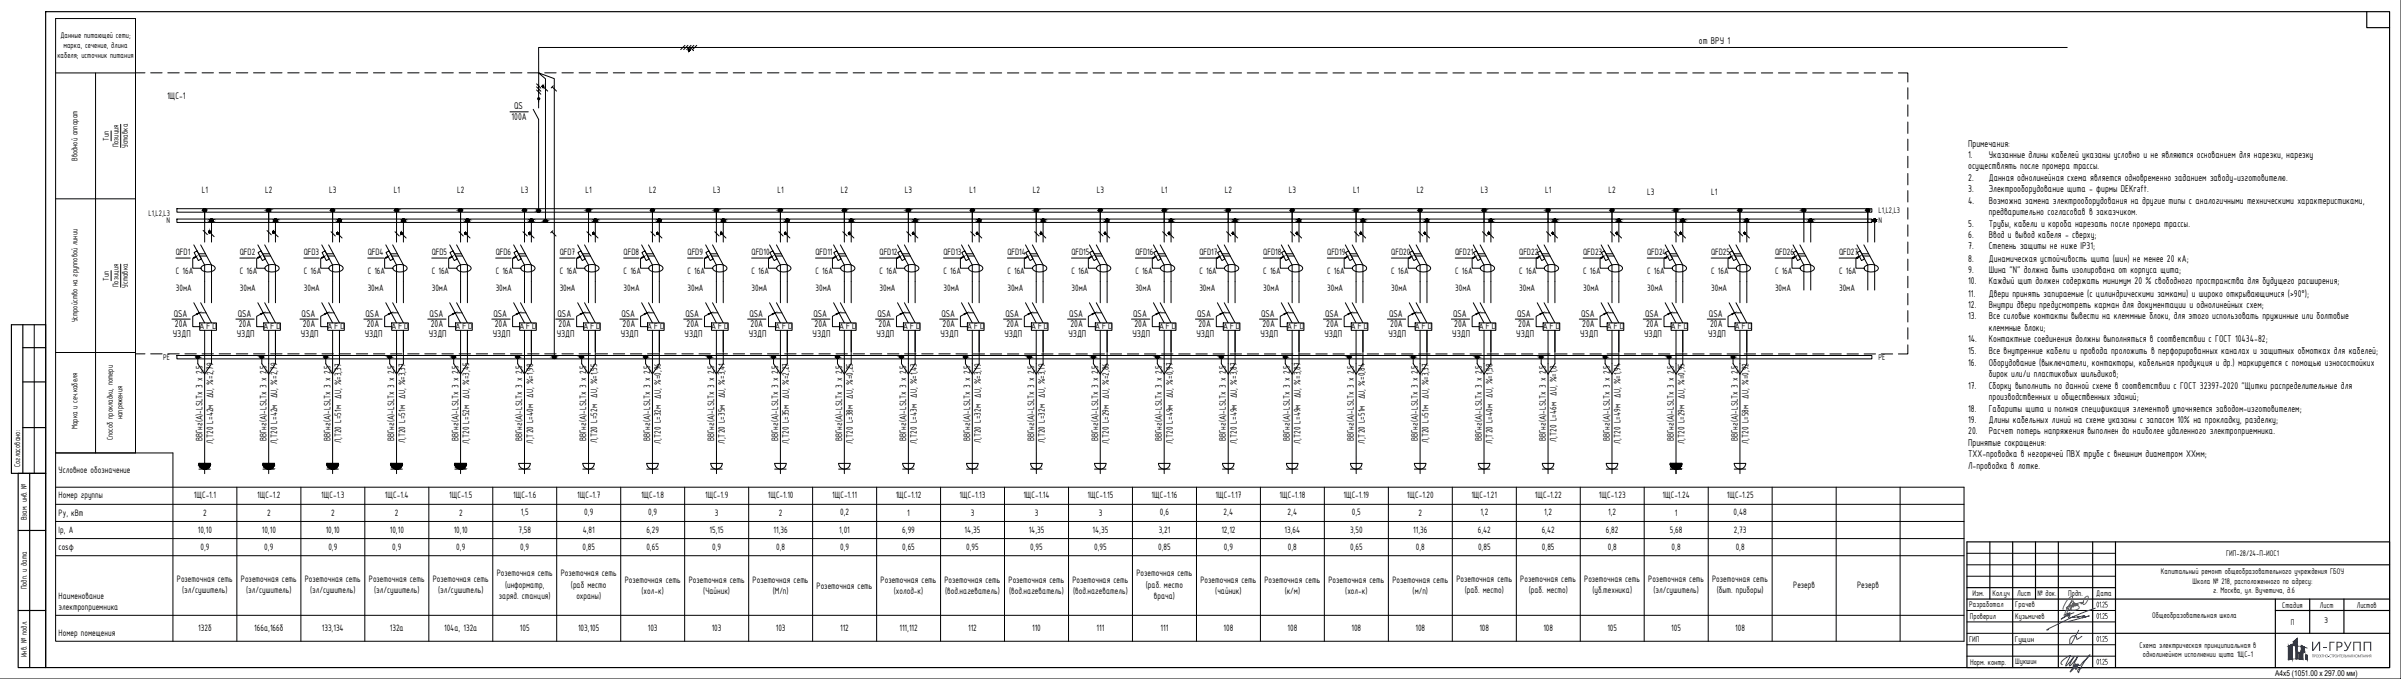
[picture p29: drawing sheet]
<svg xmlns="http://www.w3.org/2000/svg" width="1051mm" height="297mm" viewBox="0 0 1051 297" stroke-linecap="round" stroke-linejoin="round" font-family="sans-serif">
<defs><g id="words">
<text font-size="5.6" fill="#193153" x="1019" y="284.8">ГРУПП</text>
<g font-size="4.7">
<text x="743.6" y="19.4">от ВРУ 1</text>
<text x="225.1" y="47.8">QS</text>
<text x="223.9" y="52.5">100A</text>
<text x="861.5" y="64.1">Примечания:</text>
<text x="861.5" y="69.1">1.</text>
<text x="870.5" y="69.1">Указанные длины кабелей указаны условно и не являются основанием для нарезки, нарезку</text>
<text x="861.5" y="74.1">осуществлять после промера трассы.</text>
<text x="861.5" y="79.1">2.</text>
<text x="870.5" y="79.1">Данная однолинейная схема является одновременно заданием заводу-изготовителю.</text>
<text x="861.5" y="84.1">3.</text>
<text x="861.5" y="89.1">4.</text>
<text x="870.5" y="84.1">Электрооборудование щита - фирмы DEKraft.</text>
<text x="870.5" y="89.1">Возможна замена электрооборудования на другие типы с аналогичными техническими характеристиками,</text>
<text x="870.5" y="94.1">предварительно согласовав в заказчиком.</text>
<text x="861.5" y="99.1">5.</text>
<text x="870.5" y="99.1">Трубы, кабели и короба нарезать после промера трассы.</text>
<text x="861.5" y="104.1">6.</text>
<text x="870.5" y="104.1">Ввод и вывод кабеля - сверху;</text>
<text x="861.5" y="109.1">7.</text>
<text x="870.5" y="109.1">Степень защиты не ниже IP31;</text>
<text x="861.5" y="114.4">8.</text>
<text x="861.5" y="119.5">9.</text>
<text x="870.5" y="114.4">Динамическая устойчивость щита (шин) не менее 20 кА;</text>
<text x="870.5" y="119.5">Шина &quot;N&quot; должна быть изолирована от корпуса щита;</text>
<text x="861.5" y="124.4">10.</text>
<text x="870.5" y="124.4">Каждый щит должен содержать минимум 20 % свободного пространства для будущего расширения;</text>
<text x="861.5" y="129.7">11.</text>
<text x="870.5" y="129.7">Двери принять запираемые (с цилиндрическими замками) и широко открывающимися (&gt;90°);</text>
<text x="861.5" y="134.7">12.</text>
<text x="870.5" y="134.7">Внутри двери предусмотреть карман для документации и однолинейных схем;</text>
<text x="76" y="138.5">QSA</text>
<text x="76.5" y="143.2">20A</text>
<text x="104.1" y="138.5">QSA</text>
<text x="104.5" y="143.2">20A</text>
<text x="132" y="138.5">QSA</text>
<text x="132.5" y="143.2">20A</text>
<text x="160" y="138.5">QSA</text>
<text x="160.5" y="143.2">20A</text>
<text x="188" y="138.5">QSA</text>
<text x="188.6" y="143.2">20A</text>
<text x="216" y="138.5">QSA</text>
<text x="216.5" y="143.2">20A</text>
<text x="244.1" y="138.5">QSA</text>
<text x="244.5" y="143.2">20A</text>
<text x="272" y="138.5">QSA</text>
<text x="272.5" y="143.2">20A</text>
<text x="300.1" y="138.5">QSA</text>
<text x="300.5" y="143.2">20A</text>
<text x="328" y="138.5">QSA</text>
<text x="328.5" y="143.2">20A</text>
<text x="356" y="138.5">QSA</text>
<text x="356.5" y="143.2">20A</text>
<text x="384" y="138.5">QSA</text>
<text x="384.6" y="143.2">20A</text>
<text x="412" y="138.5">QSA</text>
<text x="412.5" y="143.2">20A</text>
<text x="440.1" y="138.5">QSA</text>
<text x="440.5" y="143.2">20A</text>
<text x="468" y="138.5">QSA</text>
<text x="468.5" y="143.2">20A</text>
<text x="496" y="138.5">QSA</text>
<text x="496.5" y="143.2">20A</text>
<text x="524" y="138.5">QSA</text>
<text x="524.6" y="143.2">20A</text>
<text x="552" y="138.5">QSA</text>
<text x="552.5" y="143.2">20A</text>
<text x="580.1" y="138.5">QSA</text>
<text x="580.5" y="143.2">20A</text>
<text x="608" y="138.5">QSA</text>
<text x="608.5" y="143.2">20A</text>
<text x="636" y="138.5">QSA</text>
<text x="636.5" y="143.2">20A</text>
<text x="664" y="138.5">QSA</text>
<text x="664.5" y="143.2">20A</text>
<text x="692" y="138.5">QSA</text>
<text x="692.5" y="143.2">20A</text>
<text x="720" y="138.5">QSA</text>
<text x="720.5" y="143.2">20A</text>
<text x="748" y="138.5">QSA</text>
<text x="748.5" y="143.2">20A</text>
<text x="861.5" y="139.7">13.</text>
<text x="870.5" y="139.7">Все силовые контакты вывести на клеммные блоки, для этого использовать пружинные или болтовые</text>
<text x="75.7" y="147.3">УЗДП</text>
<text x="103.7" y="147.3">УЗДП</text>
<text x="131.7" y="147.3">УЗДП</text>
<text x="159.7" y="147.3">УЗДП</text>
<text x="187.7" y="147.3">УЗДП</text>
<text x="215.7" y="147.3">УЗДП</text>
<text x="243.7" y="147.3">УЗДП</text>
<text x="271.7" y="147.3">УЗДП</text>
<text x="299.7" y="147.3">УЗДП</text>
<text x="327.7" y="147.3">УЗДП</text>
<text x="355.7" y="147.3">УЗДП</text>
<text x="383.7" y="147.3">УЗДП</text>
<text x="411.7" y="147.3">УЗДП</text>
<text x="439.7" y="147.3">УЗДП</text>
<text x="467.7" y="147.3">УЗДП</text>
<text x="495.7" y="147.3">УЗДП</text>
<text x="523.7" y="147.3">УЗДП</text>
<text x="551.7" y="147.3">УЗДП</text>
<text x="579.7" y="147.3">УЗДП</text>
<text x="607.7" y="147.3">УЗДП</text>
<text x="635.7" y="147.3">УЗДП</text>
<text x="663.7" y="147.3">УЗДП</text>
<text x="691.7" y="147.3">УЗДП</text>
<text x="719.7" y="147.3">УЗДП</text>
<text x="747.7" y="147.3">УЗДП</text>
<text x="861.5" y="149.7">14.</text>
<text x="870.5" y="144.7">клеммные блоки;</text>
<text x="870.5" y="149.7">Контактные соединения должны выполняться в соответствии с ГОСТ 10434-82;</text>
<text x="861.5" y="154.8">15.</text>
<text x="870.5" y="154.8">Все внутренние кабели и провода проложить в перфорированных каналах и защитных обмотках для кабелей;</text>
<text x="861.5" y="160">16.</text>
<text x="870.5" y="160">Оборудование (выключатели, контакторы, кабельная продукция и др.) маркируется с помощью износостойких</text>
<text x="870.5" y="165">бирок или/и пластиковых шильдиков;</text>
<text x="861.5" y="170">17.</text>
<text x="870.5" y="170">Сборку выполнить по данной схеме в соответствии с ГОСТ 32397-2020 &quot;Щитки распределительные для</text>
<text x="870.5" y="175">производственных и общественных зданий;</text>
<text x="861.5" y="180">18.</text>
<text x="861.5" y="185.1">19.</text>
<text x="870.5" y="180">Габариты щита и полная спецификация элементов уточняется заводом-изготовителем;</text>
<text x="870.5" y="185.1">Длины кабельных линий на схеме указаны с запасом 10% на прокладку, разделку;</text>
<text x="861.5" y="190.1">20.</text>
<text x="870.5" y="190.1">Расчет потерь напряжения выполнен до наиболее удаленного электроприемника.</text>
<text x="861.5" y="195.1">Принятые сокращения:</text>
<text x="861.5" y="200.1">ТХХ-проводка в негорючей ПВХ трубе с внешним диаметром ХХмм;</text>
<text x="861.5" y="205">Л-проводка в лотке.</text>
</g>
<text font-size="4.5" x="73.1" y="43.4">1ЩС-1</text>
<g font-size="4.4">
<text x="88.3" y="84.4">L1</text>
<text x="116.1" y="84.4">L2</text>
<text x="144.1" y="84.4">L3</text>
<text x="172.3" y="84.4">L1</text>
<text x="200.1" y="84.4">L2</text>
<text x="228.1" y="84.4">L3</text>
<text x="256.3" y="84.4">L1</text>
<text x="284.1" y="84.4">L2</text>
<text x="312.1" y="84.4">L3</text>
<text x="340.3" y="84.4">L1</text>
<text x="368.1" y="84.4">L2</text>
<text x="396.1" y="84.4">L3</text>
<text x="424.3" y="84.4">L1</text>
<text x="452.1" y="84.4">L2</text>
<text x="480.1" y="84.4">L3</text>
<text x="508.3" y="84.4">L1</text>
<text x="536.1" y="84.4">L2</text>
<text x="564.1" y="84.4">L3</text>
<text x="592.3" y="84.4">L1</text>
<text x="620.1" y="84.4">L2</text>
<text x="648.1" y="84.4">L3</text>
<text x="676.3" y="84.4">L1</text>
<text x="704.1" y="84.4">L2</text>
<text x="721" y="85.2">L3</text>
<text x="749" y="85.2">L1</text>
<text x="77" y="111.7">QFD1</text>
<text x="105" y="111.7">QFD2</text>
<text x="133" y="111.7">QFD3</text>
<text x="161" y="111.7">QFD4</text>
<text x="189" y="111.7">QFD5</text>
<text x="217" y="111.7">QFD6</text>
<text x="245" y="111.7">QFD7</text>
<text x="273" y="111.7">QFD8</text>
<text x="300.9" y="111.7">QFD9</text>
<text x="329" y="111.7">QFD10</text>
<text x="357" y="111.7">QFD11</text>
<text x="385" y="111.7">QFD12</text>
<text x="413" y="111.7">QFD13</text>
<text x="440.9" y="111.7">QFD14</text>
<text x="469" y="111.7">QFD15</text>
<text x="497" y="111.7">QFD16</text>
<text x="525" y="111.7">QFD17</text>
<text x="553" y="111.7">QFD18</text>
<text x="580.9" y="111.7">QFD19</text>
<text x="609" y="111.7">QFD20</text>
<text x="636.9" y="111.7">QFD21</text>
<text x="665" y="111.7">QFD22</text>
<text x="693" y="111.7">QFD23</text>
<text x="721" y="111.7">QFD24</text>
<text x="749" y="111.7">QFD25</text>
<text x="776.9" y="111.7">QFD26</text>
<text x="805" y="111.7">QFD27</text>
<text x="77" y="119.8">C 16A</text>
<text x="105" y="119.8">C 16A</text>
<text x="133" y="119.8">C 16A</text>
<text x="161" y="119.8">C 16A</text>
<text x="189" y="119.8">C 16A</text>
<text x="217" y="119.8">C 16A</text>
<text x="245" y="119.8">C 16A</text>
<text x="273" y="119.8">C 16A</text>
<text x="300.9" y="119.8">C 16A</text>
<text x="329" y="119.8">C 16A</text>
<text x="357" y="119.8">C 16A</text>
<text x="385" y="119.8">C 16A</text>
<text x="413" y="119.8">C 16A</text>
<text x="440.9" y="119.8">C 16A</text>
<text x="469" y="119.8">C 16A</text>
<text x="497" y="119.8">C 16A</text>
<text x="525" y="119.8">C 16A</text>
<text x="553" y="119.8">C 16A</text>
<text x="580.9" y="119.8">C 16A</text>
<text x="609" y="119.8">C 16A</text>
<text x="636.9" y="119.8">C 16A</text>
<text x="665" y="119.8">C 16A</text>
<text x="693" y="119.8">C 16A</text>
<text x="721" y="119.8">C 16A</text>
<text x="749" y="119.8">C 16A</text>
<text x="776.9" y="119.8">C 16A</text>
<text x="805" y="119.8">C 16A</text>
<text x="77" y="127.3">30мА</text>
<text x="105" y="127.3">30мА</text>
<text x="133" y="127.3">30мА</text>
<text x="161" y="127.3">30мА</text>
<text x="189" y="127.3">30мА</text>
<text x="217" y="127.3">30мА</text>
<text x="245" y="127.3">30мА</text>
<text x="273" y="127.3">30мА</text>
<text x="300.9" y="127.3">30мА</text>
<text x="329" y="127.3">30мА</text>
<text x="357" y="127.3">30мА</text>
<text x="385" y="127.3">30мА</text>
<text x="413" y="127.3">30мА</text>
<text x="440.9" y="127.3">30мА</text>
<text x="469" y="127.3">30мА</text>
<text x="497" y="127.3">30мА</text>
<text x="525" y="127.3">30мА</text>
<text x="553" y="127.3">30мА</text>
<text x="580.9" y="127.3">30мА</text>
<text x="609" y="127.3">30мА</text>
<text x="636.9" y="127.3">30мА</text>
<text x="665" y="127.3">30мА</text>
<text x="693" y="127.3">30мА</text>
<text x="721" y="127.3">30мА</text>
<text x="749" y="127.3">30мА</text>
<text x="776.9" y="127.3">30мА</text>
<text x="805" y="127.3">30мА</text>
<text x="88.6" y="193.1" transform="rotate(-90 88.6 193.1)">ВВГнг(А)-LSLTx 3 x 2,5</text>
<text x="93.3" y="194.3" transform="rotate(-90 93.3 194.3)">Л,Т20 L=42м ∆U, %=2,79</text>
<text x="116.6" y="193.1" transform="rotate(-90 116.6 193.1)">ВВГнг(А)-LSLTx 3 x 2,5</text>
<text x="121.3" y="194.3" transform="rotate(-90 121.3 194.3)">Л,Т20 L=42м ∆U, %=2,79</text>
<text x="144.6" y="193.1" transform="rotate(-90 144.6 193.1)">ВВГнг(А)-LSLTx 3 x 2,5</text>
<text x="149.3" y="193.9" transform="rotate(-90 149.3 193.9)">Л,Т20 L=51м ∆U, %=3,37</text>
<text x="172.6" y="193.1" transform="rotate(-90 172.6 193.1)">ВВГнг(А)-LSLTx 3 x 2,5</text>
<text x="177.3" y="193.9" transform="rotate(-90 177.3 193.9)">Л,Т20 L=51м ∆U, %=3,37</text>
<text x="200.6" y="193.1" transform="rotate(-90 200.6 193.1)">ВВГнг(А)-LSLTx 3 x 2,5</text>
<text x="205.3" y="194.3" transform="rotate(-90 205.3 194.3)">Л,Т20 L=52м ∆U, %=3,45</text>
<text x="228.6" y="193.1" transform="rotate(-90 228.6 193.1)">ВВГнг(А)-LSLTx 3 x 2,5</text>
<text x="233.3" y="194" transform="rotate(-90 233.3 194)">Л,Т20 L=40м ∆U, %=1,98</text>
<text x="256.6" y="193.1" transform="rotate(-90 256.6 193.1)">ВВГнг(А)-LSLTx 3 x 2,5</text>
<text x="261.3" y="193.9" transform="rotate(-90 261.3 193.9)">Л,Т20 L=52м ∆U, %=1,55</text>
<text x="284.6" y="193.1" transform="rotate(-90 284.6 193.1)">ВВГнг(А)-LSLTx 3 x 2,5</text>
<text x="289.3" y="194.1" transform="rotate(-90 289.3 194.1)">Л,Т20 L=32м ∆U, %=0,96</text>
<text x="312.6" y="193.1" transform="rotate(-90 312.6 193.1)">ВВГнг(А)-LSLTx 3 x 2,5</text>
<text x="317.3" y="194" transform="rotate(-90 317.3 194)">Л,Т20 L=35м ∆U, %=3,41</text>
<text x="340.6" y="193.1" transform="rotate(-90 340.6 193.1)">ВВГнг(А)-LSLTx 3 x 2,5</text>
<text x="345.3" y="194.1" transform="rotate(-90 345.3 194.1)">Л,Т20 L=35м ∆U, %=2,27</text>
<text x="368.6" y="193.1" transform="rotate(-90 368.6 193.1)">ВВГнг(А)-LSLTx 3 x 2,5</text>
<text x="373.3" y="194.1" transform="rotate(-90 373.3 194.1)">Л,Т20 L=38м ∆U, %=0,25</text>
<text x="396.6" y="193.1" transform="rotate(-90 396.6 193.1)">ВВГнг(А)-LSLTx 3 x 2,5</text>
<text x="401.3" y="194.1" transform="rotate(-90 401.3 194.1)">Л,Т20 L=43м ∆U, %=1,43</text>
<text x="424.6" y="193.1" transform="rotate(-90 424.6 193.1)">ВВГнг(А)-LSLTx 3 x 2,5</text>
<text x="429.3" y="193.9" transform="rotate(-90 429.3 193.9)">Л,Т20 L=32м ∆U, %=3,19</text>
<text x="452.6" y="193.1" transform="rotate(-90 452.6 193.1)">ВВГнг(А)-LSLTx 3 x 2,5</text>
<text x="457.3" y="193.9" transform="rotate(-90 457.3 193.9)">Л,Т20 L=32м ∆U, %=3,19</text>
<text x="480.6" y="193.1" transform="rotate(-90 480.6 193.1)">ВВГнг(А)-LSLTx 3 x 2,5</text>
<text x="485.3" y="194.1" transform="rotate(-90 485.3 194.1)">Л,Т20 L=29м ∆U, %=2,86</text>
<text x="508.6" y="193.1" transform="rotate(-90 508.6 193.1)">ВВГнг(А)-LSLTx 3 x 2,5</text>
<text x="513.3" y="194.3" transform="rotate(-90 513.3 194.3)">Л,Т20 L=49м ∆U, %=0,97</text>
<text x="536.6" y="193.1" transform="rotate(-90 536.6 193.1)">ВВГнг(А)-LSLTx 3 x 2,5</text>
<text x="541.3" y="194.3" transform="rotate(-90 541.3 194.3)">Л,Т20 L=49м ∆U, %=3,87</text>
<text x="564.6" y="193.1" transform="rotate(-90 564.6 193.1)">ВВГнг(А)-LSLTx 3 x 2,5</text>
<text x="569.3" y="194.3" transform="rotate(-90 569.3 194.3)">Л,Т20 L=49м ∆U, %=3,87</text>
<text x="592.6" y="193.1" transform="rotate(-90 592.6 193.1)">ВВГнг(А)-LSLTx 3 x 2,5</text>
<text x="597.3" y="194" transform="rotate(-90 597.3 194)">Л,Т20 L=51м ∆U, %=0,84</text>
<text x="620.6" y="193.1" transform="rotate(-90 620.6 193.1)">ВВГнг(А)-LSLTx 3 x 2,5</text>
<text x="625.3" y="193.9" transform="rotate(-90 625.3 193.9)">Л,Т20 L=51м ∆U, %=3,37</text>
<text x="648.6" y="193.1" transform="rotate(-90 648.6 193.1)">ВВГнг(А)-LSLTx 3 x 2,5</text>
<text x="653.3" y="194" transform="rotate(-90 653.3 194)">Л,Т20 L=40м ∆U, %=1,58</text>
<text x="676.6" y="193.1" transform="rotate(-90 676.6 193.1)">ВВГнг(А)-LSLTx 3 x 2,5</text>
<text x="681.3" y="193.2" transform="rotate(-90 681.3 193.2)">Л,Т20 L=46м ∆U, %=1,8</text>
<text x="704.6" y="193.1" transform="rotate(-90 704.6 193.1)">ВВГнг(А)-LSLTx 3 x 2,5</text>
<text x="709.3" y="194.1" transform="rotate(-90 709.3 194.1)">Л,Т20 L=49м ∆U, %=1,94</text>
<text x="732.6" y="193.1" transform="rotate(-90 732.6 193.1)">ВВГнг(А)-LSLTx 3 x 2,5</text>
<text x="737.3" y="194.1" transform="rotate(-90 737.3 194.1)">Л,Т20 L=29м ∆U, %=0,95</text>
<text x="760.6" y="193.1" transform="rotate(-90 760.6 193.1)">ВВГнг(А)-LSLTx 3 x 2,5</text>
<text x="765.3" y="194.1" transform="rotate(-90 765.3 194.1)">Л,Т20 L=58м ∆U, %=0,92</text>
<text x="25.7" y="207">Условное обозначение</text>
<text x="25.7" y="217.9">Номер группы</text>
<text x="84.8" y="218">1ЩС-1.1</text>
<text x="112.6" y="218">1ЩС-1.2</text>
<text x="140.6" y="218">1ЩС-1.3</text>
<text x="168.5" y="218">1ЩС-1.4</text>
<text x="196.6" y="218">1ЩС-1.5</text>
<text x="224.6" y="218">1ЩС-1.6</text>
<text x="252.6" y="218">1ЩС-1.7</text>
<text x="280.6" y="218">1ЩС-1.8</text>
<text x="308.6" y="218">1ЩС-1.9</text>
<text x="336" y="218">1ЩС-1.10</text>
<text x="364.3" y="218">1ЩС-1.11</text>
<text x="392" y="218">1ЩС-1.12</text>
<text x="420" y="218">1ЩС-1.13</text>
<text x="447.9" y="218">1ЩС-1.14</text>
<text x="476" y="218">1ЩС-1.15</text>
<text x="504.1" y="218">1ЩС-1.16</text>
<text x="532" y="218">1ЩС-1.17</text>
<text x="560" y="218">1ЩС-1.18</text>
<text x="588.1" y="218">1ЩС-1.19</text>
<text x="615.8" y="218">1ЩС-1.20</text>
<text x="644.1" y="218">1ЩС-1.21</text>
<text x="671.8" y="218">1ЩС-1.22</text>
<text x="699.8" y="218">1ЩС-1.23</text>
<text x="727.7" y="218">1ЩС-1.24</text>
<text x="755.8" y="218">1ЩС-1.25</text>
<text x="25.7" y="225.8">Py, кВт</text>
<text x="88.9" y="225.8">2</text>
<text x="116.9" y="225.8">2</text>
<text x="144.9" y="225.8">2</text>
<text x="172.9" y="225.8">2</text>
<text x="200.9" y="225.8">2</text>
<text x="227.9" y="225.5">1,5</text>
<text x="255.7" y="225.5">0,9</text>
<text x="283.7" y="225.5">0,9</text>
<text x="312.9" y="225.8">3</text>
<text x="340.9" y="225.8">2</text>
<text x="367.7" y="225.5">0,2</text>
<text x="397.1" y="225.8">1</text>
<text x="424.9" y="225.8">3</text>
<text x="452.9" y="225.8">3</text>
<text x="480.9" y="225.8">3</text>
<text x="507.7" y="225.5">0,6</text>
<text x="535.6" y="225.5">2,4</text>
<text x="563.6" y="225.5">2,4</text>
<text x="591.7" y="225.5">0,5</text>
<text x="620.9" y="225.8">2</text>
<text x="648" y="225.5">1,2</text>
<text x="675.9" y="225.5">1,2</text>
<text x="703.9" y="225.5">1,2</text>
<text x="733.1" y="225.8">1</text>
<text x="758.8" y="225.5">0,48</text>
<text x="25.7" y="233.3">Ip, А</text>
<text x="86.6" y="233">10,10</text>
<text x="114.6" y="233">10,10</text>
<text x="142.6" y="233">10,10</text>
<text x="170.6" y="233">10,10</text>
<text x="198.6" y="233">10,10</text>
<text x="226.9" y="233">7,58</text>
<text x="255.1" y="233">4,81</text>
<text x="282.9" y="233">6,29</text>
<text x="310.6" y="233">15,15</text>
<text x="338.6" y="233">11,36</text>
<text x="367.4" y="233">1,01</text>
<text x="394.9" y="233">6,99</text>
<text x="422.2" y="233">14,35</text>
<text x="450.3" y="233">14,35</text>
<text x="478.2" y="233">14,35</text>
<text x="507.2" y="233">3,21</text>
<text x="534.6" y="233">12,12</text>
<text x="562.2" y="233">13,64</text>
<text x="590.9" y="233">3,50</text>
<text x="618.6" y="233">11,36</text>
<text x="646.8" y="233">6,42</text>
<text x="674.8" y="233">6,42</text>
<text x="702.9" y="233">6,82</text>
<text x="730.9" y="233">5,68</text>
<text x="758.9" y="233">2,73</text>
<text x="25.7" y="240.8">cosφ</text>
<text x="87.7" y="240.5">0,9</text>
<text x="115.7" y="240.5">0,9</text>
<text x="143.7" y="240.5">0,9</text>
<text x="171.7" y="240.5">0,9</text>
<text x="199.7" y="240.5">0,9</text>
<text x="227.7" y="240.5">0,9</text>
<text x="254.9" y="240.5">0,85</text>
<text x="282.9" y="240.5">0,65</text>
<text x="311.7" y="240.5">0,9</text>
<text x="339.7" y="240.5">0,8</text>
<text x="367.7" y="240.5">0,9</text>
<text x="394.9" y="240.5">0,65</text>
<text x="422.9" y="240.5">0,95</text>
<text x="450.9" y="240.5">0,95</text>
<text x="478.9" y="240.5">0,95</text>
<text x="506.9" y="240.5">0,85</text>
<text x="535.7" y="240.5">0,9</text>
<text x="563.7" y="240.5">0,8</text>
<text x="590.9" y="240.5">0,65</text>
<text x="619.7" y="240.5">0,8</text>
<text x="646.9" y="240.5">0,85</text>
<text x="674.9" y="240.5">0,85</text>
<text x="703.7" y="240.5">0,8</text>
<text x="731.7" y="240.5">0,8</text>
<text x="759.7" y="240.5">0,8</text>
<text x="77.4" y="254.7">Розеточная сеть</text>
<text x="105.5" y="254.7">Розеточная сеть</text>
<text x="133.4" y="254.7">Розеточная сеть</text>
<text x="161.5" y="254.7">Розеточная сеть</text>
<text x="189.4" y="254.7">Розеточная сеть</text>
<text x="217.4" y="252.2">Розеточная сеть</text>
<text x="221.1" y="257.1">(информатр,</text>
<text x="245.4" y="252.2">Розеточная сеть</text>
<text x="249.9" y="257.1">(раб место</text>
<text x="273.4" y="254.9">Розеточная сеть</text>
<text x="301.5" y="254.9">Розеточная сеть</text>
<text x="329.4" y="254.9">Розеточная сеть</text>
<text x="357.4" y="257.5">Розеточная сеть</text>
<text x="385.4" y="254.9">Розеточная сеть</text>
<text x="413.4" y="254.9">Розеточная сеть</text>
<text x="441.5" y="254.9">Розеточная сеть</text>
<text x="469.4" y="254.9">Розеточная сеть</text>
<text x="497.5" y="252.2">Розеточная сеть</text>
<text x="501.6" y="257.1">(раб. место</text>
<text x="525.4" y="254.9">Розеточная сеть</text>
<text x="553.4" y="254.9">Розеточная сеть</text>
<text x="581.4" y="254.9">Розеточная сеть</text>
<text x="609.4" y="254.9">Розеточная сеть</text>
<text x="637.5" y="254.7">Розеточная сеть</text>
<text x="665.4" y="254.7">Розеточная сеть</text>
<text x="693.4" y="254.7">Розеточная сеть</text>
<text x="721.4" y="254.7">Розеточная сеть</text>
<text x="749.4" y="254.7">Розеточная сеть</text>
<text x="784.9" y="257.1">Резерв</text>
<text x="812.9" y="257.1">Резерв</text>
<text x="25.7" y="262.1">Наименование</text>
<text x="79.8" y="259.6">(эл/сушитель)</text>
<text x="107.7" y="259.6">(эл/сушитель)</text>
<text x="135.8" y="259.6">(эл/сушитель)</text>
<text x="163.7" y="259.6">(эл/сушитель)</text>
<text x="191.8" y="259.6">(эл/сушитель)</text>
<text x="218.4" y="262.1">заряд. станция)</text>
<text x="252.3" y="262.1">охраны)</text>
<text x="280.8" y="259.9">(хол-к)</text>
<text x="307.8" y="259.9">(Чайник)</text>
<text x="338.2" y="259.9">(М/п)</text>
<text x="391.2" y="259.9">(холод-к)</text>
<text x="413.7" y="259.9">(вод.нагеватель)</text>
<text x="441.7" y="259.9">(вод.нагеватель)</text>
<text x="469.7" y="259.9">(вод.нагеватель)</text>
<text x="505.1" y="262.1">врача)</text>
<text x="531.9" y="259.9">(чайник)</text>
<text x="562.3" y="259.9">(к/м)</text>
<text x="588.8" y="259.9">(хол-к)</text>
<text x="618.3" y="259.9">(м/п)</text>
<text x="641.1" y="259.6">(раб. место)</text>
<text x="669.1" y="259.6">(раб. место)</text>
<text x="697" y="259.6">(уб.техника)</text>
<text x="723.7" y="259.6">(эл/сушитель)</text>
<text x="751.4" y="259.6">(быт. приборы)</text>
<text x="25.7" y="266.8">электроприемника</text>
<text x="111.3" y="276">166а,166б</text>
<text x="140.9" y="276">133,134</text>
<text x="194.4" y="276">104а, 132а</text>
<text x="253" y="276">103,105</text>
<text x="393.7" y="276">111,112</text>
<text x="25.7" y="278.2">Номер помещения</text>
<text x="86.7" y="276.3">132б</text>
<text x="170.6" y="276.3">132а</text>
<text x="227.5" y="276.3">105</text>
<text x="283.5" y="276.3">103</text>
<text x="311.5" y="276.3">103</text>
<text x="339.6" y="276.3">103</text>
<text x="367.7" y="276.3">112</text>
<text x="423.8" y="276.3">112</text>
<text x="451.8" y="276.3">110</text>
<text x="480" y="276.3">111</text>
<text x="508" y="276.3">111</text>
<text x="535.6" y="276.3">108</text>
<text x="563.5" y="276.3">108</text>
<text x="591.5" y="276.3">108</text>
<text x="619.5" y="276.3">108</text>
<text x="647.5" y="276.3">108</text>
<text x="675.6" y="276.3">108</text>
<text x="703.5" y="276.3">105</text>
<text x="731.5" y="276.3">105</text>
<text x="759.5" y="276.3">108</text>
</g>
<g font-size="3.9">
<text x="26.4" y="16.8">Данные питающей сети;</text>
<text x="27.7" y="21">марка, сечение, длина</text>
<text x="25.1" y="25.2">кабеля; источник питания</text>
<text x="47.7" y="61.6" transform="rotate(-90 47.7 61.6)">Тип</text>
<text x="51.8" y="64.5" transform="rotate(-90 51.8 64.5)">Позиция</text>
<text x="56" y="64.8" transform="rotate(-90 56 64.8)">Уставка</text>
<text x="34" y="70.4" transform="rotate(-90 34 70.4)">Вводной аппарат</text>
<text x="65" y="94.6">L1,L2,L3</text>
<text x="822.3" y="93.3">L1,L2,L3</text>
<text x="72.8" y="97.4">N</text>
<text x="822.3" y="97.4">N</text>
<text x="47.7" y="122.8" transform="rotate(-90 47.7 122.8)">Тип</text>
<text x="51.8" y="125.6" transform="rotate(-90 51.8 125.6)">Позиция</text>
<text x="56" y="125.9" transform="rotate(-90 56 125.9)">Уставка</text>
<text x="34" y="141" transform="rotate(-90 34 141)">Устройство на групповой линии</text>
<text x="87" y="144.1">AFD</text>
<text x="115" y="144.1">AFD</text>
<text x="143" y="144.1">AFD</text>
<text x="171" y="144.1">AFD</text>
<text x="199.1" y="144.1">AFD</text>
<text x="227" y="144.1">AFD</text>
<text x="255.1" y="144.1">AFD</text>
<text x="283" y="144.1">AFD</text>
<text x="311" y="144.1">AFD</text>
<text x="339" y="144.1">AFD</text>
<text x="367" y="144.1">AFD</text>
<text x="395.1" y="144.1">AFD</text>
<text x="423" y="144.1">AFD</text>
<text x="451" y="144.1">AFD</text>
<text x="479" y="144.1">AFD</text>
<text x="507" y="144.1">AFD</text>
<text x="535.1" y="144.1">AFD</text>
<text x="563" y="144.1">AFD</text>
<text x="591" y="144.1">AFD</text>
<text x="619" y="144.1">AFD</text>
<text x="647" y="144.1">AFD</text>
<text x="675" y="144.1">AFD</text>
<text x="703" y="144.1">AFD</text>
<text x="731.1" y="144.1">AFD</text>
<text x="759" y="144.1">AFD</text>
<text x="71.4" y="157.5">PE</text>
<text x="822.3" y="157.5">PE</text>
<text x="53.6" y="183.5" transform="rotate(-90 53.6 183.5)">напряжения</text>
<text x="34" y="187.8" transform="rotate(-90 34 187.8)">Марка и сеч.кабеля</text>
<text x="49.4" y="192.6" transform="rotate(-90 49.4 192.6)">Способ прокладки, потери</text>
<text x="8.8" y="204.3" transform="rotate(-90 8.8 204.3)">Согласовано:</text>
<text x="11.7" y="227.7" transform="rotate(-90 11.7 227.7)">Взам. инв. №</text>
<text x="974.3" y="243.4">ГИП-28/24-П-ИОС1</text>
<text x="945.8" y="251.3">Капитальный ремонт общеобразовательного учреждения ГБОУ</text>
<text x="11.7" y="257.9" transform="rotate(-90 11.7 257.9)">Подп. и дата</text>
<text x="959.7" y="255.4">Школа № 218, расположенного по адресу:</text>
<text x="863.4" y="260.8">Изм.</text>
<text x="872.1" y="260.8">Кол.уч</text>
<text x="882.9" y="260.8">Лист</text>
<text x="891.8" y="260.8">№ док.</text>
<text x="905.3" y="260.8">Подп.</text>
<text x="917.5" y="260.6">Дата</text>
<text x="968.8" y="259.6">г. Москва, ул. Вучетича, д.6</text>
<text x="861.9" y="265.6">Разработал</text>
<text x="882.1" y="265.7">Грачев</text>
<text x="917.5" y="265.7">01.25</text>
<text x="998.9" y="265.8">Стадия</text>
<text x="1015.4" y="265.8">Лист</text>
<text x="1031.5" y="265.8">Листов</text>
<text x="862.2" y="270.9">Проверил</text>
<text x="882.1" y="270.7">Кузьмичев</text>
<text x="917.5" y="270.7">01.25</text>
<text x="942" y="270.3">Общеобразовательная школа</text>
<text x="1002.7" y="273.3">П</text>
<text x="1017.3" y="272.5">3</text>
<text x="861.9" y="280.9">ГИП</text>
<text x="881.9" y="280.7">Гущин</text>
<text x="917.5" y="280.7">01.25</text>
<text x="11.7" y="287.6" transform="rotate(-90 11.7 287.6)">Инв. № подл.</text>
<text x="936.5" y="283.4">Схема электрическая принципиальная в</text>
<text x="938" y="287.6">однолинейном исполнении щита 1ЩС-1</text>
<text x="862.3" y="290.8">Норм. контр.</text>
<text x="882.1" y="290.6">Шукшин</text>
<text x="917.5" y="290.7">01.25</text>
</g>
<text font-size="3.5" x="995.8" y="295.8">A4x5 (1051.00 х 297.00 мм)</text>
</g></defs>
<!-- layer: 0 -->
<g fill="none" stroke="#000" stroke-width=".44">
<path d="M24.3 8.1h35v190h-35zM299.8 19.8l-1.9 1.9M301.1 19.8l-1.8 1.9M302.5 19.8l-1.9 1.9M303.7 19.8l-1.9 1.9M305 19.8l-1.9 1.9M1050.9 .1v296.9h-1050.9M24.3 31.9h35M41.8 31.9v166.2M59.3 31.9h4.2M66 31.9h5M73.4 31.9h5"/>
<path d="M80.9 31.9h5M88.4 31.9h5M95.9 31.9h5M103.4 31.9h5.1M111 31.9h5M118.4 31.9h5M125.9 31.9h5M133.4 31.9h5M140.9 31.9h5M148.4 31.9h5M156 31.9h5M163.4 31.9h5"/>
<path d="M170.9 31.9h5M178.4 31.9h5M185.9 31.9h5M193.4 31.9h5M201 31.9h5M208.4 31.9h5M215.9 31.9h5M223.4 31.9h5M230.9 31.9h5M234.9 36.7l1.8 1.9M234.9 38l1.8 1.9M234.9 39.4l1.8 1.8"/>
<path d="M235.8 37.1v10.1M237.8 38l1.9 1.9M238.4 31.9h5M241.7 38l1.9 1.9M242.2 37.5l-.9 1M246 31.9h5M253.4 31.9h5M260.9 31.9h5M268.4 31.9h5M275.9 31.9h5M283.4 31.9h5M290.9 31.9h5.1"/>
<path d="M298.4 31.9h5M302.6 21.2l1 1M305.9 31.9h5M313.4 31.9h5M320.9 31.9h5M328.4 31.9h5M335.9 31.9h5.1M343.5 31.9h4.9M350.9 31.9h5M358.4 31.9h5M365.9 31.9h5M373.4 31.9h5"/>
<path d="M380.9 31.9h5.1M388.5 31.9h4.9M395.9 31.9h5M403.4 31.9h5M410.9 31.9h5M418.4 31.9h5M425.9 31.9h5.1M433.5 31.9h4.9M440.9 31.9h5M448.4 31.9h5M455.9 31.9h5M463.4 31.9h5"/>
<path d="M470.9 31.9h5.1M478.5 31.9h4.9M485.9 31.9h5M493.4 31.9h5M500.9 31.9h5M508.4 31.9h5M515.9 31.9h5.1M523.5 31.9h4.9M530.9 31.9h5M538.4 31.9h5M545.9 31.9h5M553.4 31.9h5"/>
<path d="M560.9 31.9h5M568.5 31.9h4.9M575.9 31.9h5M583.4 31.9h5M590.9 31.9h5M598.4 31.9h5M605.9 31.9h5M613.5 31.9h4.9M620.9 31.9h5M628.4 31.9h5M635.9 31.9h5M643.4 31.9h5"/>
<path d="M650.9 31.9h5M658.5 31.9h4.9M665.9 31.9h5M673.4 31.9h5M680.9 31.9h5M688.4 31.9h5M695.9 31.9h5M703.4 31.9h5M710.9 31.9h5M718.4 31.9h5M725.9 31.9h5M733.4 31.9h5"/>
<path d="M740.9 31.9h5M748.4 31.9h5M755.9 31.9h5M763.4 31.9h5M770.9 31.9h5M778.4 31.9h5M785.9 31.9h5M793.4 31.9h5M800.9 31.9h5M808.4 31.9h5M815.9 31.9h5M823.4 31.9h5"/>
<path d="M830.9 31.9h4.2v4M835.1 38.4v5M904.8 20.8h-669v19.6M48.6 57.3v4.3M52.8 54.4v10.1M223.2 48.9h8M233.4 47.8l2.4 4.4v40.1M835.1 45.9v5M835.1 53.4v5M835.1 60.9v5M835.1 68.4v5M835.1 75.9v5"/>
<path d="M24.3 87h35M77.4 91.3h741.9v1.5h-741.9zM77.4 95.8h741.9v1.5h-741.9zM89.6 91.9v14M92.6 96.4v9.5M117.6 91.9v14M120.6 96.4v9.5M145.6 91.9v14M148.6 96.4v9.5M173.6 91.9v14M176.6 96.4v9.5M201.6 91.9v14"/>
<path d="M204.6 96.4v9.5M229.6 91.9v14M232.6 96.4v9.5M238.8 96.7v-62.2l-3.1-2.6 6.9 2.5v121.9M257.6 91.9v14M260.6 96.4v9.5M285.6 91.9v14M288.6 96.4v9.5M313.6 91.9v14M316.6 96.4v9.5M341.6 91.9v14M344.6 96.4v9.5"/>
<path d="M369.6 91.9v14M372.6 96.4v9.5M397.6 91.9v14M400.6 96.4v9.5M425.6 91.9v14M428.6 96.4v9.5M453.6 91.9v14M456.6 96.4v9.5M481.6 91.9v14M484.6 96.4v9.5M509.6 91.9v14M512.6 96.4v9.5"/>
<path d="M537.6 91.9v14M540.6 96.4v9.5M565.6 91.9v14M568.6 96.4v9.5M593.6 91.9v14M596.6 96.4v9.5M621.6 91.9v14M624.6 96.4v9.5M649.6 91.9v14M652.6 96.4v9.5M677.6 91.9v14M680.6 96.4v9.5"/>
<path d="M705.6 91.9v14M708.6 96.4v9.5M733.6 91.9v14M736.6 96.4v9.5M761.6 91.9v14M764.6 96.4v9.5M789.6 91.9v14M792.6 96.4v9.5M817.5 91.9v14M820.5 96.4v9.5M835.1 83.4v5M835.1 90.9v5"/>
<path d="M835.1 98.4v5M48.6 118.4v4.4M52.8 115.6v10M77 112.9h6.3M84.8 107.1l4.8 8.8v16.5M85 110.5l1.3-.7 1.9 3.5-1.4 .7zM85.9 112.2l-1.5 .9v4.2h3.6M87 111h3M87.5 112h3M87.8 107.1l4.8 8.8v16.5M88.2 116.7a4.2 4.2 0 0 1 6 .5 3 3 0 0 1-3.9 1.7 1.79 1.79 0 0 1-2.1-2.2zM88.9 100.8l1.9 1.8"/>
<path d="M91.9 101.7l1.8 1.8M105 112.9h6.8M112.9 107.1l4.7 8.8v16.5M112.9 110.5l1.4-.7 1.9 3.5-1.3 .7zM113.9 112.2l-1.5 .9v4.2h3.6M114.9 111h3M115.5 112h3M115.9 107.1l4.7 8.8v16.5M116.2 116.7a4.2 4.2 0 0 1 6 .5 3 3 0 0 1-3.8 1.7 1.84 1.84 0 0 1-2.2-2.2zM116.9 100.9l1.8 1.8M119.9 101.8l1.9 1.8M133 112.9h6.7"/>
<path d="M140.8 107.1l4.8 8.8v16.5M141 110.5l1.3-.7 1.8 3.5-1.3 .7zM141.9 112.2l-1.5 .9v4.2h3.5M143 111h3M143.5 112h3M143.8 107.1l4.8 8.8v16.5M144.2 116.7a4.2 4.2 0 0 1 6 .5 3 3 0 0 1-3.9 1.7 1.79 1.79 0 0 1-2.1-2.2zM144.9 101.4l1.9 1.8M147.9 102.3l1.8 1.8M161 112.9h7M168.9 107.1l4.7 8.8v16.5M169 110.5l1.3-.7 1.9 3.5-1.3 .7z"/>
<path d="M169.9 112.2l-1.5 .9v4.2h3.6M170.9 111h3M171.5 112h3M171.9 107.1l4.7 8.8v16.5M172.2 116.7a4.2 4.2 0 0 1 6 .5 3 3 0 0 1-3.9 1.7 1.83 1.83 0 0 1-2.1-2.2zM172.9 101.4l1.9 1.8M175.9 102.3l1.9 1.8M189 112.9h6.7M196.8 107.1l4.8 8.8v16.5M196.9 110.5l1.4-.7 1.9 3.5-1.4 .7zM197.9 112.2l-1.5 .9v4.2h3.5M199 111h2.9"/>
<path d="M199.5 112h3M199.9 107.1l4.7 8.8v16.5M200.2 116.7a4.2 4.2 0 0 1 6 .5 3 3 0 0 1-3.8 1.7 1.79 1.79 0 0 1-2.2-2.2zM200.9 101.4l1.9 1.8M203.9 102.3l1.8 1.8M217 112.9h6.7M224.8 107.1l4.8 8.8v16.5M225 110.5l1.3-.7 1.9 3.5-1.4 .7zM225.9 112.2l-1.5 .9v4.2h3.6M226.9 111h3.1M227.5 112h3M227.8 107.1l4.8 8.8v16.5"/>
<path d="M228.2 116.7a4.2 4.2 0 0 1 6 .5 3.6 3.6 0 0 1-5.4 1.3l-.8-.8zM228.9 101.4l1.9 1.8M231.9 102.3l1.9 1.8M241.5 101.4l1.9 1.9M242 101l-1 .8M245 112.9h6.8M252.9 107.1l4.7 8.8v16.5M252.9 110.5l1.4-.7 1.9 3.5-1.4 .7zM253.9 112.2l-1.5 .9v4.2h3.5M254.9 111h3M255.5 112h3M255.9 107.1l4.7 8.8v16.5"/>
<path d="M256.2 116.7a4.2 4.2 0 0 1 6 .5 3.3 3.3 0 0 1-4.4 1.6 1.48 1.48 0 0 1-1.6-2.1zM256.9 101.4l1.8 1.8M259.9 102.3l1.8 1.8M273 112.9h6.7M280.8 107.1l4.8 8.8v16.5M281 110.5l1.3-.7 1.8 3.5-1.3 .7zM281.9 112.2l-1.5 .9v4.2h3.6M283 111h3M283.5 112h3M283.8 107.1l4.8 8.8v16.5M284.2 116.7a4.2 4.2 0 0 1 6 .5 3 3 0 0 1-3.9 1.7 1.79 1.79 0 0 1-2.1-2.2zM284.9 101.4l1.9 1.8"/>
<path d="M287.9 102.3l1.8 1.8M300.9 112.9h6.8M308.9 107.1l4.7 8.8v16.5M308.9 110.5l1.4-.7 1.9 3.5-1.3 .7zM309.9 112.2l-1.5 .9v4.2h3.6M310.9 111h3M311.5 112h3M311.9 107.1l4.7 8.8v16.5M312.2 116.7a4.2 4.2 0 0 1 6 .5 3 3 0 0 1-3.9 1.7 1.83 1.83 0 0 1-2.1-2.2zM312.9 101.4l1.8 1.8M315.9 102.3l1.9 1.8M329 112.9h7.8"/>
<path d="M336.8 107.1l4.8 8.8v16.5M336.9 110.5l1.4-.7 1.8 3.5-1.3 .7zM337.9 112.2l-1.5 .9v4.2h3.5M339 111h2.9M339.5 112h3M339.9 107.1l4.7 8.8v16.5M340.2 116.7a4.2 4.2 0 0 1 6 .5 3 3 0 0 1-3.9 1.7 1.79 1.79 0 0 1-2.1-2.2zM340.9 101.4l1.9 1.8M343.9 102.3l1.8 1.8M357 112.9h7.4M364.9 107.1l4.7 8.8v16.5M365 110.5l1.3-.7 1.9 3.5-1.4 .7z"/>
<path d="M365.9 112.2l-1.5 .9v4.2h3.6M366.9 111h3.1M367.5 112h3M367.8 107.1l4.8 8.8v16.5M368.2 116.7a4.2 4.2 0 0 1 6 .5 3 3 0 0 1-3.9 1.7 1.83 1.83 0 0 1-2.1-2.2zM368.9 101.4l1.9 1.8M371.9 102.3l1.9 1.8M385 112.9h7.9M392.9 107.1l4.7 8.8v16.5M392.9 110.5l1.4-.7 1.9 3.5-1.4 .7zM393.9 112.2l-1.5 .9v4.2h3.5M394.9 111h3"/>
<path d="M395.5 112h3M395.9 107.1l4.7 8.8v16.5M396.2 116.7a4.2 4.2 0 0 1 6 .5 3.3 3.3 0 0 1-4.4 1.6 1.48 1.48 0 0 1-1.6-2.1zM396.9 101.4l1.8 1.8M399.9 102.3l1.8 1.8M413 112.9h7.9M420.8 107.1l4.8 8.8v16.5M421 110.5l1.3-.7 1.9 3.5-1.4 .7zM421.9 112.2l-1.5 .9v4.2h3.6M423 111h3M423.5 112h3M423.8 107.1l4.8 8.8v16.5"/>
<path d="M424.4 116.5a4.3 4.3 0 0 1 5.8 .7 3 3 0 0 1-3.9 1.7 1.79 1.79 0 0 1-2.1-2.2zM424.9 101.4l1.9 1.8M427.9 102.3l1.8 1.8M440.9 112.9h8.2M448.9 107.1l4.7 8.8v16.5M448.9 110.5l1.4-.7 1.9 3.5-1.4 .7zM449.9 112.2l-1.5 .9v4.2h3.6M450.9 111h3M451.5 112h3M451.9 107.1l4.7 8.8v16.5M452.2 116.7a4.2 4.2 0 0 1 6 .5 3 3 0 0 1-3.9 1.7 1.83 1.83 0 0 1-2.1-2.2zM452.9 101.4l1.8 1.8"/>
<path d="M455.9 102.3l1.9 1.8M469 112.9h7.9M476.8 107.1l4.8 8.8v16.5M476.9 110.5l1.4-.7 1.8 3.5-1.3 .7zM477.9 112.2l-1.5 .9v4.2h3.5M479 111h3M479.5 112h3M479.8 107.1l4.8 8.8v16.5M480.2 116.7a4.2 4.2 0 0 1 6 .5 3 3 0 0 1-3.9 1.7 1.79 1.79 0 0 1-2.1-2.2zM480.9 101.4l1.9 1.8M483.9 102.3l1.8 1.8M497 112.9h7.9"/>
<path d="M504.9 107.1l4.7 8.8v16.5M505 110.5l1.3-.7 1.9 3.5-1.3 .7zM505.9 112.2l-1.5 .9v4.2h3.6M506.9 111h3M507.5 112h3M507.8 107.1l4.8 8.8v16.5M508.2 116.7a4.2 4.2 0 0 1 6 .5 3 3 0 0 1-3.9 1.7 1.83 1.83 0 0 1-2.1-2.2zM508.9 101.4l1.9 1.8M511.9 102.3l1.9 1.8M525 112.9h7.8M532.8 107.1l4.8 8.8v16.5M532.9 110.5l1.4-.7 1.9 3.5-1.4 .7z"/>
<path d="M533.9 112.2l-1.5 .9v4.2h3.5M534.9 111h3M535.5 112h3M535.9 107.1l4.7 8.8v16.5M536.2 116.7a4.2 4.2 0 0 1 6 .5 3.3 3.3 0 0 1-4.4 1.6 1.48 1.48 0 0 1-1.6-2.1zM536.9 101.4l1.9 1.8M539.9 102.3l1.8 1.8M553 112.9h7.9M560.8 107.1l4.8 8.8v16.5M561 110.5l1.3-.7 1.9 3.5-1.4 .7zM561.9 112.2l-1.5 .9v4.2h3.6M562.9 111h3.1"/>
<path d="M563.5 112h3M563.8 107.1l4.8 8.8v16.5M564.2 116.7a4.2 4.2 0 0 1 6 .5 3 3 0 0 1-3.9 1.7 1.79 1.79 0 0 1-2.1-2.2zM564.9 101.4l1.9 1.8M567.9 102.3l1.8 1.8M580.9 112.9h8M588.9 107.1l4.7 8.8v16.5M588.9 110.5l1.4-.7 1.9 3.5-1.4 .7zM589.9 112.2l-1.6 .9v4.2h3.6M590.9 111h3M591.5 112h3M591.9 107.1l4.7 8.8v16.5"/>
<path d="M592.2 116.7a4.2 4.2 0 0 1 6 .5 3 3 0 0 1-3.8 1.7 1.84 1.84 0 0 1-2.2-2.2zM592.9 101.4l1.8 1.8M595.9 102.3l1.8 1.8M609 112.9h8.3M616.8 107.1l4.8 8.8v16.5M617 110.5l1.3-.7 1.8 3.5-1.3 .7zM617.9 112.2l-1.5 .9v4.2h3.5M619 111h3M619.5 112h3M619.8 107.1l4.8 8.8v16.5M620.2 116.7a4.2 4.2 0 0 1 6 .5 3 3 0 0 1-3.9 1.7 1.79 1.79 0 0 1-2.1-2.2zM620.9 101.4l1.9 1.8"/>
<path d="M623.9 102.3l1.8 1.8M636.9 112.9h8M644.9 107.1l4.7 8.8v16.5M644.9 110.5l1.4-.7 1.9 3.5-1.3 .7zM645.9 112.2l-1.5 .9v4.2h3.6M646.9 111h3M647.5 112h3M647.9 107.1l4.7 8.8v16.5M648.2 116.7a4.2 4.2 0 0 1 6 .5 3 3 0 0 1-3.9 1.7 1.83 1.83 0 0 1-2.1-2.2zM648.9 101.4l1.8 1.8M651.9 102.3l1.9 1.8M665 112.9h8.3"/>
<path d="M672.8 107.1l4.8 8.8v16.5M672.9 110.5l1.4-.7 1.8 3.5-1.3 .7zM673.9 112.2l-1.5 .9v4.2h3.5M675 111h2.9M675.5 112h3M675.9 107.1l4.7 8.8v16.5M676.4 116.5a4.3 4.3 0 0 1 5.8 .7 3 3 0 0 1-3.9 1.7 1.79 1.79 0 0 1-2.1-2.2zM676.9 101.4l1.9 1.8M679.9 102.3l1.8 1.8M693 112.9h8.3M700.8 107.1l4.8 8.8v16.5M701 110.5l1.3-.7 1.9 3.5-1.4 .7z"/>
<path d="M701.9 112.2l-1.5 .9v4.2h3.6M702.9 111h3.1M703.5 112h3M703.8 107.1l4.8 8.8v16.5M704.4 116.5a4.3 4.3 0 0 1 5.8 .7 3 3 0 0 1-3.9 1.7 1.79 1.79 0 0 1-2.1-2.2zM704.9 101.4l1.9 1.8M707.9 102.3l1.9 1.8M721 112.9h8.5M728.9 107.1l4.7 8.8v16.5M728.9 110.5l1.3-.7 2 3.5-1.4 .7zM729.9 112.2l-1.6 .9v4.2h3.6M730.9 111h3"/>
<path d="M731.5 112h3M731.9 107.1l4.7 8.8v16.5M732.2 116.7a4.3 4.3 0 0 1 6 .5 3.3 3.3 0 0 1-4.4 1.6 1.48 1.48 0 0 1-1.6-2.1zM732.9 101.4l1.8 1.8M735.9 102.3l1.8 1.8M749 112.9h8.3M756.8 107.1l4.8 8.8v16.5M757 110.5l1.3-.7 1.8 3.5-1.3 .7zM757.9 112.2l-1.5 .9v4.2h3.6M759 111h3M759.5 112h3M759.8 107.1l4.8 8.8v16.5"/>
<path d="M760.4 116.5a4.3 4.3 0 0 1 5.8 .7 3 3 0 0 1-3.9 1.7 1.79 1.79 0 0 1-2.1-2.2zM760.9 101.4l1.9 1.8M763.9 102.3l1.8 1.8M776.9 112.9h8.4M784.8 107.1l4.8 8.8v11M784.9 110.5l1.3-.7 1.9 3.5-1.3 .7zM785.9 112.2l-1.5 .9v4.2h3.5M786.9 111h3M787.4 112h3M787.8 107.1l4.8 8.8v11M788.4 116.5a4.3 4.3 0 0 1 5.8 .7 3.3 3.3 0 0 1-4.5 1.6 1.41 1.41 0 0 1-1.5-.7 1.41 1.41 0 0 1 .2-1.6zM805 112.9h8.3"/>
<path d="M812.8 107.1l4.7 8.8v11M812.9 110.5l1.3-.7 1.9 3.5-1.3 .7zM813.9 112.2l-1.6 .9v4.2h3.6M814.9 111h3M815.5 112h2.9M815.8 107.1l4.7 8.8v11M816.4 116.5a4.3 4.3 0 0 1 5.8 .7 3 3 0 0 1-3.9 1.7 1.79 1.79 0 0 1-2.2-2.2zM835.1 105.9v5M835.1 113.4v4.9M75.3 139.6h8M84.8 132.4l4.8 8.9M87.8 136.8h-.6l-2.8 1.6v4.5h3"/>
<path d="M87.8 132.4l4.8 8.9M88.1 136.8h1.2M89.6 136.8h.6M103.3 139.6h8M112.9 132.4l4.7 8.9M115.8 136.8h-.6l-2.8 1.6v4.5h3M115.9 132.4l4.7 8.9M116.1 136.8h1.2M117.6 136.8h.6M131.3 139.6h8M140.8 132.4l4.8 8.9M143.8 136.8h-.6l-2.8 1.6v4.5h3"/>
<path d="M143.8 132.4l4.8 8.9M144.1 136.8h1.2M145.6 136.8h.6M159.3 139.6h8M168.9 132.4l4.7 8.9M171.8 136.8h-.6l-2.8 1.6v4.5h3M171.9 132.4l4.7 8.9M172.1 136.8h1.2M173.6 136.8h.6M187.2 139.6h8M196.8 132.4l4.8 8.9M199.8 136.8h-.6l-2.8 1.6v4.5h3"/>
<path d="M199.9 132.4l4.7 8.9M200.1 136.8h1.2M201.6 136.8h.6M215.3 139.6h8M224.8 132.4l4.8 8.9M227.8 136.8h-.6l-2.8 1.6v4.5h3.1M227.8 132.4l4.8 8.9M228.1 136.8h1.2M229.6 136.8h.6M243.2 139.6h8M252.9 132.4l4.7 8.9M255.8 136.8h-.6l-2.8 1.6v4.5h3"/>
<path d="M255.9 132.4l4.7 8.9M256.1 136.8h1.2M257.6 136.8h.6M271.3 139.6h8M280.8 132.4l4.8 8.9M283.8 136.8h-.6l-2.8 1.6v4.5h3M283.8 132.4l4.8 8.9M284.1 136.8h1.2M285.6 136.8h.6M299.3 139.6h8M308.9 132.4l4.7 8.9M311.8 136.8h-.6l-2.8 1.6v4.5h3"/>
<path d="M311.9 132.4l4.7 8.9M312.1 136.8h1.2M313.6 136.8h.6M327.2 139.6h8M336.8 132.4l4.8 8.9M339.8 136.8h-.6l-2.8 1.6v4.5h3M339.9 132.4l4.7 8.9M340.1 136.8h1.2M341.6 136.8h.6M355.3 139.6h8M364.9 132.4l4.7 8.9M367.8 136.8h-.6l-2.8 1.6v4.5h3.1"/>
<path d="M367.8 132.4l4.8 8.9M368.1 136.8h1.2M369.6 136.8h.6M383.2 139.6h8M392.9 132.4l4.7 8.9M395.8 136.8h-.6l-2.8 1.6v4.5h3M395.9 132.4l4.7 8.9M396.1 136.8h1.2M397.6 136.8h.6M411.3 139.6h8M420.8 132.4l4.8 8.9M423.8 136.8h-.6l-2.8 1.6v4.5h3"/>
<path d="M423.8 132.4l4.8 8.9M424.1 136.8h1.2M425.6 136.8h.6M439.3 139.6h8M448.9 132.4l4.7 8.9M451.8 136.8h-.6l-2.8 1.6v4.5h3M451.9 132.4l4.7 8.9M452.1 136.8h1.2M453.6 136.8h.6M467.3 139.6h8M476.8 132.4l4.8 8.9M479.8 136.8h-.6l-2.8 1.6v4.5h3"/>
<path d="M479.8 132.4l4.8 8.9M480.1 136.8h1.2M481.6 136.8h.6M495.3 139.6h8M504.9 132.4l4.7 8.9M507.8 136.8h-.6l-2.8 1.6v4.5h3M507.8 132.4l4.8 8.9M508.1 136.8h1.2M509.6 136.8h.6M523.2 139.6h8M532.8 132.4l4.8 8.9M535.8 136.8h-.6l-2.8 1.6v4.5h3"/>
<path d="M535.9 132.4l4.7 8.9M536.1 136.8h1.2M537.6 136.8h.6M551.3 139.6h8M560.8 132.4l4.8 8.9M563.8 136.8h-.6l-2.8 1.6v4.5h3M563.8 132.4l4.8 8.9M564.1 136.8h1.2M565.6 136.8h.6M579.2 139.6h8M588.9 132.4l4.7 8.9M591.8 136.8h-.6l-2.9 1.6v4.5h3.1"/>
<path d="M591.9 132.4l4.7 8.9M592.1 136.8h1.2M593.6 136.8h.6M607.3 139.6h8M616.8 132.4l4.8 8.9M619.8 136.8h-.6l-2.8 1.6v4.5h3M619.8 132.4l4.8 8.9M620.1 136.8h1.2M621.6 136.8h.6M635.3 139.6h8M644.9 132.4l4.7 8.9M647.8 136.8h-.6l-2.8 1.6v4.5h3"/>
<path d="M647.9 132.4l4.7 8.9M648.1 136.8h1.2M649.6 136.8h.6M663.2 139.6h8M672.8 132.4l4.8 8.9M675.8 136.8h-.6l-2.8 1.6v4.5h3M675.9 132.4l4.7 8.9M676.1 136.8h1.2M677.6 136.8h.6M691.3 139.6h8M700.8 132.4l4.8 8.9M703.8 136.8h-.6l-2.8 1.6v4.5h3.1"/>
<path d="M703.8 132.4l4.8 8.9M704.1 136.8h1.2M705.6 136.8h.6M719.2 139.6h8M728.9 132.4l4.7 8.9M731.8 136.8h-.6l-2.9 1.6v4.5h3.1M731.9 132.4l4.7 8.9M732.1 136.8h1.2M733.6 136.8h.6M747.3 139.6h8M756.8 132.4l4.8 8.9M759.8 136.8h-.6l-2.8 1.6v4.5h3"/>
<path d="M759.8 132.4l4.8 8.9M760.1 136.8h1.2M761.6 136.8h.6M835.1 120.8v5.1M835.1 128.4v5M835.1 135.9v5M15 142.1v65M24.3 154.2h35M59.3 150.8v4h4.2M66 154.8h5M73.4 154.8h5M77.4 155.5h741.9v1.5h-741.9z"/>
<path d="M80.9 154.8h5M87.4 141.3h7.3v3.2h-7.3zM88.4 154.8h5M89.6 144.5v58.2M92.6 144.5v14.6l-3 4.5-3-4.5v-3M95.9 154.8h5M103.4 154.8h5.1M111 154.8h5M115.4 141.3h7.3v3.2h-7.3zM117.6 144.5v58.2M118.4 154.8h5M120.6 144.5v14.6l-3 4.5-3-4.5v-3"/>
<path d="M125.9 154.8h5M133.4 154.8h5M140.9 154.8h5M143.4 141.3h7.3v3.2h-7.3zM145.6 144.5v58.2M148.4 154.8h5M148.6 144.5v14.6l-3 4.5-3-4.5v-3M156 154.8h5M163.4 154.8h5M170.9 154.8h5M171.4 141.3h7.3v3.2h-7.3zM173.6 144.5v58.2"/>
<path d="M176.6 144.5v14.6l-3 4.5-3-4.5v-3M178.4 154.8h5M185.9 154.8h5M193.4 154.8h5M199.4 141.3h7.3v3.2h-7.3zM201 154.8h5M201.6 144.5v58.2M204.6 144.5v14.6l-3 4.5-3-4.5v-3M208.4 154.8h5M215.9 154.8h5M223.4 154.8h5M227.5 141.3h7.2v3.2h-7.2z"/>
<path d="M229.6 144.5v62.7M230.9 154.8h5M232.6 144.5v14.6l-3 4.5-3-4.5v-3M238.4 154.8h5M246 154.8h5M253.4 154.8h5M255.4 141.3h7.3v3.2h-7.3zM257.6 144.5v62.7M260.6 144.5v14.6l-3 4.5-3-4.5v-3M260.9 154.8h5M268.4 154.8h5M275.9 154.8h5"/>
<path d="M283.4 141.3h7.3v3.2h-7.3zM283.4 154.8h5M285.6 144.5v62.7M288.6 144.5v14.6l-3 4.5-3-4.5v-3M290.9 154.8h5.1M298.4 154.8h5M305.9 154.8h5M311.4 141.3h7.3v3.2h-7.3zM313.4 154.8h5M313.6 144.5v62.7M316.6 144.5v14.6l-3 4.5-3-4.5v-3M320.9 154.8h5"/>
<path d="M328.4 154.8h5M335.9 154.8h5.1M339.4 141.3h7.3v3.2h-7.3zM341.6 144.5v62.7M343.5 154.8h4.9M344.6 144.5v14.6l-3 4.5-3-4.5v-3M350.9 154.8h5M358.4 154.8h5M365.9 154.8h5M367.5 141.3h7.2v3.2h-7.2zM369.6 144.5v62.7M372.6 144.5v14.6l-3 4.5-3-4.5v-3"/>
<path d="M373.4 154.8h5M380.9 154.8h5.1M388.5 154.8h4.9M395.4 141.3h7.3v3.2h-7.3zM395.9 154.8h5M397.6 144.5v62.7M400.6 144.5v14.6l-3 4.5-3-4.5v-3M403.4 154.8h5M410.9 154.8h5M418.4 154.8h5M423.4 141.3h7.3v3.2h-7.3zM425.6 144.5v62.7"/>
<path d="M425.9 154.8h5.1M428.6 144.5v14.6l-3 4.5-3-4.5v-3M433.5 154.8h4.9M440.9 154.8h5M448.4 154.8h5M451.4 141.3h7.3v3.2h-7.3zM453.6 144.5v62.7M455.9 154.8h5M456.6 144.5v14.6l-3 4.5-3-4.5v-3M463.4 154.8h5M470.9 154.8h5.1M478.5 154.8h4.9"/>
<path d="M479.4 141.3h7.3v3.2h-7.3zM481.6 144.5v62.7M484.6 144.5v14.6l-3 4.5-3-4.5v-3M485.9 154.8h5M493.4 154.8h5M500.9 154.8h5M507.4 141.3h7.3v3.2h-7.3zM508.4 154.8h5M509.6 144.5v62.7M512.6 144.5v14.6l-3 4.5-3-4.5v-3M515.9 154.8h5.1M523.5 154.8h4.9"/>
<path d="M530.9 154.8h5M535.4 141.3h7.3v3.2h-7.3zM537.6 144.5v62.7M538.4 154.8h5M540.6 144.5v14.6l-3 4.5-3-4.5v-3M545.9 154.8h5M553.4 154.8h5M560.9 154.8h5M563.4 141.3h7.3v3.2h-7.3zM565.6 144.5v62.7M568.5 154.8h4.9M568.6 144.5v14.6l-3 4.5-3-4.5v-3"/>
<path d="M575.9 154.8h5M583.4 154.8h5M590.9 154.8h5M591.4 141.3h7.3v3.2h-7.3zM593.6 144.5v62.7M596.6 144.5v14.6l-3 4.5-3-4.5v-3M598.4 154.8h5M605.9 154.8h5M613.5 154.8h4.9M619.4 141.3h7.3v3.2h-7.3zM620.9 154.8h5M621.6 144.5v62.7"/>
<path d="M624.6 144.5v14.6l-3 4.5-3-4.5v-3M628.4 154.8h5M635.9 154.8h5M643.4 154.8h5M647.4 141.3h7.3v3.2h-7.3zM649.6 144.5v62.7M650.9 154.8h5M652.6 144.5v14.6l-3 4.5-3-4.5v-3M658.5 154.8h4.9M665.9 154.8h5M673.4 154.8h5M675.4 141.3h7.3v3.2h-7.3z"/>
<path d="M677.6 144.5v62.7M680.6 144.5v14.6l-3 4.5-3-4.5v-3M680.9 154.8h5M688.4 154.8h5M695.9 154.8h5M703.4 154.8h5M703.5 141.3h7.2v3.2h-7.2zM705.6 144.5v62.7M708.6 144.5v14.6l-3 4.5-3-4.5v-3M710.9 154.8h5M718.4 154.8h5M725.9 154.8h5"/>
<path d="M731.4 141.3h7.3v3.2h-7.3zM733.4 154.8h5M733.6 144.5v62.7M736.6 144.5v14.6l-3 4.5-3-4.5v-3M740.9 154.8h5M748.4 154.8h5M755.9 154.8h5M759.4 141.3h7.3v3.2h-7.3zM761.6 144.5v62.7M763.4 154.8h5M764.6 144.5v14.6l-3 4.5-3-4.5v-3M770.9 154.8h5"/>
<path d="M778.4 154.8h5M785.9 154.8h5M793.4 154.8h5M800.9 154.8h5M808.4 154.8h5M815.9 154.8h5M823.4 154.8h5M835.1 150.9v3.9h-4.2M835.1 143.4v5M24.3 213.1h835.4v67.4h-835.4v-82.4h51.4v82.4M87.1 202.7h5M87.1 205.2h5"/>
<path d="M87.1 202.7a2.52 2.52 0 0 0 2.5 2.5 2.52 2.52 0 0 0 2.5-2.5M89.6 205.2v2M103.7 213.1v67.4M115.1 202.7a2.52 2.52 0 0 0 2.5 2.5 2.52 2.52 0 0 0 2.5-2.5M115.1 202.7h5M115.1 205.2h5M117.6 205.2v2M131.7 213.1v67.4M143.1 202.7a2.52 2.52 0 0 0 2.5 2.5 2.52 2.52 0 0 0 2.5-2.5M143.1 202.7h5M143.1 205.2h5M145.6 205.2v2"/>
<path d="M159.7 213.1v67.4M171.1 202.7h5M171.1 205.2h5M171.1 202.7a2.52 2.52 0 0 0 2.5 2.5 2.52 2.52 0 0 0 2.5-2.5M173.6 205.2v2M187.7 213.1v67.4M199.1 202.7h5M199.1 205.2h5M199.1 202.7a2.52 2.52 0 0 0 2.5 2.5 2.52 2.52 0 0 0 2.5-2.5M201.6 205.2v2M215.7 213.1v67.4M227.1 202.7h5"/>
<path d="M227.1 205.2h5M227.1 202.7a2.52 2.52 0 0 0 2.5 2.5 2.52 2.52 0 0 0 2.5-2.5M243.7 213.1v67.4M255.1 202.7h5M255.1 205.2h5M255.1 202.7a2.52 2.52 0 0 0 2.5 2.5 2.52 2.52 0 0 0 2.5-2.5M271.7 213.1v67.4M283.1 202.7a2.52 2.52 0 0 0 2.5 2.5 2.52 2.52 0 0 0 2.5-2.5M283.1 202.7h5M283.1 205.2h5M299.7 213.1v67.4M311.1 202.7h5"/>
<path d="M311.1 205.2h5M311.1 202.7a2.52 2.52 0 0 0 2.5 2.5 2.52 2.52 0 0 0 2.5-2.5M327.7 213.1v67.4M339.1 202.7a2.52 2.52 0 0 0 2.5 2.5 2.52 2.52 0 0 0 2.5-2.5M339.1 202.7h5M339.1 205.2h5M355.7 213.1v67.4M367.1 202.7h5M367.1 205.2h5M367.1 202.7a2.52 2.52 0 0 0 2.5 2.5 2.52 2.52 0 0 0 2.5-2.5M383.7 213.1v67.4M395.1 202.7h5"/>
<path d="M395.1 205.2h5M395.1 202.7a2.52 2.52 0 0 0 2.5 2.5 2.52 2.52 0 0 0 2.5-2.5M411.7 213.1v67.4M423.1 202.7a2.52 2.52 0 0 0 2.5 2.5 2.52 2.52 0 0 0 2.5-2.5M423.1 202.7h5M423.1 205.2h5M439.7 213.1v67.4M451.1 202.7h5M451.1 205.2h5M451.1 202.7a2.52 2.52 0 0 0 2.5 2.5 2.52 2.52 0 0 0 2.5-2.5M467.7 213.1v67.4M479.1 202.7a2.52 2.52 0 0 0 2.5 2.5 2.52 2.52 0 0 0 2.5-2.5"/>
<path d="M479.1 202.7h5M479.1 205.2h5M495.7 213.1v67.4M507.1 202.7h5M507.1 205.2h5M507.1 202.7a2.52 2.52 0 0 0 2.5 2.5 2.52 2.52 0 0 0 2.5-2.5M523.7 213.1v67.4M535.1 202.7a2.52 2.52 0 0 0 2.5 2.5 2.52 2.52 0 0 0 2.5-2.5M535.1 202.7h5M535.1 205.2h5M551.7 213.1v67.4M563.1 202.7h5"/>
<path d="M563.1 205.2h5M563.1 202.7a2.52 2.52 0 0 0 2.5 2.5 2.52 2.52 0 0 0 2.5-2.5M579.7 213.1v67.4M591.1 202.7a2.52 2.52 0 0 0 2.5 2.5 2.52 2.52 0 0 0 2.5-2.5M591.1 202.7h5M591.1 205.2h5M607.7 213.1v67.4M619.1 202.7h5M619.1 205.2h5M619.1 202.7a2.52 2.52 0 0 0 2.5 2.5 2.52 2.52 0 0 0 2.5-2.5M635.7 213.1v67.4M647.1 202.7h5"/>
<path d="M647.1 205.2h5M647.1 202.7a2.52 2.52 0 0 0 2.5 2.5 2.52 2.52 0 0 0 2.5-2.5M663.7 213.1v67.4M675.1 202.7a2.52 2.52 0 0 0 2.5 2.5 2.52 2.52 0 0 0 2.5-2.5M675.1 202.7h5M675.1 205.2h5M691.7 213.1v67.4M703.1 202.7h5M703.1 205.2h5M703.1 202.7a2.52 2.52 0 0 0 2.5 2.5 2.52 2.52 0 0 0 2.5-2.5M719.7 213.1v67.4M731.1 202.7h5"/>
<path d="M731.1 205.2h5M731.1 202.7a2.52 2.52 0 0 0 2.5 2.5 2.52 2.52 0 0 0 2.5-2.5M747.7 213.1v67.4M759.1 202.7a2.52 2.52 0 0 0 2.5 2.5 2.52 2.52 0 0 0 2.5-2.5M759.1 202.7h5M759.1 205.2h5M775.7 213.1v67.4M803.7 213.1v67.4M831.7 213.1v67.4M24.3 220.6h835.4M24.3 228.1h835.4M24.3 235.6h835.4"/>
<path d="M24.3 243.1h835.4M860.9 242h65.1M860.9 247.1h65.1M860.9 252.1h65.1M24.3 269.2h835.4M860.9 267.1h65.1M860.9 272.1h65.1M860.9 277.1h65.1M860.9 282.1h65.1M860.9 287h65.1"/>
<circle cx="237.6" cy="37.8" r=".32"/>
<circle cx="301.6" cy="21.9" r=".32"/>
<circle cx="235.8" cy="43.2" r=".49"/>
<circle cx="89.6" cy="91.9" r=".61"/>
<circle cx="92.6" cy="96.4" r=".61"/>
<circle cx="117.6" cy="91.9" r=".61"/>
<circle cx="120.6" cy="96.4" r=".61"/>
<circle cx="145.6" cy="91.9" r=".61"/>
<circle cx="148.6" cy="96.4" r=".61"/>
<circle cx="173.6" cy="91.9" r=".61"/>
<circle cx="176.6" cy="96.4" r=".61"/>
<circle cx="201.6" cy="91.9" r=".61"/>
<circle cx="204.6" cy="96.4" r=".61"/>
<circle cx="229.6" cy="91.9" r=".61"/>
<circle cx="232.6" cy="96.4" r=".61"/>
<circle cx="235.8" cy="92.2" r=".61"/>
<circle cx="238.8" cy="96.7" r=".61"/>
<circle cx="257.6" cy="91.9" r=".61"/>
<circle cx="260.6" cy="96.4" r=".61"/>
<circle cx="285.6" cy="91.9" r=".61"/>
<circle cx="288.6" cy="96.4" r=".61"/>
<circle cx="313.6" cy="91.9" r=".61"/>
<circle cx="316.6" cy="96.4" r=".61"/>
<circle cx="341.6" cy="91.9" r=".61"/>
<circle cx="344.6" cy="96.4" r=".61"/>
<circle cx="369.6" cy="91.9" r=".61"/>
<circle cx="372.6" cy="96.4" r=".61"/>
<circle cx="397.6" cy="91.9" r=".61"/>
<circle cx="400.6" cy="96.4" r=".61"/>
<circle cx="425.6" cy="91.9" r=".61"/>
<circle cx="428.6" cy="96.4" r=".61"/>
<circle cx="453.6" cy="91.9" r=".61"/>
<circle cx="456.6" cy="96.4" r=".61"/>
<circle cx="481.6" cy="91.9" r=".61"/>
<circle cx="484.6" cy="96.4" r=".61"/>
<circle cx="509.6" cy="91.9" r=".61"/>
<circle cx="512.6" cy="96.4" r=".61"/>
<circle cx="537.6" cy="91.9" r=".61"/>
<circle cx="540.6" cy="96.4" r=".61"/>
<circle cx="565.6" cy="91.9" r=".61"/>
<circle cx="568.6" cy="96.4" r=".61"/>
<circle cx="593.6" cy="91.9" r=".61"/>
<circle cx="596.6" cy="96.4" r=".61"/>
<circle cx="621.6" cy="91.9" r=".61"/>
<circle cx="624.6" cy="96.4" r=".61"/>
<circle cx="649.6" cy="91.9" r=".61"/>
<circle cx="652.6" cy="96.4" r=".61"/>
<circle cx="677.6" cy="91.9" r=".61"/>
<circle cx="680.6" cy="96.4" r=".61"/>
<circle cx="705.6" cy="91.9" r=".61"/>
<circle cx="708.6" cy="96.4" r=".61"/>
<circle cx="733.6" cy="91.9" r=".61"/>
<circle cx="736.6" cy="96.4" r=".61"/>
<circle cx="761.6" cy="91.9" r=".61"/>
<circle cx="764.6" cy="96.4" r=".61"/>
<circle cx="789.6" cy="91.9" r=".61"/>
<circle cx="792.6" cy="96.4" r=".61"/>
<circle cx="817.6" cy="91.9" r=".61"/>
<circle cx="820.6" cy="96.4" r=".61"/>
<circle cx="91.7" cy="101.4" r=".32"/>
<circle cx="119.7" cy="101.5" r=".32"/>
<circle cx="147.7" cy="102" r=".32"/>
<circle cx="175.7" cy="102" r=".32"/>
<circle cx="203.7" cy="102" r=".32"/>
<circle cx="231.7" cy="102" r=".32"/>
<circle cx="259.7" cy="102" r=".32"/>
<circle cx="287.7" cy="102" r=".32"/>
<circle cx="315.7" cy="102" r=".32"/>
<circle cx="343.7" cy="102" r=".32"/>
<circle cx="371.7" cy="102" r=".32"/>
<circle cx="399.7" cy="102" r=".32"/>
<circle cx="427.7" cy="102" r=".32"/>
<circle cx="455.7" cy="102" r=".32"/>
<circle cx="483.7" cy="102" r=".32"/>
<circle cx="511.7" cy="102" r=".32"/>
<circle cx="539.7" cy="102" r=".32"/>
<circle cx="567.7" cy="102" r=".32"/>
<circle cx="595.7" cy="102" r=".32"/>
<circle cx="623.7" cy="102" r=".32"/>
<circle cx="651.7" cy="102" r=".32"/>
<circle cx="679.7" cy="102" r=".32"/>
<circle cx="707.7" cy="102" r=".32"/>
<circle cx="735.7" cy="102" r=".32"/>
<circle cx="763.7" cy="102" r=".32"/>
<circle cx="86.6" cy="156.1" r=".61"/>
<circle cx="114.6" cy="156.1" r=".61"/>
<circle cx="142.6" cy="156.1" r=".61"/>
<circle cx="170.6" cy="156.1" r=".61"/>
<circle cx="198.6" cy="156.1" r=".61"/>
<circle cx="226.6" cy="156.1" r=".61"/>
<circle cx="242.6" cy="156.3" r=".61"/>
<circle cx="254.6" cy="156.1" r=".61"/>
<circle cx="282.6" cy="156.1" r=".61"/>
<circle cx="310.6" cy="156.1" r=".61"/>
<circle cx="338.6" cy="156.1" r=".61"/>
<circle cx="366.6" cy="156.1" r=".61"/>
<circle cx="394.6" cy="156.1" r=".61"/>
<circle cx="422.6" cy="156.1" r=".61"/>
<circle cx="450.6" cy="156.1" r=".61"/>
<circle cx="478.6" cy="156.1" r=".61"/>
<circle cx="506.6" cy="156.1" r=".61"/>
<circle cx="534.6" cy="156.1" r=".61"/>
<circle cx="562.6" cy="156.1" r=".61"/>
<circle cx="590.6" cy="156.1" r=".61"/>
<circle cx="618.6" cy="156.1" r=".61"/>
<circle cx="646.6" cy="156.1" r=".61"/>
<circle cx="674.6" cy="156.1" r=".61"/>
<circle cx="702.6" cy="156.1" r=".61"/>
<circle cx="730.6" cy="156.1" r=".61"/>
<circle cx="758.6" cy="156.1" r=".61"/>
<circle cx="88.6" cy="203.7" r=".49"/>
<circle cx="90.6" cy="203.7" r=".49"/>
<circle cx="116.6" cy="203.7" r=".49"/>
<circle cx="118.6" cy="203.7" r=".49"/>
<circle cx="144.6" cy="203.7" r=".49"/>
<circle cx="146.6" cy="203.7" r=".49"/>
<circle cx="172.6" cy="203.7" r=".49"/>
<circle cx="174.6" cy="203.7" r=".49"/>
<circle cx="200.6" cy="203.7" r=".49"/>
<circle cx="202.6" cy="203.7" r=".49"/>
<circle cx="732.6" cy="203.7" r=".49"/>
<circle cx="734.6" cy="203.7" r=".49"/>
</g>
<g fill="#000" stroke="#000" stroke-width=".44">
<path d="M237.4 37.7v.2zM237.9 37.7v.2zM301.3 21.8v.2zM301.9 21.8v.2zM89.4 91.3h.3zM89.4 92.5h.3zM92.4 95.9h.4zM92.4 97h.4zM117.4 91.3h.3zM117.4 92.5h.3zM120.4 95.9h.3zM145.4 91.3h.4z"/>
<path d="M145.4 92.5h.4zM148.4 97h.4zM173.4 91.3h.3zM176.4 95.9h.3zM201.4 92.5h.4zM204.4 95.9h.3zM204.4 97h.3zM229.4 91.3h.3zM229.4 92.5h.3zM232.4 95.9h.3zM232.4 97h.3zM235.6 91.6h.3z"/>
<path d="M235.6 92.8h.3zM238.6 96.1h.3zM238.6 97.3h.3zM257.4 91.3h.3zM257.4 92.5h.3zM260.4 95.9h.3zM260.4 97h.3zM285.4 91.3h.3zM285.4 92.5h.3zM288.4 95.9h.4zM288.4 97h.4zM313.4 91.3h.3z"/>
<path d="M313.4 92.5h.3zM316.4 95.9h.3zM341.4 92.5h.4zM344.4 97h.4zM369.4 91.3h.3zM372.4 95.9h.3zM372.4 97h.3zM397.4 91.3h.3zM397.4 92.5h.3zM400.4 95.9h.3zM400.4 97h.3zM425.4 91.3h.3z"/>
<path d="M425.4 92.5h.3zM428.4 95.9h.4zM428.4 97h.4zM453.4 91.3h.3zM453.4 92.5h.3zM456.4 95.9h.3zM481.4 91.3h.4zM481.4 92.5h.4zM484.4 97h.4zM509.4 91.3h.3zM512.4 95.9h.3zM512.4 97h.3z"/>
<path d="M537.4 92.5h.4zM540.4 95.9h.3zM540.4 97h.3zM565.4 91.3h.3zM565.4 92.5h.3zM568.4 95.9h.3zM568.4 97h.3zM593.4 91.3h.3zM593.4 92.5h.3zM596.4 95.9h.3zM621.4 91.3h.3zM621.4 92.5h.3z"/>
<path d="M624.4 97h.4zM649.4 91.3h.3zM652.4 95.9h.3zM652.4 97h.3zM677.4 92.5h.4zM680.4 95.9h.3zM680.4 97h.3zM705.4 91.3h.3zM705.4 92.5h.3zM708.4 95.9h.3zM708.4 97h.3zM733.4 91.3h.3z"/>
<path d="M733.4 92.5h.3zM736.4 95.9h.3zM736.4 97h.3zM761.4 91.3h.3zM761.4 92.5h.3zM764.4 95.9h.4zM764.4 97h.4zM789.4 92.5h.3zM792.4 95.9h.3zM792.4 97h.3zM817.4 91.3h.3zM817.4 92.5h.3z"/>
<path d="M820.4 95.9h.3zM820.4 97h.3zM84.7 112.6l1.2-.4-1 .8zM91.4 101.3v.3zM91.9 101.3v.3zM112.7 112.6l1.2-.4-1 .8zM119.9 101.4v.3zM140.7 112.6l1.2-.4-1 .8zM147.4 101.9v.3zM148 101.9v.3zM168.7 112.6l1.2-.4-1 .8zM175.4 101.9v.3z"/>
<path d="M175.9 101.9v.3zM196.7 112.6l1.2-.4-1 .8zM203.4 101.9v.3zM203.9 101.9v.3zM224.7 112.6l1.2-.4-1 .8zM231.4 101.9v.3zM231.9 101.9v.3zM252.7 112.6l1.2-.4-1 .8zM259.4 101.9v.3zM259.9 101.9v.3zM280.7 112.6l1.2-.4-1 .8zM287.4 101.9v.3z"/>
<path d="M288 101.9v.3zM308.7 112.6l1.2-.4-1 .8zM315.4 101.9v.3zM315.9 101.9v.3zM336.7 112.6l1.2-.4-1 .8zM343.4 101.9v.3zM344 101.9v.3zM364.7 112.6l1.2-.4-1 .8zM371.4 101.9v.3zM371.9 101.9v.3zM392.7 112.6l1.2-.4-1 .8zM399.4 101.9v.3z"/>
<path d="M399.9 101.9v.3zM420.7 112.6l1.2-.4-1 .8zM427.4 101.9v.3zM427.9 101.9v.3zM448.7 112.6l1.2-.4-1 .8zM455.4 101.9v.3zM455.9 101.9v.3zM476.7 112.6l1.2-.4-1 .8zM483.4 101.9v.3zM484 101.9v.3zM504.7 112.6l1.2-.4-1 .8zM511.4 101.9v.3z"/>
<path d="M511.9 101.9v.3zM532.7 112.6l1.2-.4-1 .8zM539.4 101.9v.3zM539.9 101.9v.3zM560.7 112.6l1.2-.4-1 .8zM567.4 101.9v.3zM567.9 101.9v.3zM588.7 112.6l1.2-.4-1 .8zM595.4 101.9v.3zM595.9 101.9v.3zM616.7 112.6l1.2-.4-1 .8zM623.4 101.9v.3z"/>
<path d="M624 101.9v.3zM644.7 112.6l1.2-.4-1 .8zM651.4 101.9v.3zM651.9 101.9v.3zM672.7 112.6l1.2-.4-1 .8zM679.4 101.9v.3zM679.9 101.9v.3zM700.7 112.6l1.2-.4-1 .8zM707.4 101.9v.3zM707.9 101.9v.3zM728.7 112.6l1.2-.4-1 .8zM735.4 101.9v.3z"/>
<path d="M735.9 101.9v.3zM756.7 112.6l1.2-.4-1 .8zM763.4 101.9v.3zM763.9 101.9v.3zM784.6 112.6l1.3-.4-1 .8zM812.7 112.6l1.2-.4-1.1 .8zM86 137.3l1.2-.5-1 .8zM114 137.3l1.2-.5-1 .8zM142 137.3l1.2-.5-1 .8zM170 137.3l1.2-.5-1 .8zM198 137.3l1.2-.5-1 .8zM226 137.3l1.2-.5-1 .8z"/>
<path d="M254 137.3l1.2-.5-1 .8zM282 137.3l1.2-.5-1 .8zM310 137.3l1.2-.5-1 .8zM338 137.3l1.2-.5-1 .8zM366 137.3l1.2-.5-1 .8zM394 137.3l1.2-.5-1 .8zM422 137.3l1.2-.5-1 .8zM450 137.3l1.2-.5-1 .8zM478 137.3l1.2-.5-1 .8zM506 137.3l1.2-.5-1 .8zM534 137.3l1.2-.5-1 .8zM562 137.3l1.2-.5-1 .8z"/>
<path d="M590 137.3l1.2-.5-1 .8zM618 137.3l1.2-.5-1 .8zM646 137.3l1.2-.5-1 .8zM674 137.3l1.2-.5-1 .8zM702 137.3l1.2-.5-1 .8zM730 137.3l1.2-.5-1 .8zM758 137.3l1.2-.5-1 .8zM86.4 156.7h.3zM114.4 155.6h.4zM142.4 156.7h.3zM142.4 155.6h.3zM170.4 156.7h.3z"/>
<path d="M170.4 155.6h.3zM198.4 156.7h.4zM198.4 155.6h.4zM226.4 156.7h.3zM242.4 155.7h.4zM242.4 156.8h.4zM254.4 155.6h.4zM282.4 156.7h.3zM282.4 155.6h.3zM310.4 156.7h.3zM310.4 155.6h.3zM338.4 156.7h.4z"/>
<path d="M338.4 155.6h.4zM366.4 156.7h.3zM394.4 155.6h.4zM422.4 156.7h.3zM422.4 155.6h.3zM450.4 156.7h.3zM450.4 155.6h.3zM478.4 156.7h.3zM478.4 155.6h.3zM506.4 156.7h.3zM506.4 155.6h.3zM534.4 155.6h.4z"/>
<path d="M562.4 156.7h.3zM590.4 155.6h.4zM618.4 156.7h.3zM618.4 155.6h.3zM646.4 156.7h.3zM646.4 155.6h.3zM674.4 156.7h.4zM674.4 155.6h.4zM702.4 156.7h.3zM730.4 155.6h.4zM758.4 156.7h.3zM758.4 155.6h.3z"/>
<path d="M237.4 37.7v.2zM237.4 37.6v.4z"/>
<path d="M237.4 37.6v.4zM237.4 37.6v.4z"/>
<path d="M237.4 37.6v.4zM237.4 37.5v.5z"/>
<path d="M237.4 37.5v.5zM237.5 37.5v.6z"/>
<path d="M237.5 37.5v.6zM237.6 37.5l-.1 .6z"/>
<path d="M237.6 37.5v.6zM237.6 37.5v.6z"/>
<path d="M237.6 37.5v.6zM237.7 37.5l-.1 .6z"/>
<path d="M237.7 37.5v.6zM237.7 37.5v.6z"/>
<path d="M237.7 37.5v.6zM237.8 37.5l-.1 .6z"/>
<path d="M237.8 37.5v.5zM237.8 37.6v.4z"/>
<path d="M237.8 37.6v.4zM237.9 37.6l-.1 .4z"/>
<path d="M237.9 37.6v.4zM237.9 37.7v.3z"/>
<path d="M301.3 21.8l.1 .3zM301.4 21.7v.4z"/>
<path d="M301.4 21.7v.4zM301.4 21.7v.4z"/>
<path d="M301.4 21.7l.1 .5zM301.4 21.7l.1 .5z"/>
<path d="M301.5 21.7v.5zM301.5 21.7v.5z"/>
<path d="M301.5 21.6v.6zM301.5 21.6v.6z"/>
<path d="M301.5 21.6l.1 .6zM301.5 21.6l.1 .6z"/>
<path d="M301.6 21.6l.1 .6zM301.6 21.6l.1 .6z"/>
<path d="M301.7 21.6v.6zM301.7 21.6v.6z"/>
<path d="M301.7 21.6v.6zM301.7 21.6l.1 .6z"/>
<path d="M301.8 21.7v.5zM301.8 21.7v.4z"/>
<path d="M301.8 21.7v.4zM301.8 21.7l.1 .4z"/>
<path d="M301.9 21.7v.4zM301.9 21.7v.3z"/>
<path d="M89.4 91.3l.4 .1zM89.3 91.4h.5z"/>
<path d="M89.4 91.3l.4 .1zM89.3 91.4h.5z"/>
<path d="M89.3 91.4l.7 .1zM89.2 91.5h.8z"/>
<path d="M89.3 92.5h.5zM89.3 92.5h.4z"/>
<path d="M89.3 91.4l.7 .1zM89.2 91.5h.8z"/>
<path d="M89.3 92.5h.5zM89.3 92.5h.4z"/>
<path d="M89.2 91.5l.8 .1zM89.2 91.5l.8 .1z"/>
<path d="M89.2 92.4h.8zM89.2 92.4l.6 .1z"/>
<path d="M89.2 91.5l.8 .1zM89.2 91.5l.8 .1z"/>
<path d="M89.2 92.4h.8zM89.2 92.4l.6 .1z"/>
<path d="M89.2 91.6h.9zM89.1 91.6h1z"/>
<path d="M89.2 92.4h.8zM89.2 92.4h.8z"/>
<path d="M89.2 91.6h.9zM89.1 91.6h1z"/>
<path d="M89.2 92.4h.8zM89.2 92.4h.8z"/>
<path d="M89.1 91.6l1 .1zM89.1 91.6l1 .1z"/>
<path d="M89.1 92.3h1zM89.1 92.3l.9 .1z"/>
<path d="M89.1 91.6l1 .1zM89.1 91.6l1 .1z"/>
<path d="M89.1 92.3h1zM89.1 92.3l.9 .1z"/>
<path d="M89 91.7l1.2 .1zM89 91.7l1.2 .1z"/>
<path d="M89 92.1h1.1zM89 92.1l1.1 .2z"/>
<path d="M89 91.7l1.2 .1zM89 91.7l1.2 .1z"/>
<path d="M89 92.1h1.1zM89 92.1l1.1 .2z"/>
<path d="M89 91.8l1.2 .1zM89 91.8l1.2 .1z"/>
<path d="M89 91.9l1.2 .2zM89 91.9l1.2 .2z"/>
<path d="M89 92.1h1.2zM89 92.1h1.1z"/>
<path d="M89 91.8l1.2 .1zM89 91.8l1.2 .1z"/>
<path d="M89 91.9l1.2 .2zM89 91.9l1.2 .2z"/>
<path d="M89 92.1h1.2zM89 92.1h1.1z"/>
<path d="M92.4 95.9h.4zM92.3 95.9h.5z"/>
<path d="M92.4 95.9h.4zM92.3 95.9h.5z"/>
<path d="M92.3 95.9l.7 .1zM92.2 96h.8z"/>
<path d="M92.3 97h.5zM92.3 97h.5z"/>
<path d="M92.3 95.9l.7 .1zM92.2 96h.8z"/>
<path d="M92.3 97h.5zM92.3 97h.5z"/>
<path d="M92.2 96h.8zM92.2 96h.8z"/>
<path d="M92.2 96.9h.8zM92.2 96.9l.6 .1z"/>
<path d="M92.2 96h.8zM92.2 96h.8z"/>
<path d="M92.2 96.9h.8zM92.2 96.9l.6 .1z"/>
<path d="M92.1 96l1 .1zM92.1 96l1 .1z"/>
<path d="M92.1 96.8h.9zM92.1 96.8l.9 .1z"/>
<path d="M92.1 96l1 .1zM92.1 96l1 .1z"/>
<path d="M92.1 96.8h.9zM92.1 96.8l.9 .1z"/>
<path d="M92.1 96.1l1 .1zM92.1 96.1l1 .1z"/>
<path d="M92.1 96.8h1zM92.1 96.8h.9z"/>
<path d="M92.1 96.1l1 .1zM92.1 96.1l1 .1z"/>
<path d="M92.1 96.8h1zM92.1 96.8h.9z"/>
<path d="M92 96.2l1.2 .1zM92 96.2l1.2 .1z"/>
<path d="M92 96.6h1.1zM92 96.6l1.1 .2z"/>
<path d="M92 96.2l1.2 .1zM92 96.2l1.2 .1z"/>
<path d="M92 96.6h1.1zM92 96.6l1.1 .2z"/>
<path d="M92 96.3l1.2 .1zM92 96.3l1.2 .1z"/>
<path d="M92 96.4l1.2 .1zM92 96.4l1.2 .1z"/>
<path d="M92 96.5h1.2zM92 96.5l1.1 .1z"/>
<path d="M92 96.3l1.2 .1zM92 96.3l1.2 .1z"/>
<path d="M92 96.4l1.2 .1zM92 96.4l1.2 .1z"/>
<path d="M92 96.5h1.2zM92 96.5l1.1 .1z"/>
<path d="M117.4 91.3l.5 .1zM117.3 91.4h.6z"/>
<path d="M117.4 91.3l.5 .1zM117.3 91.4h.6z"/>
<path d="M117.3 91.4l.6 .1zM117.2 91.5h.7z"/>
<path d="M117.3 92.5h.6zM117.3 92.5h.4z"/>
<path d="M117.3 91.4l.6 .1zM117.2 91.5h.7z"/>
<path d="M117.3 92.5h.6zM117.3 92.5h.4z"/>
<path d="M117.2 91.5l.8 .1zM117.2 91.5l.8 .1z"/>
<path d="M117.2 92.4h.7zM117.2 92.4l.7 .1z"/>
<path d="M117.2 91.5l.8 .1zM117.2 91.5l.8 .1z"/>
<path d="M117.2 92.4h.7zM117.2 92.4l.7 .1z"/>
<path d="M117.1 91.6h1zM117.1 91.6h1z"/>
<path d="M117.1 92.4h.9zM117.1 92.4h.8z"/>
<path d="M117.1 91.6h1zM117.1 91.6h1z"/>
<path d="M117.1 92.4h.9zM117.1 92.4h.8z"/>
<path d="M117.1 91.6l1.1 .1zM117.1 91.6l1.1 .1z"/>
<path d="M117.1 92.3h1zM117.1 92.3l.9 .1z"/>
<path d="M117.1 91.6l1.1 .1zM117.1 91.6l1.1 .1z"/>
<path d="M117.1 92.3h1zM117.1 92.3l.9 .1z"/>
<path d="M117 91.7l1.2 .1zM117 91.7l1.2 .1z"/>
<path d="M117 91.8l1.2 .1zM117 91.8l1.2 .1z"/>
<path d="M117 92.1h1.2zM117 92.1h1.2z"/>
<path d="M117 92.1h1.2zM117 92.1l1.1 .2z"/>
<path d="M117 91.7l1.2 .1zM117 91.7l1.2 .1z"/>
<path d="M117 91.8l1.2 .1zM117 91.8l1.2 .1z"/>
<path d="M117 92.1h1.2zM117 92.1h1.2z"/>
<path d="M117 92.1h1.2zM117 92.1l1.1 .2z"/>
<path d="M117 91.9h1.2zM117 91.9l1.2 .2z"/>
<path d="M117 91.9h1.2zM117 91.9l1.2 .2z"/>
<path d="M120.4 95.9h.5zM120.3 95.9h.6z"/>
<path d="M120.4 97h.3zM120.4 97h.2z"/>
<path d="M120.4 95.9h.5zM120.3 95.9h.6z"/>
<path d="M120.4 97h.3zM120.4 97h.2z"/>
<path d="M120.3 95.9l.6 .1zM120.2 96h.7z"/>
<path d="M120.3 97h.6zM120.3 97h.4z"/>
<path d="M120.3 95.9l.6 .1zM120.2 96h.7z"/>
<path d="M120.3 97h.6zM120.3 97h.4z"/>
<path d="M120.2 96h.8zM120.1 96h.9z"/>
<path d="M120.2 96.9h.7zM120.2 96.9l.7 .1z"/>
<path d="M120.2 96h.8zM120.1 96h.9z"/>
<path d="M120.2 96.9h.7zM120.2 96.9l.7 .1z"/>
<path d="M120.1 96l1 .1zM120.1 96l1 .1z"/>
<path d="M120.1 96.8h.9zM120.1 96.8l.8 .1z"/>
<path d="M120.1 96l1 .1zM120.1 96l1 .1z"/>
<path d="M120.1 96.8h.9zM120.1 96.8l.8 .1z"/>
<path d="M120.1 96.1l1.1 .1zM120.1 96.1l1.1 .1z"/>
<path d="M120.1 96.8h1zM120.1 96.8h.9z"/>
<path d="M120.1 96.1l1.1 .1zM120.1 96.1l1.1 .1z"/>
<path d="M120.1 96.8h1zM120.1 96.8h.9z"/>
<path d="M120 96.2l1.2 .1zM120 96.2l1.2 .1z"/>
<path d="M120 96.3l1.2 .1zM120 96.3l1.2 .1z"/>
<path d="M120 96.5l1.2 .1zM120 96.5l1.2 .1z"/>
<path d="M120 96.6h1.2zM120 96.6l1.1 .2z"/>
<path d="M120 96.2l1.2 .1zM120 96.2l1.2 .1z"/>
<path d="M120 96.3l1.2 .1zM120 96.3l1.2 .1z"/>
<path d="M120 96.5l1.2 .1zM120 96.5l1.2 .1z"/>
<path d="M120 96.6h1.2zM120 96.6l1.1 .2z"/>
<path d="M120 96.4h1.2zM120 96.4l1.2 .1z"/>
<path d="M120 96.4h1.2zM120 96.4l1.2 .1z"/>
<path d="M145.4 91.3l.4 .1zM145.3 91.4h.5z"/>
<path d="M145.4 91.3l.4 .1zM145.3 91.4h.5z"/>
<path d="M145.3 91.4l.6 .1zM145.2 91.5h.7z"/>
<path d="M145.3 92.5h.5zM145.3 92.5h.5z"/>
<path d="M145.3 91.4l.6 .1zM145.2 91.5h.7z"/>
<path d="M145.3 92.5h.5zM145.3 92.5h.5z"/>
<path d="M145.2 91.5l.8 .1zM145.2 91.5l.8 .1z"/>
<path d="M145.2 92.4h.7zM145.2 92.4l.6 .1z"/>
<path d="M145.2 91.5l.8 .1zM145.2 91.5l.8 .1z"/>
<path d="M145.2 92.4h.7zM145.2 92.4l.6 .1z"/>
<path d="M145.1 91.6h1zM145.1 91.6h1z"/>
<path d="M145.1 92.4h.9zM145.1 92.4h.8z"/>
<path d="M145.1 91.6h1zM145.1 91.6h1z"/>
<path d="M145.1 92.4h.9zM145.1 92.4h.8z"/>
<path d="M145.1 91.6l1 .1zM145.1 91.6l1 .1z"/>
<path d="M145.1 92.3h1zM145.1 92.3l.9 .1z"/>
<path d="M145.1 91.6l1 .1zM145.1 91.6l1 .1z"/>
<path d="M145.1 92.3h1zM145.1 92.3l.9 .1z"/>
<path d="M145 91.7l1.2 .1zM145 91.7l1.2 .1z"/>
<path d="M145 92.1h1.1zM145 92.1l1.1 .2z"/>
<path d="M145 91.7l1.2 .1zM145 91.7l1.2 .1z"/>
<path d="M145 92.1h1.1zM145 92.1l1.1 .2z"/>
<path d="M145 91.8l1.2 .1zM145 91.8l1.2 .1z"/>
<path d="M145 91.9l1.2 .2zM145 91.9l1.2 .2z"/>
<path d="M145 92.1h1.2zM145 92.1h1.1z"/>
<path d="M145 91.8l1.2 .1zM145 91.8l1.2 .1z"/>
<path d="M145 91.9l1.2 .2zM145 91.9l1.2 .2z"/>
<path d="M145 92.1h1.2zM145 92.1h1.1z"/>
<path d="M148.5 95.8l.3 .1zM148.4 95.9h.4z"/>
<path d="M148.5 95.8l.3 .1zM148.4 95.9h.4z"/>
<path d="M148.4 95.9h.4zM148.3 95.9h.5z"/>
<path d="M148.4 95.9h.4zM148.3 95.9h.5z"/>
<path d="M148.3 95.9l.6 .1zM148.2 96h.7z"/>
<path d="M148.3 97h.5zM148.3 97h.5z"/>
<path d="M148.3 95.9l.6 .1zM148.2 96h.7z"/>
<path d="M148.3 97h.5zM148.3 97h.5z"/>
<path d="M148.2 96h.8zM148.2 96h.8z"/>
<path d="M148.2 96.9h.7zM148.2 96.9l.6 .1z"/>
<path d="M148.2 96h.8zM148.2 96h.8z"/>
<path d="M148.2 96.9h.7zM148.2 96.9l.6 .1z"/>
<path d="M148.1 96l1 .1zM148.1 96l1 .1z"/>
<path d="M148.1 96.8h.9zM148.1 96.8l.8 .1z"/>
<path d="M148.1 96l1 .1zM148.1 96l1 .1z"/>
<path d="M148.1 96.8h.9zM148.1 96.8l.8 .1z"/>
<path d="M148.1 96.1l1 .1zM148.1 96.1l1 .1z"/>
<path d="M148.1 96.8h1zM148.1 96.8h.9z"/>
<path d="M148.1 96.1l1 .1zM148.1 96.1l1 .1z"/>
<path d="M148.1 96.8h1zM148.1 96.8h.9z"/>
<path d="M148 96.2l1.2 .1zM148 96.2l1.2 .1z"/>
<path d="M148 96.6h1.1zM148 96.6l1.1 .2z"/>
<path d="M148 96.2l1.2 .1zM148 96.2l1.2 .1z"/>
<path d="M148 96.6h1.1zM148 96.6l1.1 .2z"/>
<path d="M148 96.3l1.2 .1zM148 96.3l1.2 .1z"/>
<path d="M148 96.4l1.2 .1zM148 96.4l1.2 .1z"/>
<path d="M148 96.5h1.2zM148 96.5l1.1 .1z"/>
<path d="M148 96.3l1.2 .1zM148 96.3l1.2 .1z"/>
<path d="M148 96.4l1.2 .1zM148 96.4l1.2 .1z"/>
<path d="M148 96.5h1.2zM148 96.5l1.1 .1z"/>
<path d="M173.4 91.3l.5 .1zM173.3 91.4h.6z"/>
<path d="M173.4 92.5h.3zM173.4 92.5h.3z"/>
<path d="M173.4 91.3l.5 .1zM173.3 91.4h.6z"/>
<path d="M173.4 92.5h.3zM173.4 92.5h.3z"/>
<path d="M173.3 91.4l.6 .1zM173.3 91.4l.6 .1z"/>
<path d="M173.3 92.5h.6zM173.3 92.5h.4z"/>
<path d="M173.3 91.4l.6 .1zM173.3 91.4l.6 .1z"/>
<path d="M173.3 92.5h.6zM173.3 92.5h.4z"/>
<path d="M173.2 91.5l.8 .1zM173.2 91.5l.8 .1z"/>
<path d="M173.2 92.4h.7zM173.2 92.4l.7 .1z"/>
<path d="M173.2 91.5l.8 .1zM173.2 91.5l.8 .1z"/>
<path d="M173.2 92.4h.7zM173.2 92.4l.7 .1z"/>
<path d="M173.1 91.6h1zM173.1 91.6h1z"/>
<path d="M173.1 92.4h.9zM173.1 92.4h.8z"/>
<path d="M173.1 91.6h1zM173.1 91.6h1z"/>
<path d="M173.1 92.4h.9zM173.1 92.4h.8z"/>
<path d="M173.1 91.6l1.1 .1zM173.1 91.6l1.1 .1z"/>
<path d="M173.1 92.3h1zM173.1 92.3l.9 .1z"/>
<path d="M173.1 91.6l1.1 .1zM173.1 91.6l1.1 .1z"/>
<path d="M173.1 92.3h1zM173.1 92.3l.9 .1z"/>
<path d="M173 91.7l1.2 .1zM173 91.7l1.2 .1z"/>
<path d="M173 91.8l1.2 .1zM173 91.8l1.2 .1z"/>
<path d="M173 92.1h1.2zM173 92.1h1.2z"/>
<path d="M173 92.1h1.2zM173 92.1l1.1 .2z"/>
<path d="M173 91.7l1.2 .1zM173 91.7l1.2 .1z"/>
<path d="M173 91.8l1.2 .1zM173 91.8l1.2 .1z"/>
<path d="M173 92.1h1.2zM173 92.1h1.2z"/>
<path d="M173 92.1h1.2zM173 92.1l1.1 .2z"/>
<path d="M173 91.9h1.2zM173 91.9l1.2 .2z"/>
<path d="M173 91.9h1.2zM173 91.9l1.2 .2z"/>
<path d="M176.4 95.9h.5zM176.3 95.9h.6z"/>
<path d="M176.4 97h.3zM176.4 97h.3z"/>
<path d="M176.4 95.9h.5zM176.3 95.9h.6z"/>
<path d="M176.4 97h.3zM176.4 97h.3z"/>
<path d="M176.3 95.9l.7 .1zM176.2 96h.8z"/>
<path d="M176.3 97h.6zM176.3 97h.4z"/>
<path d="M176.3 95.9l.7 .1zM176.2 96h.8z"/>
<path d="M176.3 97h.6zM176.3 97h.4z"/>
<path d="M176.2 96h.8zM176.1 96h.9z"/>
<path d="M176.2 96.9h.8zM176.2 96.9l.7 .1z"/>
<path d="M176.2 96h.8zM176.1 96h.9z"/>
<path d="M176.2 96.9h.8zM176.2 96.9l.7 .1z"/>
<path d="M176.1 96l1 .1zM176.1 96l1 .1z"/>
<path d="M176.1 96.8h.9zM176.1 96.8l.9 .1z"/>
<path d="M176.1 96l1 .1zM176.1 96l1 .1z"/>
<path d="M176.1 96.8h.9zM176.1 96.8l.9 .1z"/>
<path d="M176.1 96.1l1 .1zM176.1 96.1l1 .1z"/>
<path d="M176.1 96.8h1zM176.1 96.8h.9z"/>
<path d="M176.1 96.1l1 .1zM176.1 96.1l1 .1z"/>
<path d="M176.1 96.8h1zM176.1 96.8h.9z"/>
<path d="M176 96.2l1.2 .1zM176 96.2l1.2 .1z"/>
<path d="M176 96.6h1.1zM176 96.6l1.1 .2z"/>
<path d="M176 96.2l1.2 .1zM176 96.2l1.2 .1z"/>
<path d="M176 96.6h1.1zM176 96.6l1.1 .2z"/>
<path d="M176 96.3l1.2 .1zM176 96.3l1.2 .1z"/>
<path d="M176 96.4l1.2 .1zM176 96.4l1.2 .1z"/>
<path d="M176 96.5h1.2zM176 96.5l1.1 .1z"/>
<path d="M176 96.3l1.2 .1zM176 96.3l1.2 .1z"/>
<path d="M176 96.4l1.2 .1zM176 96.4l1.2 .1z"/>
<path d="M176 96.5h1.2zM176 96.5l1.1 .1z"/>
<path d="M201.5 91.3h.3zM201.4 91.3h.4z"/>
<path d="M201.5 91.3h.3zM201.4 91.3h.4z"/>
<path d="M201.4 91.3l.4 .1zM201.3 91.4h.5z"/>
<path d="M201.4 91.3l.4 .1zM201.3 91.4h.5z"/>
<path d="M201.3 91.4l.6 .1zM201.2 91.5h.7z"/>
<path d="M201.3 92.5h.5zM201.3 92.5h.5z"/>
<path d="M201.3 91.4l.6 .1zM201.2 91.5h.7z"/>
<path d="M201.3 92.5h.5zM201.3 92.5h.5z"/>
<path d="M201.2 91.5l.8 .1zM201.2 91.5l.8 .1z"/>
<path d="M201.2 92.4h.7zM201.2 92.4l.6 .1z"/>
<path d="M201.2 91.5l.8 .1zM201.2 91.5l.8 .1z"/>
<path d="M201.2 92.4h.7zM201.2 92.4l.6 .1z"/>
<path d="M201.1 91.6h1zM201.1 91.6h1z"/>
<path d="M201.1 92.4h.9zM201.1 92.4h.8z"/>
<path d="M201.1 91.6h1zM201.1 91.6h1z"/>
<path d="M201.1 92.4h.9zM201.1 92.4h.8z"/>
<path d="M201.1 91.6l1 .1zM201.1 91.6l1 .1z"/>
<path d="M201.1 92.3h1zM201.1 92.3l.9 .1z"/>
<path d="M201.1 91.6l1 .1zM201.1 91.6l1 .1z"/>
<path d="M201.1 92.3h1zM201.1 92.3l.9 .1z"/>
<path d="M201 91.7l1.2 .1zM201 91.7l1.2 .1z"/>
<path d="M201 92.1h1.1zM201 92.1l1.1 .2z"/>
<path d="M201 91.7l1.2 .1zM201 91.7l1.2 .1z"/>
<path d="M201 92.1h1.1zM201 92.1l1.1 .2z"/>
<path d="M201 91.8l1.2 .1zM201 91.8l1.2 .1z"/>
<path d="M201 91.9l1.2 .2zM201 91.9l1.2 .2z"/>
<path d="M201 92.1h1.2zM201 92.1h1.1z"/>
<path d="M201 91.8l1.2 .1zM201 91.8l1.2 .1z"/>
<path d="M201 91.9l1.2 .2zM201 91.9l1.2 .2z"/>
<path d="M201 92.1h1.2zM201 92.1h1.1z"/>
<path d="M204.4 95.9h.5zM204.3 95.9h.6z"/>
<path d="M204.4 95.9h.5zM204.3 95.9h.6z"/>
<path d="M204.3 95.9l.6 .1zM204.2 96h.7z"/>
<path d="M204.3 97h.6zM204.3 97h.4z"/>
<path d="M204.3 95.9l.6 .1zM204.2 96h.7z"/>
<path d="M204.3 97h.6zM204.3 97h.4z"/>
<path d="M204.2 96h.8zM204.2 96h.8z"/>
<path d="M204.2 96.9h.7zM204.2 96.9l.7 .1z"/>
<path d="M204.2 96h.8zM204.2 96h.8z"/>
<path d="M204.2 96.9h.7zM204.2 96.9l.7 .1z"/>
<path d="M204.1 96l1 .1zM204.1 96l1 .1z"/>
<path d="M204.1 96.8h.9zM204.1 96.8l.8 .1z"/>
<path d="M204.1 96l1 .1zM204.1 96l1 .1z"/>
<path d="M204.1 96.8h.9zM204.1 96.8l.8 .1z"/>
<path d="M204.1 96.1l1 .1zM204.1 96.1l1 .1z"/>
<path d="M204.1 96.8h1zM204.1 96.8h.9z"/>
<path d="M204.1 96.1l1 .1zM204.1 96.1l1 .1z"/>
<path d="M204.1 96.8h1zM204.1 96.8h.9z"/>
<path d="M204 96.2l1.2 .1zM204 96.2l1.2 .1z"/>
<path d="M204 96.6h1.1zM204 96.6l1.1 .2z"/>
<path d="M204 96.2l1.2 .1zM204 96.2l1.2 .1z"/>
<path d="M204 96.6h1.1zM204 96.6l1.1 .2z"/>
<path d="M204 96.3l1.2 .1zM204 96.3l1.2 .1z"/>
<path d="M204 96.4l1.2 .1zM204 96.4l1.2 .1z"/>
<path d="M204 96.5h1.2zM204 96.5l1.1 .1z"/>
<path d="M204 96.3l1.2 .1zM204 96.3l1.2 .1z"/>
<path d="M204 96.4l1.2 .1zM204 96.4l1.2 .1z"/>
<path d="M204 96.5h1.2zM204 96.5l1.1 .1z"/>
<path d="M229.4 91.3l.4 .1zM229.3 91.4h.5z"/>
<path d="M229.4 91.3l.4 .1zM229.3 91.4h.5z"/>
<path d="M229.3 91.4l.7 .1zM229.3 91.4l.7 .1z"/>
<path d="M229.3 92.5h.5zM229.3 92.5h.4z"/>
<path d="M229.3 91.4l.7 .1zM229.3 91.4l.7 .1z"/>
<path d="M229.3 92.5h.5zM229.3 92.5h.4z"/>
<path d="M229.2 91.5l.8 .1zM229.2 91.5l.8 .1z"/>
<path d="M229.2 92.4h.8zM229.2 92.4l.6 .1z"/>
<path d="M229.2 91.5l.8 .1zM229.2 91.5l.8 .1z"/>
<path d="M229.2 92.4h.8zM229.2 92.4l.6 .1z"/>
<path d="M229.2 91.6h.9zM229.2 91.6h.9z"/>
<path d="M229.2 92.4h.8zM229.2 92.4h.8z"/>
<path d="M229.2 91.6h.9zM229.2 91.6h.9z"/>
<path d="M229.2 92.4h.8zM229.2 92.4h.8z"/>
<path d="M229.1 91.6l1 .1zM229.1 91.6l1 .1z"/>
<path d="M229.1 92.3h1zM229.1 92.3l.9 .1z"/>
<path d="M229.1 91.6l1 .1zM229.1 91.6l1 .1z"/>
<path d="M229.1 92.3h1zM229.1 92.3l.9 .1z"/>
<path d="M229 91.7l1.2 .1zM229 91.7l1.2 .1z"/>
<path d="M229 92.1h1.1zM229 92.1l1.1 .2z"/>
<path d="M229 91.7l1.2 .1zM229 91.7l1.2 .1z"/>
<path d="M229 92.1h1.1zM229 92.1l1.1 .2z"/>
<path d="M229 91.8l1.2 .1zM229 91.8l1.2 .1z"/>
<path d="M229 91.9l1.2 .2zM229 91.9l1.2 .2z"/>
<path d="M229 92.1h1.2zM229 92.1h1.1z"/>
<path d="M229 91.8l1.2 .1zM229 91.8l1.2 .1z"/>
<path d="M229 91.9l1.2 .2zM229 91.9l1.2 .2z"/>
<path d="M229 92.1h1.2zM229 92.1h1.1z"/>
<path d="M232.4 95.9h.4zM232.3 95.9h.5z"/>
<path d="M232.4 95.9h.4zM232.3 95.9h.5z"/>
<path d="M232.3 95.9l.7 .1zM232.2 96h.8z"/>
<path d="M232.3 97h.5zM232.3 97h.4z"/>
<path d="M232.3 95.9l.7 .1zM232.2 96h.8z"/>
<path d="M232.3 97h.5zM232.3 97h.4z"/>
<path d="M232.2 96h.8zM232.2 96h.8z"/>
<path d="M232.2 96.9h.8zM232.2 96.9l.6 .1z"/>
<path d="M232.2 96h.8zM232.2 96h.8z"/>
<path d="M232.2 96.9h.8zM232.2 96.9l.6 .1z"/>
<path d="M232.2 96l.9 .1zM232.2 96l.9 .1z"/>
<path d="M232.2 96.8h.8zM232.2 96.8l.8 .1z"/>
<path d="M232.2 96l.9 .1zM232.2 96l.9 .1z"/>
<path d="M232.2 96.8h.8zM232.2 96.8l.8 .1z"/>
<path d="M232.1 96.1l1 .1zM232.1 96.1l1 .1z"/>
<path d="M232.1 96.8h1zM232.1 96.8h.9z"/>
<path d="M232.1 96.1l1 .1zM232.1 96.1l1 .1z"/>
<path d="M232.1 96.8h1zM232.1 96.8h.9z"/>
<path d="M232 96.2l1.2 .1zM232 96.2l1.2 .1z"/>
<path d="M232 96.6h1.1zM232 96.6l1.1 .2z"/>
<path d="M232 96.2l1.2 .1zM232 96.2l1.2 .1z"/>
<path d="M232 96.6h1.1zM232 96.6l1.1 .2z"/>
<path d="M232 96.3l1.2 .1zM232 96.3l1.2 .1z"/>
<path d="M232 96.4l1.2 .1zM232 96.4l1.2 .1z"/>
<path d="M232 96.5h1.2zM232 96.5l1.1 .1z"/>
<path d="M232 96.3l1.2 .1zM232 96.3l1.2 .1z"/>
<path d="M232 96.4l1.2 .1zM232 96.4l1.2 .1z"/>
<path d="M232 96.5h1.2zM232 96.5l1.1 .1z"/>
<path d="M235.6 91.6l.4 .1zM235.5 91.7h.5z"/>
<path d="M235.5 91.7h.6zM235.4 91.7h.7z"/>
<path d="M235.5 92.7h.5zM235.5 92.7l.4 .1z"/>
<path d="M235.4 91.7l.8 .1zM235.4 91.7l.8 .1z"/>
<path d="M235.4 92.7h.7zM235.4 92.7h.6z"/>
<path d="M235.3 91.8l1 .1zM235.3 91.8l1 .1z"/>
<path d="M235.3 92.6h.9zM235.3 92.6l.8 .1z"/>
<path d="M235.2 91.9l1.1 .1zM235.2 91.9l1.1 .1z"/>
<path d="M235.2 92.5h1.1zM235.2 92.5l1 .1z"/>
<path d="M235.2 92l1.1 .1zM235.2 92l1.1 .1z"/>
<path d="M235.2 92.4h1.1zM235.2 92.4l1.1 .1z"/>
<path d="M235.2 92.1l1.1 .1zM235.2 92.1l1.1 .1z"/>
<path d="M235.2 92.2l1.1 .1zM235.2 92.2l1.1 .1z"/>
<path d="M235.2 92.3h1.1zM235.2 92.3l1.1 .1z"/>
<path d="M238.6 96.1l.4 .1zM238.5 96.2h.5z"/>
<path d="M238.5 96.2h.6zM238.4 96.2h.7z"/>
<path d="M238.5 97.2h.5zM238.5 97.2l.4 .1z"/>
<path d="M238.4 96.2l.8 .1zM238.4 96.2l.8 .1z"/>
<path d="M238.4 97.2h.7zM238.4 97.2h.6z"/>
<path d="M238.3 96.3l1 .1zM238.3 96.3l1 .1z"/>
<path d="M238.3 97.1h.9zM238.3 97.1l.8 .1z"/>
<path d="M238.3 96.4l1 .1zM238.3 96.4l1 .1z"/>
<path d="M238.3 97h1zM238.3 97l.9 .1z"/>
<path d="M238.2 96.5l1.2 .1zM238.2 96.5l1.2 .1z"/>
<path d="M238.2 96.9h1.1zM238.2 96.9l1.1 .1z"/>
<path d="M238.2 96.6l1.2 .1zM238.2 96.6l1.2 .1z"/>
<path d="M238.1 96.7l1.3 .1zM238.1 96.7l1.3 .1z"/>
<path d="M238.2 96.8h1.2zM238.2 96.8l1.1 .1z"/>
<path d="M257.4 91.3l.5 .1zM257.3 91.4h.6z"/>
<path d="M257.4 91.3l.5 .1zM257.3 91.4h.6z"/>
<path d="M257.3 91.4l.6 .1zM257.3 91.4l.6 .1z"/>
<path d="M257.3 92.5h.6zM257.3 92.5h.4z"/>
<path d="M257.3 91.4l.6 .1zM257.3 91.4l.6 .1z"/>
<path d="M257.3 92.5h.6zM257.3 92.5h.4z"/>
<path d="M257.2 91.5l.8 .1zM257.2 91.5l.8 .1z"/>
<path d="M257.2 92.4h.7zM257.2 92.4l.7 .1z"/>
<path d="M257.2 91.5l.8 .1zM257.2 91.5l.8 .1z"/>
<path d="M257.2 92.4h.7zM257.2 92.4l.7 .1z"/>
<path d="M257.1 91.6h1zM257.1 91.6h1z"/>
<path d="M257.1 92.4h.9zM257.1 92.4h.8z"/>
<path d="M257.1 91.6h1zM257.1 91.6h1z"/>
<path d="M257.1 92.4h.9zM257.1 92.4h.8z"/>
<path d="M257.1 91.6l1 .1zM257.1 91.6l1 .1z"/>
<path d="M257.1 92.3h1zM257.1 92.3l.9 .1z"/>
<path d="M257.1 91.6l1 .1zM257.1 91.6l1 .1z"/>
<path d="M257.1 92.3h1zM257.1 92.3l.9 .1z"/>
<path d="M257 91.7l1.1 .1zM257 91.7l1.1 .1z"/>
<path d="M257 91.8l1.2 .1zM257 91.8l1.2 .1z"/>
<path d="M257 92.1h1.1zM257 92.1h1.1z"/>
<path d="M257 92.1h1.1zM257 92.1l1.1 .2z"/>
<path d="M257 91.7l1.1 .1zM257 91.7l1.1 .1z"/>
<path d="M257 91.8l1.2 .1zM257 91.8l1.2 .1z"/>
<path d="M257 92.1h1.1zM257 92.1h1.1z"/>
<path d="M257 92.1h1.1zM257 92.1l1.1 .2z"/>
<path d="M257 91.9h1.2zM257 91.9l1.1 .2z"/>
<path d="M257 91.9h1.2zM257 91.9l1.1 .2z"/>
<path d="M260.4 95.9h.5zM260.3 95.9h.6z"/>
<path d="M260.4 95.9h.5zM260.3 95.9h.6z"/>
<path d="M260.3 95.9l.6 .1zM260.2 96h.7z"/>
<path d="M260.3 97h.6zM260.3 97h.4z"/>
<path d="M260.3 95.9l.6 .1zM260.2 96h.7z"/>
<path d="M260.3 97h.6zM260.3 97h.4z"/>
<path d="M260.2 96h.8zM260.2 96h.8z"/>
<path d="M260.2 96.9h.7zM260.2 96.9l.7 .1z"/>
<path d="M260.2 96h.8zM260.2 96h.8z"/>
<path d="M260.2 96.9h.7zM260.2 96.9l.7 .1z"/>
<path d="M260.1 96l1 .1zM260.1 96l1 .1z"/>
<path d="M260.1 96.8h.9zM260.1 96.8l.8 .1z"/>
<path d="M260.1 96l1 .1zM260.1 96l1 .1z"/>
<path d="M260.1 96.8h.9zM260.1 96.8l.8 .1z"/>
<path d="M260.1 96.1l1.1 .1zM260.1 96.1l1.1 .1z"/>
<path d="M260.1 96.8h1zM260.1 96.8h.9z"/>
<path d="M260.1 96.1l1.1 .1zM260.1 96.1l1.1 .1z"/>
<path d="M260.1 96.8h1zM260.1 96.8h.9z"/>
<path d="M260 96.2l1.2 .1zM260 96.2l1.2 .1z"/>
<path d="M260 96.3l1.2 .1zM260 96.3l1.2 .1z"/>
<path d="M260 96.5l1.2 .1zM260 96.5l1.2 .1z"/>
<path d="M260 96.6h1.2zM260 96.6l1.1 .2z"/>
<path d="M260 96.2l1.2 .1zM260 96.2l1.2 .1z"/>
<path d="M260 96.3l1.2 .1zM260 96.3l1.2 .1z"/>
<path d="M260 96.5l1.2 .1zM260 96.5l1.2 .1z"/>
<path d="M260 96.6h1.2zM260 96.6l1.1 .2z"/>
<path d="M260 96.4h1.2zM260 96.4l1.2 .1z"/>
<path d="M260 96.4h1.2zM260 96.4l1.2 .1z"/>
<path d="M285.4 91.3l.4 .1zM285.3 91.4h.5z"/>
<path d="M285.4 91.3l.4 .1zM285.3 91.4h.5z"/>
<path d="M285.3 91.4l.7 .1zM285.2 91.5h.8z"/>
<path d="M285.3 92.5h.5zM285.3 92.5h.4z"/>
<path d="M285.3 91.4l.7 .1zM285.2 91.5h.8z"/>
<path d="M285.3 92.5h.5zM285.3 92.5h.4z"/>
<path d="M285.2 91.5l.8 .1zM285.2 91.5l.8 .1z"/>
<path d="M285.2 92.4h.8zM285.2 92.4l.6 .1z"/>
<path d="M285.2 91.5l.8 .1zM285.2 91.5l.8 .1z"/>
<path d="M285.2 92.4h.8zM285.2 92.4l.6 .1z"/>
<path d="M285.2 91.6h.9zM285.2 91.6h.9z"/>
<path d="M285.2 92.4h.8zM285.2 92.4h.8z"/>
<path d="M285.2 91.6h.9zM285.2 91.6h.9z"/>
<path d="M285.2 92.4h.8zM285.2 92.4h.8z"/>
<path d="M285.1 91.6l1 .1zM285.1 91.6l1 .1z"/>
<path d="M285.1 92.3h1zM285.1 92.3l.9 .1z"/>
<path d="M285.1 91.6l1 .1zM285.1 91.6l1 .1z"/>
<path d="M285.1 92.3h1zM285.1 92.3l.9 .1z"/>
<path d="M285 91.7l1.2 .1zM285 91.7l1.2 .1z"/>
<path d="M285 92.1h1.1zM285 92.1l1.1 .2z"/>
<path d="M285 91.7l1.2 .1zM285 91.7l1.2 .1z"/>
<path d="M285 92.1h1.1zM285 92.1l1.1 .2z"/>
<path d="M285 91.8l1.2 .1zM285 91.8l1.2 .1z"/>
<path d="M285 91.9l1.2 .2zM285 91.9l1.2 .2z"/>
<path d="M285 92.1h1.2zM285 92.1h1.1z"/>
<path d="M285 91.8l1.2 .1zM285 91.8l1.2 .1z"/>
<path d="M285 91.9l1.2 .2zM285 91.9l1.2 .2z"/>
<path d="M285 92.1h1.2zM285 92.1h1.1z"/>
<path d="M288.4 95.9h.4zM288.3 95.9h.5z"/>
<path d="M288.4 95.9h.4zM288.3 95.9h.5z"/>
<path d="M288.3 95.9l.6 .1zM288.2 96h.7z"/>
<path d="M288.3 97h.5zM288.3 97h.5z"/>
<path d="M288.3 95.9l.6 .1zM288.2 96h.7z"/>
<path d="M288.3 97h.5zM288.3 97h.5z"/>
<path d="M288.2 96h.8zM288.1 96h.9z"/>
<path d="M288.2 96.9h.7zM288.2 96.9l.6 .1z"/>
<path d="M288.2 96h.8zM288.1 96h.9z"/>
<path d="M288.2 96.9h.7zM288.2 96.9l.6 .1z"/>
<path d="M288.1 96l1 .1zM288.1 96l1 .1z"/>
<path d="M288.1 96.8h.9zM288.1 96.8l.8 .1z"/>
<path d="M288.1 96l1 .1zM288.1 96l1 .1z"/>
<path d="M288.1 96.8h.9zM288.1 96.8l.8 .1z"/>
<path d="M288.1 96.1l1 .1zM288.1 96.1l1 .1z"/>
<path d="M288.1 96.8h1zM288.1 96.8h.9z"/>
<path d="M288.1 96.1l1 .1zM288.1 96.1l1 .1z"/>
<path d="M288.1 96.8h1zM288.1 96.8h.9z"/>
<path d="M288 96.2l1.2 .1zM288 96.2l1.2 .1z"/>
<path d="M288 96.6h1.1zM288 96.6l1.1 .2z"/>
<path d="M288 96.2l1.2 .1zM288 96.2l1.2 .1z"/>
<path d="M288 96.6h1.1zM288 96.6l1.1 .2z"/>
<path d="M288 96.3l1.2 .1zM288 96.3l1.2 .1z"/>
<path d="M288 96.4l1.2 .1zM288 96.4l1.2 .1z"/>
<path d="M288 96.5h1.2zM288 96.5l1.1 .1z"/>
<path d="M288 96.3l1.2 .1zM288 96.3l1.2 .1z"/>
<path d="M288 96.4l1.2 .1zM288 96.4l1.2 .1z"/>
<path d="M288 96.5h1.2zM288 96.5l1.1 .1z"/>
<path d="M313.4 91.3l.5 .1zM313.3 91.4h.6z"/>
<path d="M313.4 91.3l.5 .1zM313.3 91.4h.6z"/>
<path d="M313.3 91.4l.6 .1zM313.3 91.4l.6 .1z"/>
<path d="M313.3 92.5h.6zM313.3 92.5h.4z"/>
<path d="M313.3 91.4l.6 .1zM313.3 91.4l.6 .1z"/>
<path d="M313.3 92.5h.6zM313.3 92.5h.4z"/>
<path d="M313.2 91.5l.8 .1zM313.2 91.5l.8 .1z"/>
<path d="M313.2 92.4h.7zM313.2 92.4l.7 .1z"/>
<path d="M313.2 91.5l.8 .1zM313.2 91.5l.8 .1z"/>
<path d="M313.2 92.4h.7zM313.2 92.4l.7 .1z"/>
<path d="M313.1 91.6h1zM313.1 91.6h1z"/>
<path d="M313.1 92.4h.9zM313.1 92.4h.8z"/>
<path d="M313.1 91.6h1zM313.1 91.6h1z"/>
<path d="M313.1 92.4h.9zM313.1 92.4h.8z"/>
<path d="M313.1 91.6l1.1 .1zM313.1 91.6l1.1 .1z"/>
<path d="M313.1 92.3h1zM313.1 92.3l.9 .1z"/>
<path d="M313.1 91.6l1.1 .1zM313.1 91.6l1.1 .1z"/>
<path d="M313.1 92.3h1zM313.1 92.3l.9 .1z"/>
<path d="M313 91.7l1.2 .1zM313 91.7l1.2 .1z"/>
<path d="M313 91.8l1.2 .1zM313 91.8l1.2 .1z"/>
<path d="M313 92.1h1.2zM313 92.1h1.2z"/>
<path d="M313 92.1h1.2zM313 92.1l1.1 .2z"/>
<path d="M313 91.7l1.2 .1zM313 91.7l1.2 .1z"/>
<path d="M313 91.8l1.2 .1zM313 91.8l1.2 .1z"/>
<path d="M313 92.1h1.2zM313 92.1h1.2z"/>
<path d="M313 92.1h1.2zM313 92.1l1.1 .2z"/>
<path d="M313 91.9h1.2zM313 91.9l1.2 .2z"/>
<path d="M313 91.9h1.2zM313 91.9l1.2 .2z"/>
<path d="M316.4 95.9h.5zM316.3 95.9h.6z"/>
<path d="M316.4 97h.3zM316.4 97h.3z"/>
<path d="M316.4 95.9h.5zM316.3 95.9h.6z"/>
<path d="M316.4 97h.3zM316.4 97h.3z"/>
<path d="M316.3 95.9l.6 .1zM316.2 96h.7z"/>
<path d="M316.3 97h.6zM316.3 97h.4z"/>
<path d="M316.3 95.9l.6 .1zM316.2 96h.7z"/>
<path d="M316.3 97h.6zM316.3 97h.4z"/>
<path d="M316.2 96h.8zM316.1 96h.9z"/>
<path d="M316.2 96.9h.7zM316.2 96.9l.7 .1z"/>
<path d="M316.2 96h.8zM316.1 96h.9z"/>
<path d="M316.2 96.9h.7zM316.2 96.9l.7 .1z"/>
<path d="M316.1 96l1 .1zM316.1 96l1 .1z"/>
<path d="M316.1 96.8h.9zM316.1 96.8l.8 .1z"/>
<path d="M316.1 96l1 .1zM316.1 96l1 .1z"/>
<path d="M316.1 96.8h.9zM316.1 96.8l.8 .1z"/>
<path d="M316.1 96.1l1 .1zM316.1 96.1l1 .1z"/>
<path d="M316.1 96.8h1zM316.1 96.8h.9z"/>
<path d="M316.1 96.1l1 .1zM316.1 96.1l1 .1z"/>
<path d="M316.1 96.8h1zM316.1 96.8h.9z"/>
<path d="M316 96.2l1.2 .1zM316 96.2l1.2 .1z"/>
<path d="M316 96.6h1.1zM316 96.6l1.1 .2z"/>
<path d="M316 96.2l1.2 .1zM316 96.2l1.2 .1z"/>
<path d="M316 96.6h1.1zM316 96.6l1.1 .2z"/>
<path d="M316 96.3l1.2 .1zM316 96.3l1.2 .1z"/>
<path d="M316 96.4l1.2 .1zM316 96.4l1.2 .1z"/>
<path d="M316 96.5h1.2zM316 96.5l1.1 .1z"/>
<path d="M316 96.3l1.2 .1zM316 96.3l1.2 .1z"/>
<path d="M316 96.4l1.2 .1zM316 96.4l1.2 .1z"/>
<path d="M316 96.5h1.2zM316 96.5l1.1 .1z"/>
<path d="M341.5 91.3h.3zM341.4 91.3h.4z"/>
<path d="M341.5 91.3h.3zM341.4 91.3h.4z"/>
<path d="M341.4 91.3l.4 .1zM341.3 91.4h.5z"/>
<path d="M341.4 91.3l.4 .1zM341.3 91.4h.5z"/>
<path d="M341.3 91.4l.6 .1zM341.3 91.4l.6 .1z"/>
<path d="M341.3 92.5h.5zM341.3 92.5h.5z"/>
<path d="M341.3 91.4l.6 .1zM341.3 91.4l.6 .1z"/>
<path d="M341.3 92.5h.5zM341.3 92.5h.5z"/>
<path d="M341.2 91.5l.8 .1zM341.2 91.5l.8 .1z"/>
<path d="M341.2 92.4h.7zM341.2 92.4l.6 .1z"/>
<path d="M341.2 91.5l.8 .1zM341.2 91.5l.8 .1z"/>
<path d="M341.2 92.4h.7zM341.2 92.4l.6 .1z"/>
<path d="M341.1 91.6h1zM341.1 91.6h1z"/>
<path d="M341.1 92.4h.9zM341.1 92.4h.8z"/>
<path d="M341.1 91.6h1zM341.1 91.6h1z"/>
<path d="M341.1 92.4h.9zM341.1 92.4h.8z"/>
<path d="M341.1 91.6l1 .1zM341.1 91.6l1 .1z"/>
<path d="M341.1 92.3h1zM341.1 92.3l.9 .1z"/>
<path d="M341.1 91.6l1 .1zM341.1 91.6l1 .1z"/>
<path d="M341.1 92.3h1zM341.1 92.3l.9 .1z"/>
<path d="M341 91.7l1.2 .1zM341 91.7l1.2 .1z"/>
<path d="M341 92.1h1.1zM341 92.1l1.1 .2z"/>
<path d="M341 91.7l1.2 .1zM341 91.7l1.2 .1z"/>
<path d="M341 92.1h1.1zM341 92.1l1.1 .2z"/>
<path d="M341 91.8l1.2 .1zM341 91.8l1.2 .1z"/>
<path d="M341 91.9l1.2 .2zM341 91.9l1.2 .2z"/>
<path d="M341 92.1h1.2zM341 92.1h1.1z"/>
<path d="M341 91.8l1.2 .1zM341 91.8l1.2 .1z"/>
<path d="M341 91.9l1.2 .2zM341 91.9l1.2 .2z"/>
<path d="M341 92.1h1.2zM341 92.1h1.1z"/>
<path d="M344.5 95.8l.3 .1zM344.4 95.9h.4z"/>
<path d="M344.5 95.8l.3 .1zM344.4 95.9h.4z"/>
<path d="M344.4 95.9h.4zM344.3 95.9h.5z"/>
<path d="M344.4 95.9h.4zM344.3 95.9h.5z"/>
<path d="M344.3 95.9l.6 .1zM344.2 96h.7z"/>
<path d="M344.3 97h.5zM344.3 97h.5z"/>
<path d="M344.3 95.9l.6 .1zM344.2 96h.7z"/>
<path d="M344.3 97h.5zM344.3 97h.5z"/>
<path d="M344.2 96h.8zM344.2 96h.8z"/>
<path d="M344.2 96.9h.7zM344.2 96.9l.6 .1z"/>
<path d="M344.2 96h.8zM344.2 96h.8z"/>
<path d="M344.2 96.9h.7zM344.2 96.9l.6 .1z"/>
<path d="M344.1 96l1 .1zM344.1 96l1 .1z"/>
<path d="M344.1 96.8h.9zM344.1 96.8l.8 .1z"/>
<path d="M344.1 96l1 .1zM344.1 96l1 .1z"/>
<path d="M344.1 96.8h.9zM344.1 96.8l.8 .1z"/>
<path d="M344.1 96.1l1 .1zM344.1 96.1l1 .1z"/>
<path d="M344.1 96.8h1zM344.1 96.8h.9z"/>
<path d="M344.1 96.1l1 .1zM344.1 96.1l1 .1z"/>
<path d="M344.1 96.8h1zM344.1 96.8h.9z"/>
<path d="M344 96.2l1.2 .1zM344 96.2l1.2 .1z"/>
<path d="M344 96.6h1.1zM344 96.6l1.1 .2z"/>
<path d="M344 96.2l1.2 .1zM344 96.2l1.2 .1z"/>
<path d="M344 96.6h1.1zM344 96.6l1.1 .2z"/>
<path d="M344 96.3l1.2 .1zM344 96.3l1.2 .1z"/>
<path d="M344 96.4l1.2 .1zM344 96.4l1.2 .1z"/>
<path d="M344 96.5h1.2zM344 96.5l1.1 .1z"/>
<path d="M344 96.3l1.2 .1zM344 96.3l1.2 .1z"/>
<path d="M344 96.4l1.2 .1zM344 96.4l1.2 .1z"/>
<path d="M344 96.5h1.2zM344 96.5l1.1 .1z"/>
<path d="M369.4 91.3l.5 .1zM369.3 91.4h.6z"/>
<path d="M369.4 92.5h.3zM369.4 92.5h.3z"/>
<path d="M369.4 91.3l.5 .1zM369.3 91.4h.6z"/>
<path d="M369.4 92.5h.3zM369.4 92.5h.3z"/>
<path d="M369.3 91.4l.7 .1zM369.3 91.4l.7 .1z"/>
<path d="M369.3 92.5h.6zM369.3 92.5h.4z"/>
<path d="M369.3 91.4l.7 .1zM369.3 91.4l.7 .1z"/>
<path d="M369.3 92.5h.6zM369.3 92.5h.4z"/>
<path d="M369.2 91.5l.8 .1zM369.2 91.5l.8 .1z"/>
<path d="M369.2 92.4h.8zM369.2 92.4l.7 .1z"/>
<path d="M369.2 91.5l.8 .1zM369.2 91.5l.8 .1z"/>
<path d="M369.2 92.4h.8zM369.2 92.4l.7 .1z"/>
<path d="M369.1 91.6h1zM369.1 91.6h1z"/>
<path d="M369.1 92.4h.9zM369.1 92.4h.9z"/>
<path d="M369.1 91.6h1zM369.1 91.6h1z"/>
<path d="M369.1 92.4h.9zM369.1 92.4h.9z"/>
<path d="M369.1 91.6l1 .1zM369.1 91.6l1 .1z"/>
<path d="M369.1 92.3h1zM369.1 92.3l.9 .1z"/>
<path d="M369.1 91.6l1 .1zM369.1 91.6l1 .1z"/>
<path d="M369.1 92.3h1zM369.1 92.3l.9 .1z"/>
<path d="M369 91.7l1.2 .1zM369 91.7l1.2 .1z"/>
<path d="M369 92.1h1.1zM369 92.1l1.1 .2z"/>
<path d="M369 91.7l1.2 .1zM369 91.7l1.2 .1z"/>
<path d="M369 92.1h1.1zM369 92.1l1.1 .2z"/>
<path d="M369 91.8l1.2 .1zM369 91.8l1.2 .1z"/>
<path d="M369 91.9l1.2 .2zM369 91.9l1.2 .2z"/>
<path d="M369 92.1h1.2zM369 92.1h1.1z"/>
<path d="M369 91.8l1.2 .1zM369 91.8l1.2 .1z"/>
<path d="M369 91.9l1.2 .2zM369 91.9l1.2 .2z"/>
<path d="M369 92.1h1.2zM369 92.1h1.1z"/>
<path d="M372.4 95.9h.4zM372.3 95.9h.5z"/>
<path d="M372.4 95.9h.4zM372.3 95.9h.5z"/>
<path d="M372.3 95.9l.7 .1zM372.2 96h.8z"/>
<path d="M372.3 97h.5zM372.3 97h.4z"/>
<path d="M372.3 95.9l.7 .1zM372.2 96h.8z"/>
<path d="M372.3 97h.5zM372.3 97h.4z"/>
<path d="M372.2 96h.8zM372.2 96h.8z"/>
<path d="M372.2 96.9h.8zM372.2 96.9l.6 .1z"/>
<path d="M372.2 96h.8zM372.2 96h.8z"/>
<path d="M372.2 96.9h.8zM372.2 96.9l.6 .1z"/>
<path d="M372.2 96l.9 .1zM372.2 96l.9 .1z"/>
<path d="M372.2 96.8h.8zM372.2 96.8l.8 .1z"/>
<path d="M372.2 96l.9 .1zM372.2 96l.9 .1z"/>
<path d="M372.2 96.8h.8zM372.2 96.8l.8 .1z"/>
<path d="M372.1 96.1l1 .1zM372.1 96.1l1 .1z"/>
<path d="M372.1 96.8h1zM372.1 96.8h.9z"/>
<path d="M372.1 96.1l1 .1zM372.1 96.1l1 .1z"/>
<path d="M372.1 96.8h1zM372.1 96.8h.9z"/>
<path d="M372 96.2l1.2 .1zM372 96.2l1.2 .1z"/>
<path d="M372 96.6h1.1zM372 96.6l1.1 .2z"/>
<path d="M372 96.2l1.2 .1zM372 96.2l1.2 .1z"/>
<path d="M372 96.6h1.1zM372 96.6l1.1 .2z"/>
<path d="M372 96.3l1.2 .1zM372 96.3l1.2 .1z"/>
<path d="M372 96.4l1.2 .1zM372 96.4l1.2 .1z"/>
<path d="M372 96.5h1.2zM372 96.5l1.1 .1z"/>
<path d="M372 96.3l1.2 .1zM372 96.3l1.2 .1z"/>
<path d="M372 96.4l1.2 .1zM372 96.4l1.2 .1z"/>
<path d="M372 96.5h1.2zM372 96.5l1.1 .1z"/>
<path d="M397.4 91.3l.4 .1zM397.3 91.4h.5z"/>
<path d="M397.4 91.3l.4 .1zM397.3 91.4h.5z"/>
<path d="M397.3 91.4l.6 .1zM397.3 91.4l.6 .1z"/>
<path d="M397.3 92.5h.5zM397.3 92.5h.4z"/>
<path d="M397.3 91.4l.6 .1zM397.3 91.4l.6 .1z"/>
<path d="M397.3 92.5h.5zM397.3 92.5h.4z"/>
<path d="M397.2 91.5l.8 .1zM397.2 91.5l.8 .1z"/>
<path d="M397.2 92.4h.7zM397.2 92.4l.6 .1z"/>
<path d="M397.2 91.5l.8 .1zM397.2 91.5l.8 .1z"/>
<path d="M397.2 92.4h.7zM397.2 92.4l.6 .1z"/>
<path d="M397.1 91.6h1zM397.1 91.6h1z"/>
<path d="M397.1 92.4h.9zM397.1 92.4h.8z"/>
<path d="M397.1 91.6h1zM397.1 91.6h1z"/>
<path d="M397.1 92.4h.9zM397.1 92.4h.8z"/>
<path d="M397.1 91.6l1 .1zM397.1 91.6l1 .1z"/>
<path d="M397.1 92.3h1zM397.1 92.3l.9 .1z"/>
<path d="M397.1 91.6l1 .1zM397.1 91.6l1 .1z"/>
<path d="M397.1 92.3h1zM397.1 92.3l.9 .1z"/>
<path d="M397 91.7l1.2 .1zM397 91.7l1.2 .1z"/>
<path d="M397 92.1h1.1zM397 92.1l1.1 .2z"/>
<path d="M397 91.7l1.2 .1zM397 91.7l1.2 .1z"/>
<path d="M397 92.1h1.1zM397 92.1l1.1 .2z"/>
<path d="M397 91.8l1.2 .1zM397 91.8l1.2 .1z"/>
<path d="M397 91.9l1.2 .2zM397 91.9l1.2 .2z"/>
<path d="M397 92.1h1.2zM397 92.1h1.1z"/>
<path d="M397 91.8l1.2 .1zM397 91.8l1.2 .1z"/>
<path d="M397 91.9l1.2 .2zM397 91.9l1.2 .2z"/>
<path d="M397 92.1h1.2zM397 92.1h1.1z"/>
<path d="M400.4 95.9h.5zM400.3 95.9h.6z"/>
<path d="M400.4 95.9h.5zM400.3 95.9h.6z"/>
<path d="M400.3 95.9l.6 .1zM400.2 96h.7z"/>
<path d="M400.3 97h.6zM400.3 97h.4z"/>
<path d="M400.3 95.9l.6 .1zM400.2 96h.7z"/>
<path d="M400.3 97h.6zM400.3 97h.4z"/>
<path d="M400.2 96h.8zM400.2 96h.8z"/>
<path d="M400.2 96.9h.7zM400.2 96.9l.7 .1z"/>
<path d="M400.2 96h.8zM400.2 96h.8z"/>
<path d="M400.2 96.9h.7zM400.2 96.9l.7 .1z"/>
<path d="M400.1 96l1 .1zM400.1 96l1 .1z"/>
<path d="M400.1 96.8h.9zM400.1 96.8l.8 .1z"/>
<path d="M400.1 96l1 .1zM400.1 96l1 .1z"/>
<path d="M400.1 96.8h.9zM400.1 96.8l.8 .1z"/>
<path d="M400 96.1l1.2 .1zM400 96.1l1.2 .1z"/>
<path d="M400 96.8h1.1zM400 96.8h1z"/>
<path d="M400 96.1l1.2 .1zM400 96.1l1.2 .1z"/>
<path d="M400 96.8h1.1zM400 96.8h1z"/>
<path d="M400 96.2l1.2 .1zM400 96.2l1.2 .1z"/>
<path d="M400 96.3l1.2 .1zM400 96.3l1.2 .1z"/>
<path d="M400 96.5l1.2 .1zM400 96.5l1.2 .1z"/>
<path d="M400 96.6h1.2zM400 96.6l1.1 .2z"/>
<path d="M400 96.2l1.2 .1zM400 96.2l1.2 .1z"/>
<path d="M400 96.3l1.2 .1zM400 96.3l1.2 .1z"/>
<path d="M400 96.5l1.2 .1zM400 96.5l1.2 .1z"/>
<path d="M400 96.6h1.2zM400 96.6l1.1 .2z"/>
<path d="M400 96.4h1.2zM400 96.4l1.2 .1z"/>
<path d="M400 96.4h1.2zM400 96.4l1.2 .1z"/>
<path d="M425.4 91.3l.4 .1zM425.3 91.4h.5z"/>
<path d="M425.4 91.3l.4 .1zM425.3 91.4h.5z"/>
<path d="M425.3 91.4l.7 .1zM425.2 91.5h.8z"/>
<path d="M425.3 92.5h.5zM425.3 92.5h.4z"/>
<path d="M425.3 91.4l.7 .1zM425.2 91.5h.8z"/>
<path d="M425.3 92.5h.5zM425.3 92.5h.4z"/>
<path d="M425.2 91.5l.8 .1zM425.2 91.5l.8 .1z"/>
<path d="M425.2 92.4h.8zM425.2 92.4l.6 .1z"/>
<path d="M425.2 91.5l.8 .1zM425.2 91.5l.8 .1z"/>
<path d="M425.2 92.4h.8zM425.2 92.4l.6 .1z"/>
<path d="M425.2 91.6h.9zM425.1 91.6h1z"/>
<path d="M425.2 92.4h.8zM425.2 92.4h.8z"/>
<path d="M425.2 91.6h.9zM425.1 91.6h1z"/>
<path d="M425.2 92.4h.8zM425.2 92.4h.8z"/>
<path d="M425.1 91.6l1 .1zM425.1 91.6l1 .1z"/>
<path d="M425.1 92.3h1zM425.1 92.3l.9 .1z"/>
<path d="M425.1 91.6l1 .1zM425.1 91.6l1 .1z"/>
<path d="M425.1 92.3h1zM425.1 92.3l.9 .1z"/>
<path d="M425 91.7l1.2 .1zM425 91.7l1.2 .1z"/>
<path d="M425 92.1h1.1zM425 92.1l1.1 .2z"/>
<path d="M425 91.7l1.2 .1zM425 91.7l1.2 .1z"/>
<path d="M425 92.1h1.1zM425 92.1l1.1 .2z"/>
<path d="M425 91.8l1.2 .1zM425 91.8l1.2 .1z"/>
<path d="M425 91.9l1.2 .2zM425 91.9l1.2 .2z"/>
<path d="M425 92.1h1.2zM425 92.1h1.1z"/>
<path d="M425 91.8l1.2 .1zM425 91.8l1.2 .1z"/>
<path d="M425 91.9l1.2 .2zM425 91.9l1.2 .2z"/>
<path d="M425 92.1h1.2zM425 92.1h1.1z"/>
<path d="M428.4 95.9h.4zM428.3 95.9h.5z"/>
<path d="M428.4 95.9h.4zM428.3 95.9h.5z"/>
<path d="M428.3 95.9l.6 .1zM428.2 96h.7z"/>
<path d="M428.3 97h.5zM428.3 97h.5z"/>
<path d="M428.3 95.9l.6 .1zM428.2 96h.7z"/>
<path d="M428.3 97h.5zM428.3 97h.5z"/>
<path d="M428.2 96h.8zM428.2 96h.8z"/>
<path d="M428.2 96.9h.7zM428.2 96.9l.6 .1z"/>
<path d="M428.2 96h.8zM428.2 96h.8z"/>
<path d="M428.2 96.9h.7zM428.2 96.9l.6 .1z"/>
<path d="M428.1 96l1 .1zM428.1 96l1 .1z"/>
<path d="M428.1 96.8h.9zM428.1 96.8l.8 .1z"/>
<path d="M428.1 96l1 .1zM428.1 96l1 .1z"/>
<path d="M428.1 96.8h.9zM428.1 96.8l.8 .1z"/>
<path d="M428.1 96.1l1 .1zM428.1 96.1l1 .1z"/>
<path d="M428.1 96.8h1zM428.1 96.8h.9z"/>
<path d="M428.1 96.1l1 .1zM428.1 96.1l1 .1z"/>
<path d="M428.1 96.8h1zM428.1 96.8h.9z"/>
<path d="M428 96.2l1.2 .1zM428 96.2l1.2 .1z"/>
<path d="M428 96.6h1.1zM428 96.6l1.1 .2z"/>
<path d="M428 96.2l1.2 .1zM428 96.2l1.2 .1z"/>
<path d="M428 96.6h1.1zM428 96.6l1.1 .2z"/>
<path d="M428 96.3l1.2 .1zM428 96.3l1.2 .1z"/>
<path d="M428 96.4l1.2 .1zM428 96.4l1.2 .1z"/>
<path d="M428 96.5h1.2zM428 96.5l1.1 .1z"/>
<path d="M428 96.3l1.2 .1zM428 96.3l1.2 .1z"/>
<path d="M428 96.4l1.2 .1zM428 96.4l1.2 .1z"/>
<path d="M428 96.5h1.2zM428 96.5l1.1 .1z"/>
<path d="M453.4 91.3l.5 .1zM453.3 91.4h.6z"/>
<path d="M453.4 91.3l.5 .1zM453.3 91.4h.6z"/>
<path d="M453.3 91.4l.6 .1zM453.3 91.4l.6 .1z"/>
<path d="M453.3 92.5h.6zM453.3 92.5h.4z"/>
<path d="M453.3 91.4l.6 .1zM453.3 91.4l.6 .1z"/>
<path d="M453.3 92.5h.6zM453.3 92.5h.4z"/>
<path d="M453.2 91.5l.8 .1zM453.2 91.5l.8 .1z"/>
<path d="M453.2 92.4h.7zM453.2 92.4l.7 .1z"/>
<path d="M453.2 91.5l.8 .1zM453.2 91.5l.8 .1z"/>
<path d="M453.2 92.4h.7zM453.2 92.4l.7 .1z"/>
<path d="M453.1 91.6h1zM453.1 91.6h1z"/>
<path d="M453.1 92.4h.9zM453.1 92.4h.8z"/>
<path d="M453.1 91.6h1zM453.1 91.6h1z"/>
<path d="M453.1 92.4h.9zM453.1 92.4h.8z"/>
<path d="M453.1 91.6l1.1 .1zM453.1 91.6l1.1 .1z"/>
<path d="M453.1 92.3h1zM453.1 92.3l.9 .1z"/>
<path d="M453.1 91.6l1.1 .1zM453.1 91.6l1.1 .1z"/>
<path d="M453.1 92.3h1zM453.1 92.3l.9 .1z"/>
<path d="M453 91.7l1.2 .1zM453 91.7l1.2 .1z"/>
<path d="M453 91.8l1.2 .1zM453 91.8l1.2 .1z"/>
<path d="M453 92.1h1.2zM453 92.1h1.2z"/>
<path d="M453 92.1h1.2zM453 92.1l1.1 .2z"/>
<path d="M453 91.7l1.2 .1zM453 91.7l1.2 .1z"/>
<path d="M453 91.8l1.2 .1zM453 91.8l1.2 .1z"/>
<path d="M453 92.1h1.2zM453 92.1h1.2z"/>
<path d="M453 92.1h1.2zM453 92.1l1.1 .2z"/>
<path d="M453 91.9h1.2zM453 91.9l1.2 .2z"/>
<path d="M453 91.9h1.2zM453 91.9l1.2 .2z"/>
<path d="M456.4 95.9h.5zM456.3 95.9h.6z"/>
<path d="M456.4 97h.3zM456.4 97h.2z"/>
<path d="M456.4 95.9h.5zM456.3 95.9h.6z"/>
<path d="M456.4 97h.3zM456.4 97h.2z"/>
<path d="M456.3 95.9l.6 .1zM456.2 96h.7z"/>
<path d="M456.3 97h.6zM456.3 97h.4z"/>
<path d="M456.3 95.9l.6 .1zM456.2 96h.7z"/>
<path d="M456.3 97h.6zM456.3 97h.4z"/>
<path d="M456.2 96h.8zM456.1 96h.9z"/>
<path d="M456.2 96.9h.7zM456.2 96.9l.7 .1z"/>
<path d="M456.2 96h.8zM456.1 96h.9z"/>
<path d="M456.2 96.9h.7zM456.2 96.9l.7 .1z"/>
<path d="M456.1 96l1 .1zM456.1 96l1 .1z"/>
<path d="M456.1 96.8h.9zM456.1 96.8l.8 .1z"/>
<path d="M456.1 96l1 .1zM456.1 96l1 .1z"/>
<path d="M456.1 96.8h.9zM456.1 96.8l.8 .1z"/>
<path d="M456.1 96.1l1.1 .1zM456.1 96.1l1.1 .1z"/>
<path d="M456.1 96.8h1zM456.1 96.8h.9z"/>
<path d="M456.1 96.1l1.1 .1zM456.1 96.1l1.1 .1z"/>
<path d="M456.1 96.8h1zM456.1 96.8h.9z"/>
<path d="M456 96.2l1.2 .1zM456 96.2l1.2 .1z"/>
<path d="M456 96.3l1.2 .1zM456 96.3l1.2 .1z"/>
<path d="M456 96.4l1.2 .1zM456 96.4l1.2 .1z"/>
<path d="M456 96.5l1.2 .1zM456 96.5l1.2 .1z"/>
<path d="M456 96.6h1.2zM456 96.6l1.1 .2z"/>
<path d="M456 96.2l1.2 .1zM456 96.2l1.2 .1z"/>
<path d="M456 96.3l1.2 .1zM456 96.3l1.2 .1z"/>
<path d="M456 96.4l1.2 .1zM456 96.4l1.2 .1z"/>
<path d="M456 96.5l1.2 .1zM456 96.5l1.2 .1z"/>
<path d="M456 96.6h1.2zM456 96.6l1.1 .2z"/>
<path d="M481.4 91.3l.4 .1zM481.3 91.4h.5z"/>
<path d="M481.4 91.3l.4 .1zM481.3 91.4h.5z"/>
<path d="M481.3 91.4l.6 .1zM481.2 91.5h.7z"/>
<path d="M481.3 92.5h.5zM481.3 92.5h.5z"/>
<path d="M481.3 91.4l.6 .1zM481.2 91.5h.7z"/>
<path d="M481.3 92.5h.5zM481.3 92.5h.5z"/>
<path d="M481.2 91.5l.8 .1zM481.2 91.5l.8 .1z"/>
<path d="M481.2 92.4h.7zM481.2 92.4l.6 .1z"/>
<path d="M481.2 91.5l.8 .1zM481.2 91.5l.8 .1z"/>
<path d="M481.2 92.4h.7zM481.2 92.4l.6 .1z"/>
<path d="M481.1 91.6h1zM481.1 91.6h1z"/>
<path d="M481.1 92.4h.9zM481.1 92.4h.8z"/>
<path d="M481.1 91.6h1zM481.1 91.6h1z"/>
<path d="M481.1 92.4h.9zM481.1 92.4h.8z"/>
<path d="M481.1 91.6l1 .1zM481.1 91.6l1 .1z"/>
<path d="M481.1 92.3h1zM481.1 92.3l.9 .1z"/>
<path d="M481.1 91.6l1 .1zM481.1 91.6l1 .1z"/>
<path d="M481.1 92.3h1zM481.1 92.3l.9 .1z"/>
<path d="M481 91.7l1.2 .1zM481 91.7l1.2 .1z"/>
<path d="M481 92.1h1.1zM481 92.1l1.1 .2z"/>
<path d="M481 91.7l1.2 .1zM481 91.7l1.2 .1z"/>
<path d="M481 92.1h1.1zM481 92.1l1.1 .2z"/>
<path d="M481 91.8l1.2 .1zM481 91.8l1.2 .1z"/>
<path d="M481 91.9l1.2 .2zM481 91.9l1.2 .2z"/>
<path d="M481 92.1h1.2zM481 92.1h1.1z"/>
<path d="M481 91.8l1.2 .1zM481 91.8l1.2 .1z"/>
<path d="M481 91.9l1.2 .2zM481 91.9l1.2 .2z"/>
<path d="M481 92.1h1.2zM481 92.1h1.1z"/>
<path d="M484.5 95.8l.3 .1zM484.4 95.9h.4z"/>
<path d="M484.5 95.8l.3 .1zM484.4 95.9h.4z"/>
<path d="M484.4 95.9h.4zM484.3 95.9h.5z"/>
<path d="M484.4 95.9h.4zM484.3 95.9h.5z"/>
<path d="M484.3 95.9l.6 .1zM484.2 96h.7z"/>
<path d="M484.3 97h.5zM484.3 97h.5z"/>
<path d="M484.3 95.9l.6 .1zM484.2 96h.7z"/>
<path d="M484.3 97h.5zM484.3 97h.5z"/>
<path d="M484.2 96h.8zM484.2 96h.8z"/>
<path d="M484.2 96.9h.7zM484.2 96.9l.6 .1z"/>
<path d="M484.2 96h.8zM484.2 96h.8z"/>
<path d="M484.2 96.9h.7zM484.2 96.9l.6 .1z"/>
<path d="M484.1 96l1 .1zM484.1 96l1 .1z"/>
<path d="M484.1 96.8h.9zM484.1 96.8l.8 .1z"/>
<path d="M484.1 96l1 .1zM484.1 96l1 .1z"/>
<path d="M484.1 96.8h.9zM484.1 96.8l.8 .1z"/>
<path d="M484.1 96.1l1 .1zM484.1 96.1l1 .1z"/>
<path d="M484.1 96.8h1zM484.1 96.8h.9z"/>
<path d="M484.1 96.1l1 .1zM484.1 96.1l1 .1z"/>
<path d="M484.1 96.8h1zM484.1 96.8h.9z"/>
<path d="M484 96.2l1.2 .1zM484 96.2l1.2 .1z"/>
<path d="M484 96.6h1.1zM484 96.6l1.1 .2z"/>
<path d="M484 96.2l1.2 .1zM484 96.2l1.2 .1z"/>
<path d="M484 96.6h1.1zM484 96.6l1.1 .2z"/>
<path d="M484 96.3l1.2 .1zM484 96.3l1.2 .1z"/>
<path d="M484 96.4l1.2 .1zM484 96.4l1.2 .1z"/>
<path d="M484 96.5h1.2zM484 96.5l1.1 .1z"/>
<path d="M484 96.3l1.2 .1zM484 96.3l1.2 .1z"/>
<path d="M484 96.4l1.2 .1zM484 96.4l1.2 .1z"/>
<path d="M484 96.5h1.2zM484 96.5l1.1 .1z"/>
<path d="M509.4 91.3l.5 .1zM509.3 91.4h.6z"/>
<path d="M509.4 92.5h.3zM509.4 92.5h.3z"/>
<path d="M509.4 91.3l.5 .1zM509.3 91.4h.6z"/>
<path d="M509.4 92.5h.3zM509.4 92.5h.3z"/>
<path d="M509.3 91.4l.6 .1zM509.2 91.5h.7z"/>
<path d="M509.3 92.5h.6zM509.3 92.5h.4z"/>
<path d="M509.3 91.4l.6 .1zM509.2 91.5h.7z"/>
<path d="M509.3 92.5h.6zM509.3 92.5h.4z"/>
<path d="M509.2 91.5l.8 .1zM509.2 91.5l.8 .1z"/>
<path d="M509.2 92.4h.7zM509.2 92.4l.7 .1z"/>
<path d="M509.2 91.5l.8 .1zM509.2 91.5l.8 .1z"/>
<path d="M509.2 92.4h.7zM509.2 92.4l.7 .1z"/>
<path d="M509.1 91.6h1zM509.1 91.6h1z"/>
<path d="M509.1 92.4h.9zM509.1 92.4h.8z"/>
<path d="M509.1 91.6h1zM509.1 91.6h1z"/>
<path d="M509.1 92.4h.9zM509.1 92.4h.8z"/>
<path d="M509.1 91.6l1 .1zM509.1 91.6l1 .1z"/>
<path d="M509.1 92.3h1zM509.1 92.3l.9 .1z"/>
<path d="M509.1 91.6l1 .1zM509.1 91.6l1 .1z"/>
<path d="M509.1 92.3h1zM509.1 92.3l.9 .1z"/>
<path d="M509 91.7l1.2 .1zM509 91.7l1.2 .1z"/>
<path d="M509 92.1h1.1zM509 92.1l1.1 .2z"/>
<path d="M509 91.7l1.2 .1zM509 91.7l1.2 .1z"/>
<path d="M509 92.1h1.1zM509 92.1l1.1 .2z"/>
<path d="M509 91.8l1.2 .1zM509 91.8l1.2 .1z"/>
<path d="M509 91.9l1.2 .2zM509 91.9l1.2 .2z"/>
<path d="M509 92.1h1.2zM509 92.1h1.1z"/>
<path d="M509 91.8l1.2 .1zM509 91.8l1.2 .1z"/>
<path d="M509 91.9l1.2 .2zM509 91.9l1.2 .2z"/>
<path d="M509 92.1h1.2zM509 92.1h1.1z"/>
<path d="M512.4 95.9h.4zM512.3 95.9h.5z"/>
<path d="M512.4 95.9h.4zM512.3 95.9h.5z"/>
<path d="M512.3 95.9l.7 .1zM512.2 96h.8z"/>
<path d="M512.3 97h.5zM512.3 97h.4z"/>
<path d="M512.3 95.9l.7 .1zM512.2 96h.8z"/>
<path d="M512.3 97h.5zM512.3 97h.4z"/>
<path d="M512.2 96h.8zM512.2 96h.8z"/>
<path d="M512.2 96.9h.8zM512.2 96.9l.6 .1z"/>
<path d="M512.2 96h.8zM512.2 96h.8z"/>
<path d="M512.2 96.9h.8zM512.2 96.9l.6 .1z"/>
<path d="M512.1 96l1 .1zM512.1 96l1 .1z"/>
<path d="M512.1 96.8h.9zM512.1 96.8l.9 .1z"/>
<path d="M512.1 96l1 .1zM512.1 96l1 .1z"/>
<path d="M512.1 96.8h.9zM512.1 96.8l.9 .1z"/>
<path d="M512.1 96.1l1 .1zM512.1 96.1l1 .1z"/>
<path d="M512.1 96.8h1zM512.1 96.8h.9z"/>
<path d="M512.1 96.1l1 .1zM512.1 96.1l1 .1z"/>
<path d="M512.1 96.8h1zM512.1 96.8h.9z"/>
<path d="M512 96.2l1.2 .1zM512 96.2l1.2 .1z"/>
<path d="M512 96.6h1.1zM512 96.6l1.1 .2z"/>
<path d="M512 96.2l1.2 .1zM512 96.2l1.2 .1z"/>
<path d="M512 96.6h1.1zM512 96.6l1.1 .2z"/>
<path d="M512 96.3l1.2 .1zM512 96.3l1.2 .1z"/>
<path d="M512 96.4l1.2 .1zM512 96.4l1.2 .1z"/>
<path d="M512 96.5h1.2zM512 96.5l1.1 .1z"/>
<path d="M512 96.3l1.2 .1zM512 96.3l1.2 .1z"/>
<path d="M512 96.4l1.2 .1zM512 96.4l1.2 .1z"/>
<path d="M512 96.5h1.2zM512 96.5l1.1 .1z"/>
<path d="M537.5 91.3h.3zM537.4 91.3h.4z"/>
<path d="M537.5 91.3h.3zM537.4 91.3h.4z"/>
<path d="M537.4 91.3l.4 .1zM537.3 91.4h.5z"/>
<path d="M537.4 91.3l.4 .1zM537.3 91.4h.5z"/>
<path d="M537.3 91.4l.6 .1zM537.3 91.4l.6 .1z"/>
<path d="M537.3 92.5h.5zM537.3 92.5h.5z"/>
<path d="M537.3 91.4l.6 .1zM537.3 91.4l.6 .1z"/>
<path d="M537.3 92.5h.5zM537.3 92.5h.5z"/>
<path d="M537.2 91.5l.8 .1zM537.2 91.5l.8 .1z"/>
<path d="M537.2 92.4h.7zM537.2 92.4l.6 .1z"/>
<path d="M537.2 91.5l.8 .1zM537.2 91.5l.8 .1z"/>
<path d="M537.2 92.4h.7zM537.2 92.4l.6 .1z"/>
<path d="M537.1 91.6h1zM537.1 91.6h1z"/>
<path d="M537.1 92.4h.9zM537.1 92.4h.8z"/>
<path d="M537.1 91.6h1zM537.1 91.6h1z"/>
<path d="M537.1 92.4h.9zM537.1 92.4h.8z"/>
<path d="M537.1 91.6l1 .1zM537 91.7h1.1z"/>
<path d="M537.1 92.3h1zM537.1 92.3l.9 .1z"/>
<path d="M537.1 91.6l1 .1zM537 91.7h1.1z"/>
<path d="M537.1 92.3h1zM537.1 92.3l.9 .1z"/>
<path d="M537 91.7l1.2 .1zM537 91.7l1.2 .1z"/>
<path d="M537 92.1h1.1zM537 92.1l1.1 .2z"/>
<path d="M537 91.7l1.2 .1zM537 91.7l1.2 .1z"/>
<path d="M537 92.1h1.1zM537 92.1l1.1 .2z"/>
<path d="M537 91.8l1.2 .1zM537 91.8l1.2 .1z"/>
<path d="M537 91.9l1.2 .2zM537 91.9l1.2 .2z"/>
<path d="M537 92.1h1.2zM537 92.1h1.1z"/>
<path d="M537 91.8l1.2 .1zM537 91.8l1.2 .1z"/>
<path d="M537 91.9l1.2 .2zM537 91.9l1.2 .2z"/>
<path d="M537 92.1h1.2zM537 92.1h1.1z"/>
<path d="M540.4 95.9h.5zM540.3 95.9h.6z"/>
<path d="M540.4 95.9h.5zM540.3 95.9h.6z"/>
<path d="M540.3 95.9l.6 .1zM540.2 96h.7z"/>
<path d="M540.3 97h.6zM540.3 97h.4z"/>
<path d="M540.3 95.9l.6 .1zM540.2 96h.7z"/>
<path d="M540.3 97h.6zM540.3 97h.4z"/>
<path d="M540.2 96h.8zM540.1 96h.9z"/>
<path d="M540.2 96.9h.7zM540.2 96.9l.7 .1z"/>
<path d="M540.2 96h.8zM540.1 96h.9z"/>
<path d="M540.2 96.9h.7zM540.2 96.9l.7 .1z"/>
<path d="M540.1 96l1 .1zM540.1 96l1 .1z"/>
<path d="M540.1 96.8h.9zM540.1 96.8l.8 .1z"/>
<path d="M540.1 96l1 .1zM540.1 96l1 .1z"/>
<path d="M540.1 96.8h.9zM540.1 96.8l.8 .1z"/>
<path d="M540 96.1l1.1 .1zM540 96.1l1.1 .1z"/>
<path d="M540 96.8h1.1zM540 96.8h1z"/>
<path d="M540 96.1l1.1 .1zM540 96.1l1.1 .1z"/>
<path d="M540 96.8h1.1zM540 96.8h1z"/>
<path d="M540 96.2l1.1 .1zM540 96.2l1.1 .1z"/>
<path d="M540 96.3l1.2 .1zM540 96.3l1.2 .1z"/>
<path d="M540 96.5l1.1 .1zM540 96.5l1.1 .1z"/>
<path d="M540 96.6h1.1zM540 96.6l1.1 .2z"/>
<path d="M540 96.2l1.1 .1zM540 96.2l1.1 .1z"/>
<path d="M540 96.3l1.2 .1zM540 96.3l1.2 .1z"/>
<path d="M540 96.5l1.1 .1zM540 96.5l1.1 .1z"/>
<path d="M540 96.6h1.1zM540 96.6l1.1 .2z"/>
<path d="M540 96.4h1.2zM540 96.4l1.1 .1z"/>
<path d="M540 96.4h1.2zM540 96.4l1.1 .1z"/>
<path d="M565.4 91.3l.4 .1zM565.3 91.4h.5z"/>
<path d="M565.4 91.3l.4 .1zM565.3 91.4h.5z"/>
<path d="M565.3 91.4l.7 .1zM565.3 91.4l.7 .1z"/>
<path d="M565.3 92.5h.5zM565.3 92.5h.4z"/>
<path d="M565.3 91.4l.7 .1zM565.3 91.4l.7 .1z"/>
<path d="M565.3 92.5h.5zM565.3 92.5h.4z"/>
<path d="M565.2 91.5l.8 .1zM565.2 91.5l.8 .1z"/>
<path d="M565.2 92.4h.8zM565.2 92.4l.6 .1z"/>
<path d="M565.2 91.5l.8 .1zM565.2 91.5l.8 .1z"/>
<path d="M565.2 92.4h.8zM565.2 92.4l.6 .1z"/>
<path d="M565.1 91.6h1zM565.1 91.6h1z"/>
<path d="M565.1 92.4h.9zM565.1 92.4h.9z"/>
<path d="M565.1 91.6h1zM565.1 91.6h1z"/>
<path d="M565.1 92.4h.9zM565.1 92.4h.9z"/>
<path d="M565.1 91.6l1 .1zM565.1 91.6l1 .1z"/>
<path d="M565.1 92.3h1zM565.1 92.3l.9 .1z"/>
<path d="M565.1 91.6l1 .1zM565.1 91.6l1 .1z"/>
<path d="M565.1 92.3h1zM565.1 92.3l.9 .1z"/>
<path d="M565 91.7l1.2 .1zM565 91.7l1.2 .1z"/>
<path d="M565 92.1h1.1zM565 92.1l1.1 .2z"/>
<path d="M565 91.7l1.2 .1zM565 91.7l1.2 .1z"/>
<path d="M565 92.1h1.1zM565 92.1l1.1 .2z"/>
<path d="M565 91.8l1.2 .1zM565 91.8l1.2 .1z"/>
<path d="M565 91.9l1.2 .2zM565 91.9l1.2 .2z"/>
<path d="M565 92.1h1.2zM565 92.1h1.1z"/>
<path d="M565 91.8l1.2 .1zM565 91.8l1.2 .1z"/>
<path d="M565 91.9l1.2 .2zM565 91.9l1.2 .2z"/>
<path d="M565 92.1h1.2zM565 92.1h1.1z"/>
<path d="M568.4 95.9h.4zM568.3 95.9h.5z"/>
<path d="M568.4 95.9h.4zM568.3 95.9h.5z"/>
<path d="M568.3 95.9l.6 .1zM568.2 96h.7z"/>
<path d="M568.3 97h.5zM568.3 97h.4z"/>
<path d="M568.3 95.9l.6 .1zM568.2 96h.7z"/>
<path d="M568.3 97h.5zM568.3 97h.4z"/>
<path d="M568.2 96h.8zM568.1 96h.9z"/>
<path d="M568.2 96.9h.7zM568.2 96.9l.6 .1z"/>
<path d="M568.2 96h.8zM568.1 96h.9z"/>
<path d="M568.2 96.9h.7zM568.2 96.9l.6 .1z"/>
<path d="M568.1 96l1 .1zM568.1 96l1 .1z"/>
<path d="M568.1 96.8h.9zM568.1 96.8l.8 .1z"/>
<path d="M568.1 96l1 .1zM568.1 96l1 .1z"/>
<path d="M568.1 96.8h.9zM568.1 96.8l.8 .1z"/>
<path d="M568.1 96.1l1 .1zM568.1 96.1l1 .1z"/>
<path d="M568.1 96.8h1zM568.1 96.8h.9z"/>
<path d="M568.1 96.1l1 .1zM568.1 96.1l1 .1z"/>
<path d="M568.1 96.8h1zM568.1 96.8h.9z"/>
<path d="M568 96.2l1.2 .1zM568 96.2l1.2 .1z"/>
<path d="M568 96.6h1.1zM568 96.6l1.1 .2z"/>
<path d="M568 96.2l1.2 .1zM568 96.2l1.2 .1z"/>
<path d="M568 96.6h1.1zM568 96.6l1.1 .2z"/>
<path d="M568 96.3l1.2 .1zM568 96.3l1.2 .1z"/>
<path d="M568 96.4l1.2 .1zM568 96.4l1.2 .1z"/>
<path d="M568 96.5h1.2zM568 96.5l1.1 .1z"/>
<path d="M568 96.3l1.2 .1zM568 96.3l1.2 .1z"/>
<path d="M568 96.4l1.2 .1zM568 96.4l1.2 .1z"/>
<path d="M568 96.5h1.2zM568 96.5l1.1 .1z"/>
<path d="M593.4 91.3l.5 .1zM593.3 91.4h.6z"/>
<path d="M593.4 91.3l.5 .1zM593.3 91.4h.6z"/>
<path d="M593.3 91.4l.6 .1zM593.3 91.4l.6 .1z"/>
<path d="M593.3 92.5h.6zM593.3 92.5h.4z"/>
<path d="M593.3 91.4l.6 .1zM593.3 91.4l.6 .1z"/>
<path d="M593.3 92.5h.6zM593.3 92.5h.4z"/>
<path d="M593.2 91.5l.8 .1zM593.2 91.5l.8 .1z"/>
<path d="M593.2 92.4h.7zM593.2 92.4l.7 .1z"/>
<path d="M593.2 91.5l.8 .1zM593.2 91.5l.8 .1z"/>
<path d="M593.2 92.4h.7zM593.2 92.4l.7 .1z"/>
<path d="M593.1 91.6h1zM593.1 91.6h1z"/>
<path d="M593.1 92.4h.9zM593.1 92.4h.8z"/>
<path d="M593.1 91.6h1zM593.1 91.6h1z"/>
<path d="M593.1 92.4h.9zM593.1 92.4h.8z"/>
<path d="M593 91.6l1.1 .1zM593 91.6l1.1 .1z"/>
<path d="M593 92.3h1.1zM593 92.3l1 .1z"/>
<path d="M593 91.6l1.1 .1zM593 91.6l1.1 .1z"/>
<path d="M593 92.3h1.1zM593 92.3l1 .1z"/>
<path d="M593 91.7l1.1 .1zM593 91.7l1.1 .1z"/>
<path d="M593 91.8l1.2 .1zM593 91.8l1.2 .1z"/>
<path d="M593 92.1h1.1zM593 92.1h1.1z"/>
<path d="M593 92.1h1.1zM593 92.1l1.1 .2z"/>
<path d="M593 91.7l1.1 .1zM593 91.7l1.1 .1z"/>
<path d="M593 91.8l1.2 .1zM593 91.8l1.2 .1z"/>
<path d="M593 92.1h1.1zM593 92.1h1.1z"/>
<path d="M593 92.1h1.1zM593 92.1l1.1 .2z"/>
<path d="M593 91.9h1.2zM593 91.9l1.1 .2z"/>
<path d="M593 91.9h1.2zM593 91.9l1.1 .2z"/>
<path d="M596.4 95.9h.5zM596.3 95.9h.6z"/>
<path d="M596.4 97h.3zM596.4 97h.2z"/>
<path d="M596.4 95.9h.5zM596.3 95.9h.6z"/>
<path d="M596.4 97h.3zM596.4 97h.2z"/>
<path d="M596.3 95.9l.6 .1zM596.2 96h.7z"/>
<path d="M596.3 97h.6zM596.3 97h.4z"/>
<path d="M596.3 95.9l.6 .1zM596.2 96h.7z"/>
<path d="M596.3 97h.6zM596.3 97h.4z"/>
<path d="M596.2 96h.8zM596.2 96h.8z"/>
<path d="M596.2 96.9h.7zM596.2 96.9l.7 .1z"/>
<path d="M596.2 96h.8zM596.2 96h.8z"/>
<path d="M596.2 96.9h.7zM596.2 96.9l.7 .1z"/>
<path d="M596.1 96l1 .1zM596.1 96.1h1z"/>
<path d="M596.1 96.8h.9zM596.1 96.8l.8 .1z"/>
<path d="M596.1 96l1 .1zM596.1 96.1h1z"/>
<path d="M596.1 96.8h.9zM596.1 96.8l.8 .1z"/>
<path d="M596.1 96.1l1.1 .1zM596.1 96.1l1.1 .1z"/>
<path d="M596.1 96.8h1zM596.1 96.8h.9z"/>
<path d="M596.1 96.1l1.1 .1zM596.1 96.1l1.1 .1z"/>
<path d="M596.1 96.8h1zM596.1 96.8h.9z"/>
<path d="M596 96.2l1.2 .1zM596 96.2l1.2 .1z"/>
<path d="M596 96.3l1.2 .1zM596 96.3l1.2 .1z"/>
<path d="M596 96.5l1.2 .1zM596 96.5l1.2 .1z"/>
<path d="M596 96.6h1.2zM596 96.6l1.1 .2z"/>
<path d="M596 96.2l1.2 .1zM596 96.2l1.2 .1z"/>
<path d="M596 96.3l1.2 .1zM596 96.3l1.2 .1z"/>
<path d="M596 96.5l1.2 .1zM596 96.5l1.2 .1z"/>
<path d="M596 96.6h1.2zM596 96.6l1.1 .2z"/>
<path d="M596 96.4h1.2zM596 96.4l1.2 .1z"/>
<path d="M596 96.4h1.2zM596 96.4l1.2 .1z"/>
<path d="M621.4 91.3l.4 .1zM621.3 91.4h.5z"/>
<path d="M621.4 91.3l.4 .1zM621.3 91.4h.5z"/>
<path d="M621.3 91.4l.6 .1zM621.2 91.5h.7z"/>
<path d="M621.3 92.5h.5zM621.3 92.5h.4z"/>
<path d="M621.3 91.4l.6 .1zM621.2 91.5h.7z"/>
<path d="M621.3 92.5h.5zM621.3 92.5h.4z"/>
<path d="M621.2 91.5l.8 .1zM621.2 91.5l.8 .1z"/>
<path d="M621.2 92.4h.7zM621.2 92.4l.6 .1z"/>
<path d="M621.2 91.5l.8 .1zM621.2 91.5l.8 .1z"/>
<path d="M621.2 92.4h.7zM621.2 92.4l.6 .1z"/>
<path d="M621.1 91.6h1zM621.1 91.6h1z"/>
<path d="M621.1 92.4h.9zM621.1 92.4h.8z"/>
<path d="M621.1 91.6h1zM621.1 91.6h1z"/>
<path d="M621.1 92.4h.9zM621.1 92.4h.8z"/>
<path d="M621.1 91.6l1 .1zM621.1 91.6l1 .1z"/>
<path d="M621.1 92.3h1zM621.1 92.3l.9 .1z"/>
<path d="M621.1 91.6l1 .1zM621.1 91.6l1 .1z"/>
<path d="M621.1 92.3h1zM621.1 92.3l.9 .1z"/>
<path d="M621 91.7l1.2 .1zM621 91.7l1.2 .1z"/>
<path d="M621 92.1h1.1zM621 92.1l1.1 .2z"/>
<path d="M621 91.7l1.2 .1zM621 91.7l1.2 .1z"/>
<path d="M621 92.1h1.1zM621 92.1l1.1 .2z"/>
<path d="M621 91.8l1.2 .1zM621 91.8l1.2 .1z"/>
<path d="M621 91.9l1.2 .2zM621 91.9l1.2 .2z"/>
<path d="M621 92.1h1.2zM621 92.1h1.1z"/>
<path d="M621 91.8l1.2 .1zM621 91.8l1.2 .1z"/>
<path d="M621 91.9l1.2 .2zM621 91.9l1.2 .2z"/>
<path d="M621 92.1h1.2zM621 92.1h1.1z"/>
<path d="M624.5 95.8l.3 .1zM624.4 95.9h.4z"/>
<path d="M624.5 95.8l.3 .1zM624.4 95.9h.4z"/>
<path d="M624.4 95.9h.4zM624.3 95.9h.5z"/>
<path d="M624.4 95.9h.4zM624.3 95.9h.5z"/>
<path d="M624.3 95.9l.6 .1zM624.2 96h.7z"/>
<path d="M624.3 97h.5zM624.3 97h.5z"/>
<path d="M624.3 95.9l.6 .1zM624.2 96h.7z"/>
<path d="M624.3 97h.5zM624.3 97h.5z"/>
<path d="M624.2 96h.8zM624.2 96h.8z"/>
<path d="M624.2 96.9h.7zM624.2 96.9l.6 .1z"/>
<path d="M624.2 96h.8zM624.2 96h.8z"/>
<path d="M624.2 96.9h.7zM624.2 96.9l.6 .1z"/>
<path d="M624.1 96l1 .1zM624.1 96l1 .1z"/>
<path d="M624.1 96.8h.9zM624.1 96.8l.8 .1z"/>
<path d="M624.1 96l1 .1zM624.1 96l1 .1z"/>
<path d="M624.1 96.8h.9zM624.1 96.8l.8 .1z"/>
<path d="M624.1 96.1l1 .1zM624.1 96.1l1 .1z"/>
<path d="M624.1 96.8h1zM624.1 96.8h.9z"/>
<path d="M624.1 96.1l1 .1zM624.1 96.1l1 .1z"/>
<path d="M624.1 96.8h1zM624.1 96.8h.9z"/>
<path d="M624 96.2l1.2 .1zM624 96.2l1.2 .1z"/>
<path d="M624 96.6h1.1zM624 96.6l1.1 .2z"/>
<path d="M624 96.2l1.2 .1zM624 96.2l1.2 .1z"/>
<path d="M624 96.6h1.1zM624 96.6l1.1 .2z"/>
<path d="M624 96.3l1.2 .1zM624 96.3l1.2 .1z"/>
<path d="M624 96.4l1.2 .1zM624 96.4l1.2 .1z"/>
<path d="M624 96.5h1.2zM624 96.5l1.1 .1z"/>
<path d="M624 96.3l1.2 .1zM624 96.3l1.2 .1z"/>
<path d="M624 96.4l1.2 .1zM624 96.4l1.2 .1z"/>
<path d="M624 96.5h1.2zM624 96.5l1.1 .1z"/>
<path d="M649.4 91.3l.5 .1zM649.3 91.4h.6z"/>
<path d="M649.4 92.5h.3zM649.4 92.5h.2z"/>
<path d="M649.4 91.3l.5 .1zM649.3 91.4h.6z"/>
<path d="M649.4 92.5h.3zM649.4 92.5h.2z"/>
<path d="M649.3 91.4l.6 .1zM649.3 91.4l.6 .1z"/>
<path d="M649.3 92.5h.6zM649.3 92.5h.4z"/>
<path d="M649.3 91.4l.6 .1zM649.3 91.4l.6 .1z"/>
<path d="M649.3 92.5h.6zM649.3 92.5h.4z"/>
<path d="M649.2 91.5l.8 .1zM649.2 91.5l.8 .1z"/>
<path d="M649.2 92.4h.7zM649.2 92.4l.7 .1z"/>
<path d="M649.2 91.5l.8 .1zM649.2 91.5l.8 .1z"/>
<path d="M649.2 92.4h.7zM649.2 92.4l.7 .1z"/>
<path d="M649.1 91.6h1zM649.1 91.6h1z"/>
<path d="M649.1 92.4h.9zM649.1 92.4h.8z"/>
<path d="M649.1 91.6h1zM649.1 91.6h1z"/>
<path d="M649.1 92.4h.9zM649.1 92.4h.8z"/>
<path d="M649.1 91.6l1.1 .1zM649.1 91.6l1.1 .1z"/>
<path d="M649.1 92.3h1zM649.1 92.3l.9 .1z"/>
<path d="M649.1 91.6l1.1 .1zM649.1 91.6l1.1 .1z"/>
<path d="M649.1 92.3h1zM649.1 92.3l.9 .1z"/>
<path d="M649 91.7l1.2 .1zM649 91.7l1.2 .1z"/>
<path d="M649 91.8l1.2 .1zM649 91.8l1.2 .1z"/>
<path d="M649 91.9l1.2 .2zM649 91.9l1.2 .2z"/>
<path d="M649 92.1h1.2zM649 92.1h1.2z"/>
<path d="M649 92.1h1.2zM649 92.1l1.1 .2z"/>
<path d="M649 91.7l1.2 .1zM649 91.7l1.2 .1z"/>
<path d="M649 91.8l1.2 .1zM649 91.8l1.2 .1z"/>
<path d="M649 91.9l1.2 .2zM649 91.9l1.2 .2z"/>
<path d="M649 92.1h1.2zM649 92.1h1.2z"/>
<path d="M649 92.1h1.2zM649 92.1l1.1 .2z"/>
<path d="M652.4 95.9h.4zM652.3 95.9h.5z"/>
<path d="M652.4 95.9h.4zM652.3 95.9h.5z"/>
<path d="M652.3 95.9l.6 .1zM652.2 96h.7z"/>
<path d="M652.3 97h.5zM652.3 97h.4z"/>
<path d="M652.3 95.9l.6 .1zM652.2 96h.7z"/>
<path d="M652.3 97h.5zM652.3 97h.4z"/>
<path d="M652.2 96h.8zM652.2 96h.8z"/>
<path d="M652.2 96.9h.7zM652.2 96.9l.6 .1z"/>
<path d="M652.2 96h.8zM652.2 96h.8z"/>
<path d="M652.2 96.9h.7zM652.2 96.9l.6 .1z"/>
<path d="M652.1 96l1 .1zM652.1 96l1 .1z"/>
<path d="M652.1 96.8h.9zM652.1 96.8l.8 .1z"/>
<path d="M652.1 96l1 .1zM652.1 96l1 .1z"/>
<path d="M652.1 96.8h.9zM652.1 96.8l.8 .1z"/>
<path d="M652.1 96.1l1 .1zM652.1 96.1l1 .1z"/>
<path d="M652.1 96.8h1zM652.1 96.8h.9z"/>
<path d="M652.1 96.1l1 .1zM652.1 96.1l1 .1z"/>
<path d="M652.1 96.8h1zM652.1 96.8h.9z"/>
<path d="M652 96.2l1.2 .1zM652 96.2l1.2 .1z"/>
<path d="M652 96.6h1.1zM652 96.6l1.1 .2z"/>
<path d="M652 96.2l1.2 .1zM652 96.2l1.2 .1z"/>
<path d="M652 96.6h1.1zM652 96.6l1.1 .2z"/>
<path d="M652 96.3l1.2 .1zM652 96.3l1.2 .1z"/>
<path d="M652 96.4l1.2 .1zM652 96.4l1.2 .1z"/>
<path d="M652 96.5h1.2zM652 96.5l1.1 .1z"/>
<path d="M652 96.3l1.2 .1zM652 96.3l1.2 .1z"/>
<path d="M652 96.4l1.2 .1zM652 96.4l1.2 .1z"/>
<path d="M652 96.5h1.2zM652 96.5l1.1 .1z"/>
<path d="M677.5 91.3h.3zM677.4 91.3h.4z"/>
<path d="M677.5 91.3h.3zM677.4 91.3h.4z"/>
<path d="M677.4 91.3l.4 .1zM677.3 91.4h.5z"/>
<path d="M677.4 91.3l.4 .1zM677.3 91.4h.5z"/>
<path d="M677.3 91.4l.6 .1zM677.3 91.4l.6 .1z"/>
<path d="M677.3 92.5h.5zM677.3 92.5h.5z"/>
<path d="M677.3 91.4l.6 .1zM677.3 91.4l.6 .1z"/>
<path d="M677.3 92.5h.5zM677.3 92.5h.5z"/>
<path d="M677.2 91.5l.8 .1zM677.2 91.5l.8 .1z"/>
<path d="M677.2 92.4h.7zM677.2 92.4l.6 .1z"/>
<path d="M677.2 91.5l.8 .1zM677.2 91.5l.8 .1z"/>
<path d="M677.2 92.4h.7zM677.2 92.4l.6 .1z"/>
<path d="M677.1 91.6h1zM677.1 91.6h1z"/>
<path d="M677.1 92.4h.9zM677.1 92.4h.8z"/>
<path d="M677.1 91.6h1zM677.1 91.6h1z"/>
<path d="M677.1 92.4h.9zM677.1 92.4h.8z"/>
<path d="M677.1 91.6l1 .1zM677.1 91.6l1 .1z"/>
<path d="M677.1 92.3h1zM677.1 92.3l.9 .1z"/>
<path d="M677.1 91.6l1 .1zM677.1 91.6l1 .1z"/>
<path d="M677.1 92.3h1zM677.1 92.3l.9 .1z"/>
<path d="M677 91.7l1.2 .1zM677 91.7l1.2 .1z"/>
<path d="M677 92.1h1.1zM677 92.1l1.1 .2z"/>
<path d="M677 91.7l1.2 .1zM677 91.7l1.2 .1z"/>
<path d="M677 92.1h1.1zM677 92.1l1.1 .2z"/>
<path d="M677 91.8l1.2 .1zM677 91.8l1.2 .1z"/>
<path d="M677 91.9l1.2 .2zM677 91.9l1.2 .2z"/>
<path d="M677 92.1h1.2zM677 92.1h1.1z"/>
<path d="M677 91.8l1.2 .1zM677 91.8l1.2 .1z"/>
<path d="M677 91.9l1.2 .2zM677 91.9l1.2 .2z"/>
<path d="M677 92.1h1.2zM677 92.1h1.1z"/>
<path d="M680.4 95.9h.4zM680.3 95.9h.5z"/>
<path d="M680.4 95.9h.4zM680.3 95.9h.5z"/>
<path d="M680.3 95.9l.6 .1zM680.2 96h.7z"/>
<path d="M680.3 97h.5zM680.3 97h.4z"/>
<path d="M680.3 95.9l.6 .1zM680.2 96h.7z"/>
<path d="M680.3 97h.5zM680.3 97h.4z"/>
<path d="M680.2 96h.8zM680.2 96h.8z"/>
<path d="M680.2 96.9h.7zM680.2 96.9l.6 .1z"/>
<path d="M680.2 96h.8zM680.2 96h.8z"/>
<path d="M680.2 96.9h.7zM680.2 96.9l.6 .1z"/>
<path d="M680.1 96l1 .1zM680.1 96l1 .1z"/>
<path d="M680.1 96.8h.9zM680.1 96.8l.8 .1z"/>
<path d="M680.1 96l1 .1zM680.1 96l1 .1z"/>
<path d="M680.1 96.8h.9zM680.1 96.8l.8 .1z"/>
<path d="M680.1 96.1l1 .1zM680.1 96.1l1 .1z"/>
<path d="M680.1 96.8h1zM680.1 96.8h.9z"/>
<path d="M680.1 96.1l1 .1zM680.1 96.1l1 .1z"/>
<path d="M680.1 96.8h1zM680.1 96.8h.9z"/>
<path d="M680 96.2l1.2 .1zM680 96.2l1.2 .1z"/>
<path d="M680 96.6h1.1zM680 96.6l1.1 .2z"/>
<path d="M680 96.2l1.2 .1zM680 96.2l1.2 .1z"/>
<path d="M680 96.6h1.1zM680 96.6l1.1 .2z"/>
<path d="M680 96.3l1.2 .1zM680 96.3l1.2 .1z"/>
<path d="M680 96.4l1.2 .1zM680 96.4l1.2 .1z"/>
<path d="M680 96.5h1.2zM680 96.5l1.1 .1z"/>
<path d="M680 96.3l1.2 .1zM680 96.3l1.2 .1z"/>
<path d="M680 96.4l1.2 .1zM680 96.4l1.2 .1z"/>
<path d="M680 96.5h1.2zM680 96.5l1.1 .1z"/>
<path d="M705.4 91.3l.4 .1zM705.3 91.4h.5z"/>
<path d="M705.4 91.3l.4 .1zM705.3 91.4h.5z"/>
<path d="M705.3 91.4l.7 .1zM705.3 91.4l.7 .1z"/>
<path d="M705.3 92.5h.5zM705.3 92.5h.4z"/>
<path d="M705.3 91.4l.7 .1zM705.3 91.4l.7 .1z"/>
<path d="M705.3 92.5h.5zM705.3 92.5h.4z"/>
<path d="M705.2 91.5l.8 .1zM705.2 91.5l.8 .1z"/>
<path d="M705.2 92.4h.8zM705.2 92.4l.6 .1z"/>
<path d="M705.2 91.5l.8 .1zM705.2 91.5l.8 .1z"/>
<path d="M705.2 92.4h.8zM705.2 92.4l.6 .1z"/>
<path d="M705.1 91.6h1zM705.1 91.6h1z"/>
<path d="M705.1 92.4h.9zM705.1 92.4h.9z"/>
<path d="M705.1 91.6h1zM705.1 91.6h1z"/>
<path d="M705.1 92.4h.9zM705.1 92.4h.9z"/>
<path d="M705.1 91.6l1 .1zM705.1 91.6l1 .1z"/>
<path d="M705.1 92.3h1zM705.1 92.3l.9 .1z"/>
<path d="M705.1 91.6l1 .1zM705.1 91.6l1 .1z"/>
<path d="M705.1 92.3h1zM705.1 92.3l.9 .1z"/>
<path d="M705 91.7l1.2 .1zM705 91.7l1.2 .1z"/>
<path d="M705 92.1h1.1zM705 92.1l1.1 .2z"/>
<path d="M705 91.7l1.2 .1zM705 91.7l1.2 .1z"/>
<path d="M705 92.1h1.1zM705 92.1l1.1 .2z"/>
<path d="M705 91.8l1.2 .1zM705 91.8l1.2 .1z"/>
<path d="M705 91.9l1.2 .2zM705 91.9l1.2 .2z"/>
<path d="M705 92.1h1.2zM705 92.1h1.1z"/>
<path d="M705 91.8l1.2 .1zM705 91.8l1.2 .1z"/>
<path d="M705 91.9l1.2 .2zM705 91.9l1.2 .2z"/>
<path d="M705 92.1h1.2zM705 92.1h1.1z"/>
<path d="M708.4 95.9h.4zM708.3 95.9h.5z"/>
<path d="M708.4 95.9h.4zM708.3 95.9h.5z"/>
<path d="M708.3 95.9l.7 .1zM708.2 96h.8z"/>
<path d="M708.3 97h.5zM708.3 97h.4z"/>
<path d="M708.3 95.9l.7 .1zM708.2 96h.8z"/>
<path d="M708.3 97h.5zM708.3 97h.4z"/>
<path d="M708.2 96h.8zM708.2 96h.8z"/>
<path d="M708.2 96.9h.8zM708.2 96.9l.6 .1z"/>
<path d="M708.2 96h.8zM708.2 96h.8z"/>
<path d="M708.2 96.9h.8zM708.2 96.9l.6 .1z"/>
<path d="M708.2 96l.9 .1zM708.2 96l.9 .1z"/>
<path d="M708.2 96.8h.8zM708.2 96.8l.8 .1z"/>
<path d="M708.2 96l.9 .1zM708.2 96l.9 .1z"/>
<path d="M708.2 96.8h.8zM708.2 96.8l.8 .1z"/>
<path d="M708.1 96.1l1 .1zM708.1 96.1l1 .1z"/>
<path d="M708.1 96.8h1zM708.1 96.8h.9z"/>
<path d="M708.1 96.1l1 .1zM708.1 96.1l1 .1z"/>
<path d="M708.1 96.8h1zM708.1 96.8h.9z"/>
<path d="M708 96.2l1.2 .1zM708 96.2l1.2 .1z"/>
<path d="M708 96.6h1.1zM708 96.6l1.1 .2z"/>
<path d="M708 96.2l1.2 .1zM708 96.2l1.2 .1z"/>
<path d="M708 96.6h1.1zM708 96.6l1.1 .2z"/>
<path d="M708 96.3l1.2 .1zM708 96.3l1.2 .1z"/>
<path d="M708 96.4l1.2 .1zM708 96.4l1.2 .1z"/>
<path d="M708 96.5h1.2zM708 96.5l1.1 .1z"/>
<path d="M708 96.3l1.2 .1zM708 96.3l1.2 .1z"/>
<path d="M708 96.4l1.2 .1zM708 96.4l1.2 .1z"/>
<path d="M708 96.5h1.2zM708 96.5l1.1 .1z"/>
<path d="M733.4 91.3l.4 .1zM733.3 91.4h.5z"/>
<path d="M733.4 91.3l.4 .1zM733.3 91.4h.5z"/>
<path d="M733.3 91.4l.6 .1zM733.2 91.5h.7z"/>
<path d="M733.3 92.5h.5zM733.3 92.5h.4z"/>
<path d="M733.3 91.4l.6 .1zM733.2 91.5h.7z"/>
<path d="M733.3 92.5h.5zM733.3 92.5h.4z"/>
<path d="M733.2 91.5l.8 .1zM733.2 91.5l.8 .1z"/>
<path d="M733.2 92.4h.7zM733.2 92.4l.6 .1z"/>
<path d="M733.2 91.5l.8 .1zM733.2 91.5l.8 .1z"/>
<path d="M733.2 92.4h.7zM733.2 92.4l.6 .1z"/>
<path d="M733.1 91.6h1zM733.1 91.6h1z"/>
<path d="M733.1 92.4h.9zM733.1 92.4h.8z"/>
<path d="M733.1 91.6h1zM733.1 91.6h1z"/>
<path d="M733.1 92.4h.9zM733.1 92.4h.8z"/>
<path d="M733 91.6l1.1 .1zM733 91.6l1.1 .1z"/>
<path d="M733 92.3h1.1zM733 92.3l1 .1z"/>
<path d="M733 91.6l1.1 .1zM733 91.6l1.1 .1z"/>
<path d="M733 92.3h1.1zM733 92.3l1 .1z"/>
<path d="M733 91.7l1.1 .1zM733 91.7l1.1 .1z"/>
<path d="M733 91.8l1.2 .1zM733 91.8l1.2 .1z"/>
<path d="M733 92.1h1.1zM733 92.1h1.1z"/>
<path d="M733 92.1h1.1zM733 92.1l1.1 .2z"/>
<path d="M733 91.7l1.1 .1zM733 91.7l1.1 .1z"/>
<path d="M733 91.8l1.2 .1zM733 91.8l1.2 .1z"/>
<path d="M733 92.1h1.1zM733 92.1h1.1z"/>
<path d="M733 92.1h1.1zM733 92.1l1.1 .2z"/>
<path d="M733 91.9h1.2zM733 91.9l1.1 .2z"/>
<path d="M733 91.9h1.2zM733 91.9l1.1 .2z"/>
<path d="M736.4 95.9h.5zM736.3 95.9h.6z"/>
<path d="M736.4 95.9h.5zM736.3 95.9h.6z"/>
<path d="M736.3 95.9l.6 .1zM736.2 96h.7z"/>
<path d="M736.3 97h.6zM736.3 97h.4z"/>
<path d="M736.3 95.9l.6 .1zM736.2 96h.7z"/>
<path d="M736.3 97h.6zM736.3 97h.4z"/>
<path d="M736.2 96h.8zM736.2 96h.8z"/>
<path d="M736.2 96.9h.7zM736.2 96.9l.7 .1z"/>
<path d="M736.2 96h.8zM736.2 96h.8z"/>
<path d="M736.2 96.9h.7zM736.2 96.9l.7 .1z"/>
<path d="M736.1 96l1 .1zM736.1 96l1 .1z"/>
<path d="M736.1 96.8h.9zM736.1 96.8l.8 .1z"/>
<path d="M736.1 96l1 .1zM736.1 96l1 .1z"/>
<path d="M736.1 96.8h.9zM736.1 96.8l.8 .1z"/>
<path d="M736 96.1l1.2 .1zM736 96.1l1.2 .1z"/>
<path d="M736 96.8h1.1zM736 96.8h1z"/>
<path d="M736 96.1l1.2 .1zM736 96.1l1.2 .1z"/>
<path d="M736 96.8h1.1zM736 96.8h1z"/>
<path d="M736 96.2l1.2 .1zM736 96.2l1.2 .1z"/>
<path d="M736 96.3l1.2 .1zM736 96.3l1.2 .1z"/>
<path d="M736 96.5l1.2 .1zM736 96.5l1.2 .1z"/>
<path d="M736 96.6h1.2zM736 96.6l1.1 .2z"/>
<path d="M736 96.2l1.2 .1zM736 96.2l1.2 .1z"/>
<path d="M736 96.3l1.2 .1zM736 96.3l1.2 .1z"/>
<path d="M736 96.5l1.2 .1zM736 96.5l1.2 .1z"/>
<path d="M736 96.6h1.2zM736 96.6l1.1 .2z"/>
<path d="M736 96.4h1.2zM736 96.4l1.2 .1z"/>
<path d="M736 96.4h1.2zM736 96.4l1.2 .1z"/>
<path d="M761.4 91.3l.4 .1zM761.3 91.4h.5z"/>
<path d="M761.4 91.3l.4 .1zM761.3 91.4h.5z"/>
<path d="M761.3 91.4l.6 .1zM761.2 91.5h.7z"/>
<path d="M761.3 92.5h.5zM761.3 92.5h.4z"/>
<path d="M761.3 91.4l.6 .1zM761.2 91.5h.7z"/>
<path d="M761.3 92.5h.5zM761.3 92.5h.4z"/>
<path d="M761.2 91.5l.8 .1zM761.2 91.5l.8 .1z"/>
<path d="M761.2 92.4h.7zM761.2 92.4l.6 .1z"/>
<path d="M761.2 91.5l.8 .1zM761.2 91.5l.8 .1z"/>
<path d="M761.2 92.4h.7zM761.2 92.4l.6 .1z"/>
<path d="M761.1 91.6h1zM761.1 91.6h1z"/>
<path d="M761.1 92.4h.9zM761.1 92.4h.8z"/>
<path d="M761.1 91.6h1zM761.1 91.6h1z"/>
<path d="M761.1 92.4h.9zM761.1 92.4h.8z"/>
<path d="M761.1 91.6l1 .1zM761.1 91.6l1 .1z"/>
<path d="M761.1 92.3h1zM761.1 92.3l.9 .1z"/>
<path d="M761.1 91.6l1 .1zM761.1 91.6l1 .1z"/>
<path d="M761.1 92.3h1zM761.1 92.3l.9 .1z"/>
<path d="M761 91.7l1.2 .1zM761 91.7l1.2 .1z"/>
<path d="M761 92.1h1.1zM761 92.1l1.1 .2z"/>
<path d="M761 91.7l1.2 .1zM761 91.7l1.2 .1z"/>
<path d="M761 92.1h1.1zM761 92.1l1.1 .2z"/>
<path d="M761 91.8l1.2 .1zM761 91.8l1.2 .1z"/>
<path d="M761 91.9l1.2 .2zM761 91.9l1.2 .2z"/>
<path d="M761 92.1h1.2zM761 92.1h1.1z"/>
<path d="M761 91.8l1.2 .1zM761 91.8l1.2 .1z"/>
<path d="M761 91.9l1.2 .2zM761 91.9l1.2 .2z"/>
<path d="M761 92.1h1.2zM761 92.1h1.1z"/>
<path d="M764.4 95.9h.4zM764.3 95.9h.5z"/>
<path d="M764.4 95.9h.4zM764.3 95.9h.5z"/>
<path d="M764.3 95.9l.6 .1zM764.2 96h.7z"/>
<path d="M764.3 97h.5zM764.3 97h.5z"/>
<path d="M764.3 95.9l.6 .1zM764.2 96h.7z"/>
<path d="M764.3 97h.5zM764.3 97h.5z"/>
<path d="M764.2 96h.8zM764.2 96h.8z"/>
<path d="M764.2 96.9h.7zM764.2 96.9l.6 .1z"/>
<path d="M764.2 96h.8zM764.2 96h.8z"/>
<path d="M764.2 96.9h.7zM764.2 96.9l.6 .1z"/>
<path d="M764.1 96l1 .1zM764.1 96l1 .1z"/>
<path d="M764.1 96.8h.9zM764.1 96.8l.8 .1z"/>
<path d="M764.1 96l1 .1zM764.1 96l1 .1z"/>
<path d="M764.1 96.8h.9zM764.1 96.8l.8 .1z"/>
<path d="M764.1 96.1l1 .1zM764.1 96.1l1 .1z"/>
<path d="M764.1 96.8h1zM764.1 96.8h.9z"/>
<path d="M764.1 96.1l1 .1zM764.1 96.1l1 .1z"/>
<path d="M764.1 96.8h1zM764.1 96.8h.9z"/>
<path d="M764 96.2l1.2 .1zM764 96.2l1.2 .1z"/>
<path d="M764 96.6h1.1zM764 96.6l1.1 .2z"/>
<path d="M764 96.2l1.2 .1zM764 96.2l1.2 .1z"/>
<path d="M764 96.6h1.1zM764 96.6l1.1 .2z"/>
<path d="M764 96.3l1.2 .1zM764 96.3l1.2 .1z"/>
<path d="M764 96.4l1.2 .1zM764 96.4l1.2 .1z"/>
<path d="M764 96.5h1.2zM764 96.5l1.1 .1z"/>
<path d="M764 96.3l1.2 .1zM764 96.3l1.2 .1z"/>
<path d="M764 96.4l1.2 .1zM764 96.4l1.2 .1z"/>
<path d="M764 96.5h1.2zM764 96.5l1.1 .1z"/>
<path d="M789.5 91.3h.2zM789.4 91.3h.3z"/>
<path d="M789.5 91.3h.2zM789.4 91.3h.3z"/>
<path d="M789.4 91.3l.4 .1zM789.3 91.4h.5z"/>
<path d="M789.4 91.3l.4 .1zM789.3 91.4h.5z"/>
<path d="M789.3 91.4l.6 .1zM789.2 91.5h.7z"/>
<path d="M789.3 92.5h.5zM789.3 92.5h.4z"/>
<path d="M789.3 91.4l.6 .1zM789.2 91.5h.7z"/>
<path d="M789.3 92.5h.5zM789.3 92.5h.4z"/>
<path d="M789.2 91.5l.8 .1zM789.2 91.5l.8 .1z"/>
<path d="M789.2 92.4h.7zM789.2 92.4l.6 .1z"/>
<path d="M789.2 91.5l.8 .1zM789.2 91.5l.8 .1z"/>
<path d="M789.2 92.4h.7zM789.2 92.4l.6 .1z"/>
<path d="M789.1 91.6h1zM789.1 91.6h1z"/>
<path d="M789.1 92.4h.9zM789.1 92.4h.8z"/>
<path d="M789.1 91.6h1zM789.1 91.6h1z"/>
<path d="M789.1 92.4h.9zM789.1 92.4h.8z"/>
<path d="M789.1 91.6l1 .1zM789.1 91.6l1 .1z"/>
<path d="M789.1 92.3h1zM789.1 92.3l.9 .1z"/>
<path d="M789.1 91.6l1 .1zM789.1 91.6l1 .1z"/>
<path d="M789.1 92.3h1zM789.1 92.3l.9 .1z"/>
<path d="M789 91.7l1.2 .1zM789 91.7l1.2 .1z"/>
<path d="M789 92.1h1.1zM789 92.1l1.1 .2z"/>
<path d="M789 91.7l1.2 .1zM789 91.7l1.2 .1z"/>
<path d="M789 92.1h1.1zM789 92.1l1.1 .2z"/>
<path d="M789 91.8l1.2 .1zM789 91.8l1.2 .1z"/>
<path d="M788.9 91.9l1.3 .2zM788.9 91.9l1.3 .2z"/>
<path d="M789 92.1h1.2zM789 92.1h1.1z"/>
<path d="M789 91.8l1.2 .1zM789 91.8l1.2 .1z"/>
<path d="M788.9 91.9l1.3 .2zM788.9 91.9l1.3 .2z"/>
<path d="M789 92.1h1.2zM789 92.1h1.1z"/>
<path d="M792.4 95.9h.4zM792.3 95.9h.5z"/>
<path d="M792.4 95.9h.4zM792.3 95.9h.5z"/>
<path d="M792.3 95.9l.6 .1zM792.2 96h.7z"/>
<path d="M792.3 97h.5zM792.3 97h.4z"/>
<path d="M792.3 95.9l.6 .1zM792.2 96h.7z"/>
<path d="M792.3 97h.5zM792.3 97h.4z"/>
<path d="M792.2 96h.8zM792.2 96h.8z"/>
<path d="M792.2 96.9h.7zM792.2 96.9l.6 .1z"/>
<path d="M792.2 96h.8zM792.2 96h.8z"/>
<path d="M792.2 96.9h.7zM792.2 96.9l.6 .1z"/>
<path d="M792.1 96l1 .1zM792.1 96l1 .1z"/>
<path d="M792.1 96.8h.9zM792.1 96.8l.8 .1z"/>
<path d="M792.1 96l1 .1zM792.1 96l1 .1z"/>
<path d="M792.1 96.8h.9zM792.1 96.8l.8 .1z"/>
<path d="M792 96.1l1.1 .1zM792 96.1l1.1 .1z"/>
<path d="M792 96.8h1.1zM792 96.8h1z"/>
<path d="M792 96.1l1.1 .1zM792 96.1l1.1 .1z"/>
<path d="M792 96.8h1.1zM792 96.8h1z"/>
<path d="M792 96.2l1.1 .1zM792 96.2l1.1 .1z"/>
<path d="M792 96.3l1.2 .1zM792 96.3l1.2 .1z"/>
<path d="M792 96.5l1.1 .1zM792 96.5l1.1 .1z"/>
<path d="M792 96.6h1.1zM792 96.6l1.1 .2z"/>
<path d="M792 96.2l1.1 .1zM792 96.2l1.1 .1z"/>
<path d="M792 96.3l1.2 .1zM792 96.3l1.2 .1z"/>
<path d="M792 96.5l1.1 .1zM792 96.5l1.1 .1z"/>
<path d="M792 96.6h1.1zM792 96.6l1.1 .2z"/>
<path d="M791.9 96.4h1.3zM791.9 96.4l1.2 .1z"/>
<path d="M791.9 96.4h1.3zM791.9 96.4l1.2 .1z"/>
<path d="M817.4 91.3l.4 .1zM817.3 91.4h.5z"/>
<path d="M817.4 91.3l.4 .1zM817.3 91.4h.5z"/>
<path d="M817.3 91.4l.6 .1zM817.3 91.4l.6 .1z"/>
<path d="M817.3 92.5h.5zM817.3 92.5h.4z"/>
<path d="M817.3 91.4l.6 .1zM817.3 91.4l.6 .1z"/>
<path d="M817.3 92.5h.5zM817.3 92.5h.4z"/>
<path d="M817.2 91.5l.8 .1zM817.1 91.6h.9z"/>
<path d="M817.2 92.4h.7zM817.2 92.4l.6 .1z"/>
<path d="M817.2 91.5l.8 .1zM817.1 91.6h.9z"/>
<path d="M817.2 92.4h.7zM817.2 92.4l.6 .1z"/>
<path d="M817.1 91.6h.9zM817.1 91.6h.9z"/>
<path d="M817.1 92.4h.9zM817.1 92.4h.8z"/>
<path d="M817.1 91.6h.9zM817.1 91.6h.9z"/>
<path d="M817.1 92.4h.9zM817.1 92.4h.8z"/>
<path d="M817 91.6l1.1 .1zM817 91.6l1.1 .1z"/>
<path d="M817 92.3h1zM817 92.3l1 .1z"/>
<path d="M817 91.6l1.1 .1zM817 91.6l1.1 .1z"/>
<path d="M817 92.3h1zM817 92.3l1 .1z"/>
<path d="M817 91.7l1.1 .1zM817 91.7l1.1 .1z"/>
<path d="M817 92.1h1.1zM817 92.1l1 .2z"/>
<path d="M817 91.7l1.1 .1zM817 91.7l1.1 .1z"/>
<path d="M817 92.1h1.1zM817 92.1l1 .2z"/>
<path d="M816.9 91.8l1.2 .1zM816.9 91.8l1.2 .1z"/>
<path d="M816.9 91.9l1.2 .2zM816.9 91.9l1.2 .2z"/>
<path d="M816.9 92.1h1.2zM816.9 92.1h1.2z"/>
<path d="M816.9 91.8l1.2 .1zM816.9 91.8l1.2 .1z"/>
<path d="M816.9 91.9l1.2 .2zM816.9 91.9l1.2 .2z"/>
<path d="M816.9 92.1h1.2zM816.9 92.1h1.2z"/>
<path d="M820.4 95.9h.4zM820.3 95.9h.5z"/>
<path d="M820.4 95.9h.4zM820.3 95.9h.5z"/>
<path d="M820.3 95.9l.6 .1zM820.2 96h.7z"/>
<path d="M820.3 97h.5zM820.3 97h.4z"/>
<path d="M820.3 95.9l.6 .1zM820.2 96h.7z"/>
<path d="M820.3 97h.5zM820.3 97h.4z"/>
<path d="M820.2 96h.8zM820.2 96h.8z"/>
<path d="M820.2 96.9h.7zM820.2 96.9l.6 .1z"/>
<path d="M820.2 96h.8zM820.2 96h.8z"/>
<path d="M820.2 96.9h.7zM820.2 96.9l.6 .1z"/>
<path d="M820.1 96l1 .1zM820.1 96l1 .1z"/>
<path d="M820.1 96.8h.9zM820.1 96.8l.8 .1z"/>
<path d="M820.1 96l1 .1zM820.1 96l1 .1z"/>
<path d="M820.1 96.8h.9zM820.1 96.8l.8 .1z"/>
<path d="M820 96.1l1.1 .1zM820 96.1l1.1 .1z"/>
<path d="M820 96.8h1.1zM820 96.8h1z"/>
<path d="M820 96.1l1.1 .1zM820 96.1l1.1 .1z"/>
<path d="M820 96.8h1.1zM820 96.8h1z"/>
<path d="M820 96.2l1.1 .1zM820 96.2l1.1 .1z"/>
<path d="M820 96.6h1.1zM820 96.6l1.1 .2z"/>
<path d="M820 96.2l1.1 .1zM820 96.2l1.1 .1z"/>
<path d="M820 96.6h1.1zM820 96.6l1.1 .2z"/>
<path d="M820 96.3l1.1 .1zM820 96.3l1.1 .1z"/>
<path d="M820 96.4l1.1 .1zM820 96.4l1.1 .1z"/>
<path d="M820 96.5h1.1zM820 96.5l1.1 .1z"/>
<path d="M820 96.3l1.1 .1zM820 96.3l1.1 .1z"/>
<path d="M820 96.4l1.1 .1zM820 96.4l1.1 .1z"/>
<path d="M820 96.5h1.1zM820 96.5l1.1 .1z"/>
<path d="M91.4 101.2v.4zM91.4 101.2v.4z"/>
<path d="M91.4 101.2v.4zM91.4 101.2v.5z"/>
<path d="M91.5 101.2l-.1 .5zM91.5 101.2v.5z"/>
<path d="M91.5 101.2v.5zM91.6 101.2l-.1 .5z"/>
<path d="M91.6 101.2v.5zM91.6 101.1v.7z"/>
<path d="M91.6 101.1v.7zM91.7 101.1l-.1 .7z"/>
<path d="M91.7 101.1v.7zM91.7 101.1v.7z"/>
<path d="M91.7 101.1v.7zM91.8 101.2l-.1 .6z"/>
<path d="M91.8 101.2v.5zM91.8 101.2v.5z"/>
<path d="M91.8 101.2v.5zM91.9 101.2l-.1 .5z"/>
<path d="M91.9 101.2v.5zM91.9 101.2v.5z"/>
<path d="M91.9 101.2v.4zM91.9 101.3v.3z"/>
<path d="M119.4 101.4v.2zM119.4 101.4v.3z"/>
<path d="M119.4 101.4v.3zM119.4 101.3v.4z"/>
<path d="M119.4 101.3v.4zM119.5 101.3v.5z"/>
<path d="M119.5 101.3v.5zM119.5 101.2v.6z"/>
<path d="M119.5 101.2v.6zM119.5 101.2v.6z"/>
<path d="M119.5 101.2v.6zM119.6 101.2v.6z"/>
<path d="M119.6 101.2v.6zM119.7 101.2l-.1 .6z"/>
<path d="M119.7 101.2v.6zM119.7 101.2v.6z"/>
<path d="M119.7 101.2v.6zM119.8 101.2l-.1 .6z"/>
<path d="M119.8 101.2v.6zM119.8 101.2v.6z"/>
<path d="M119.8 101.2v.6zM119.9 101.3l-.1 .5z"/>
<path d="M119.9 101.3v.5zM119.9 101.3v.5z"/>
<path d="M119.9 101.3v.4zM119.9 101.4v.3z"/>
<path d="M147.4 101.9v.3zM147.4 101.9v.3z"/>
<path d="M147.4 101.9v.3zM147.4 101.8v.5z"/>
<path d="M147.5 101.8l-.1 .5zM147.5 101.8v.5z"/>
<path d="M147.5 101.8v.5zM147.5 101.8v.5z"/>
<path d="M147.5 101.8v.5zM147.6 101.8l-.1 .5z"/>
<path d="M147.6 101.8v.5zM147.7 101.8l-.1 .5z"/>
<path d="M147.7 101.8v.5zM147.7 101.8v.5z"/>
<path d="M147.7 101.8v.5zM147.8 101.8l-.1 .5z"/>
<path d="M147.8 101.8v.5zM147.8 101.8v.5z"/>
<path d="M147.8 101.8v.5zM147.9 101.8l-.1 .5z"/>
<path d="M147.9 101.8v.5zM147.9 101.9v.4z"/>
<path d="M147.9 101.9v.3zM148 101.9l-.1 .3z"/>
<path d="M175.4 101.9v.3zM175.4 101.9v.3z"/>
<path d="M175.4 101.9v.3zM175.5 101.8v.5z"/>
<path d="M175.5 101.8v.5zM175.5 101.8v.5z"/>
<path d="M175.5 101.8v.5zM175.6 101.8v.5z"/>
<path d="M175.6 101.8v.5zM175.6 101.8v.5z"/>
<path d="M175.6 101.8v.5zM175.7 101.8l-.1 .5z"/>
<path d="M175.7 101.8v.5zM175.7 101.8v.5z"/>
<path d="M175.7 101.8v.5zM175.8 101.8l-.1 .5z"/>
<path d="M175.8 101.8v.5zM175.8 101.8v.5z"/>
<path d="M175.8 101.8v.5zM175.9 101.8l-.1 .5z"/>
<path d="M175.9 101.8v.5zM175.9 101.9v.4z"/>
<path d="M175.9 101.9v.3zM175.9 101.9v.3z"/>
<path d="M203.4 101.9v.3zM203.4 101.9v.3z"/>
<path d="M203.4 101.9v.3zM203.5 101.8v.5z"/>
<path d="M203.5 101.8v.5zM203.5 101.8v.5z"/>
<path d="M203.5 101.8v.5zM203.5 101.8v.5z"/>
<path d="M203.5 101.8v.5zM203.6 101.8l-.1 .5z"/>
<path d="M203.6 101.8v.5zM203.7 101.8l-.1 .5z"/>
<path d="M203.7 101.8v.5zM203.7 101.8v.5z"/>
<path d="M203.7 101.8v.5zM203.8 101.8l-.1 .5z"/>
<path d="M203.8 101.8v.5zM203.8 101.8v.5z"/>
<path d="M203.8 101.8v.5zM203.9 101.8l-.1 .5z"/>
<path d="M203.9 101.8v.5zM203.9 101.9v.4z"/>
<path d="M203.9 101.9v.3zM203.9 101.9v.3z"/>
<path d="M231.4 101.9v.3zM231.4 101.9v.3z"/>
<path d="M231.4 101.8v.4zM231.4 101.8v.5z"/>
<path d="M231.4 101.8v.5zM231.5 101.8v.5z"/>
<path d="M231.5 101.8v.5zM231.6 101.8v.5z"/>
<path d="M231.6 101.8v.5zM231.6 101.8v.5z"/>
<path d="M231.6 101.8v.5zM231.6 101.8v.5z"/>
<path d="M231.6 101.8v.5zM231.7 101.8l-.1 .5z"/>
<path d="M231.7 101.8v.5zM231.8 101.8l-.1 .5z"/>
<path d="M231.8 101.8v.5zM231.8 101.8v.5z"/>
<path d="M231.8 101.8v.5zM231.9 101.8l-.1 .5z"/>
<path d="M231.9 101.8v.5zM231.9 101.9v.4z"/>
<path d="M231.9 101.9v.3zM231.9 101.9v.3z"/>
<path d="M259.4 101.9v.3zM259.4 101.9v.3z"/>
<path d="M259.4 101.9v.3zM259.5 101.8v.5z"/>
<path d="M259.5 101.8v.5zM259.5 101.8v.5z"/>
<path d="M259.5 101.8v.5zM259.5 101.8v.5z"/>
<path d="M259.5 101.8v.5zM259.6 101.8l-.1 .5z"/>
<path d="M259.6 101.8v.5zM259.7 101.8l-.1 .5z"/>
<path d="M259.7 101.8v.5zM259.7 101.8v.5z"/>
<path d="M259.7 101.8v.5zM259.8 101.8l-.1 .5z"/>
<path d="M259.8 101.8v.5zM259.8 101.8v.5z"/>
<path d="M259.8 101.8v.5zM259.9 101.8l-.1 .5z"/>
<path d="M259.9 101.8v.5zM259.9 101.9v.4z"/>
<path d="M259.9 101.9v.3zM259.9 101.9v.3z"/>
<path d="M287.4 101.9v.3zM287.4 101.9v.3z"/>
<path d="M287.4 101.9v.3zM287.4 101.8v.5z"/>
<path d="M287.5 101.8l-.1 .5zM287.5 101.8v.5z"/>
<path d="M287.5 101.8v.5zM287.6 101.8v.5z"/>
<path d="M287.6 101.8v.5zM287.6 101.8v.5z"/>
<path d="M287.6 101.8v.5zM287.7 101.8l-.1 .5z"/>
<path d="M287.7 101.8v.5zM287.7 101.8v.5z"/>
<path d="M287.7 101.8v.5zM287.8 101.8l-.1 .5z"/>
<path d="M287.8 101.8v.5zM287.8 101.8v.5z"/>
<path d="M287.8 101.8v.5zM287.9 101.8l-.1 .5z"/>
<path d="M287.9 101.8v.5zM287.9 101.9v.4z"/>
<path d="M287.9 101.9v.3zM288 101.9l-.1 .3z"/>
<path d="M315.4 101.9v.3zM315.4 101.9v.3z"/>
<path d="M315.4 101.9v.3zM315.5 101.8v.5z"/>
<path d="M315.5 101.8v.5zM315.5 101.8v.5z"/>
<path d="M315.5 101.8v.5zM315.6 101.8v.5z"/>
<path d="M315.6 101.8v.5zM315.6 101.8v.5z"/>
<path d="M315.6 101.8v.5zM315.7 101.8l-.1 .5z"/>
<path d="M315.7 101.8v.5zM315.7 101.8v.5z"/>
<path d="M315.7 101.8v.5zM315.8 101.8l-.1 .5z"/>
<path d="M315.8 101.8v.5zM315.8 101.8v.5z"/>
<path d="M315.8 101.8v.5zM315.8 101.8v.5z"/>
<path d="M315.8 101.8v.5zM315.9 101.9l-.1 .4z"/>
<path d="M315.9 101.9v.3zM315.9 101.9v.3z"/>
<path d="M343.4 101.9v.3zM343.4 101.9v.3z"/>
<path d="M343.4 101.9v.3zM343.5 101.8v.5z"/>
<path d="M343.5 101.8v.5zM343.5 101.8v.5z"/>
<path d="M343.5 101.8v.5zM343.5 101.8v.5z"/>
<path d="M343.5 101.8v.5zM343.6 101.8l-.1 .5z"/>
<path d="M343.6 101.8v.5zM343.7 101.8l-.1 .5z"/>
<path d="M343.7 101.8v.5zM343.7 101.8v.5z"/>
<path d="M343.7 101.8v.5zM343.8 101.8l-.1 .5z"/>
<path d="M343.8 101.8v.5zM343.8 101.8v.5z"/>
<path d="M343.8 101.8v.5zM343.9 101.8l-.1 .5z"/>
<path d="M343.9 101.8v.5zM343.9 101.9v.4z"/>
<path d="M343.9 101.9v.3zM344 101.9l-.1 .3z"/>
<path d="M371.4 101.9v.3zM371.4 101.9v.3z"/>
<path d="M371.4 101.8v.4zM371.4 101.8v.5z"/>
<path d="M371.4 101.8v.5zM371.5 101.8v.5z"/>
<path d="M371.5 101.8v.5zM371.6 101.8v.5z"/>
<path d="M371.6 101.8v.5zM371.6 101.8v.5z"/>
<path d="M371.6 101.8v.5zM371.6 101.8v.5z"/>
<path d="M371.6 101.8v.5zM371.7 101.8l-.1 .5z"/>
<path d="M371.7 101.8v.5zM371.8 101.8l-.1 .5z"/>
<path d="M371.8 101.8v.5zM371.8 101.8v.5z"/>
<path d="M371.8 101.8v.5zM371.9 101.8l-.1 .5z"/>
<path d="M371.9 101.8v.5zM371.9 101.9v.4z"/>
<path d="M371.9 101.9v.3zM371.9 101.9v.3z"/>
<path d="M399.4 101.9v.3zM399.4 101.9v.3z"/>
<path d="M399.4 101.9v.3zM399.5 101.8v.5z"/>
<path d="M399.5 101.8v.5zM399.5 101.8v.5z"/>
<path d="M399.5 101.8v.5zM399.5 101.8v.5z"/>
<path d="M399.5 101.8v.5zM399.6 101.8l-.1 .5z"/>
<path d="M399.6 101.8v.5zM399.7 101.8l-.1 .5z"/>
<path d="M399.7 101.8v.5zM399.7 101.8v.5z"/>
<path d="M399.7 101.8v.5zM399.8 101.8l-.1 .5z"/>
<path d="M399.8 101.8v.5zM399.8 101.8v.5z"/>
<path d="M399.8 101.8v.5zM399.9 101.8l-.1 .5z"/>
<path d="M399.9 101.8v.5zM399.9 101.9v.4z"/>
<path d="M399.9 101.9v.3zM399.9 101.9v.3z"/>
<path d="M427.4 101.9v.3zM427.4 101.9v.3z"/>
<path d="M427.4 101.9v.3zM427.4 101.8v.5z"/>
<path d="M427.4 101.8v.5zM427.5 101.8v.5z"/>
<path d="M427.5 101.8v.5zM427.6 101.8v.5z"/>
<path d="M427.6 101.8v.5zM427.6 101.8v.5z"/>
<path d="M427.6 101.8v.5zM427.7 101.8l-.1 .5z"/>
<path d="M427.7 101.8v.5zM427.7 101.8v.5z"/>
<path d="M427.7 101.8v.5zM427.8 101.8l-.1 .5z"/>
<path d="M427.8 101.8v.5zM427.8 101.8v.5z"/>
<path d="M427.8 101.8v.5zM427.9 101.8l-.1 .5z"/>
<path d="M427.9 101.8v.5zM427.9 101.9v.4z"/>
<path d="M427.9 101.9v.3zM427.9 101.9v.3z"/>
<path d="M455.4 101.9v.3zM455.4 101.9v.3z"/>
<path d="M455.4 101.9v.3zM455.5 101.8v.5z"/>
<path d="M455.5 101.8v.5zM455.5 101.8v.5z"/>
<path d="M455.5 101.8v.5zM455.5 101.8v.5z"/>
<path d="M455.5 101.8v.5zM455.6 101.8l-.1 .5z"/>
<path d="M455.6 101.8v.5zM455.7 101.8l-.1 .5z"/>
<path d="M455.7 101.8v.5zM455.7 101.8v.5z"/>
<path d="M455.7 101.8v.5zM455.8 101.8l-.1 .5z"/>
<path d="M455.8 101.8v.5zM455.8 101.8v.5z"/>
<path d="M455.8 101.8v.5zM455.9 101.8l-.1 .5z"/>
<path d="M455.9 101.8v.5zM455.9 101.9v.4z"/>
<path d="M455.9 101.9v.3zM455.9 101.9v.3z"/>
<path d="M483.4 101.9v.3zM483.4 101.9v.3z"/>
<path d="M483.4 101.9v.3zM483.4 101.8v.5z"/>
<path d="M483.4 101.8v.5zM483.5 101.8v.5z"/>
<path d="M483.5 101.8v.5zM483.5 101.8v.5z"/>
<path d="M483.5 101.8v.5zM483.6 101.8l-.1 .5z"/>
<path d="M483.6 101.8v.5zM483.7 101.8l-.1 .5z"/>
<path d="M483.7 101.8v.5zM483.7 101.8v.5z"/>
<path d="M483.7 101.8v.5zM483.8 101.8l-.1 .5z"/>
<path d="M483.8 101.8v.5zM483.8 101.8v.5z"/>
<path d="M483.8 101.8v.5zM483.9 101.8l-.1 .5z"/>
<path d="M483.9 101.8v.5zM483.9 101.9v.4z"/>
<path d="M483.9 101.9v.3zM484 101.9l-.1 .3z"/>
<path d="M511.4 101.9v.3zM511.4 101.9v.3z"/>
<path d="M511.4 101.9v.3zM511.5 101.8v.5z"/>
<path d="M511.5 101.8v.5zM511.5 101.8v.5z"/>
<path d="M511.5 101.8v.5zM511.6 101.8v.5z"/>
<path d="M511.6 101.8v.5zM511.6 101.8v.5z"/>
<path d="M511.6 101.8v.5zM511.6 101.8v.5z"/>
<path d="M511.6 101.8v.5zM511.7 101.8l-.1 .5z"/>
<path d="M511.7 101.8v.5zM511.8 101.8l-.1 .5z"/>
<path d="M511.8 101.8v.5zM511.8 101.8v.5z"/>
<path d="M511.8 101.8v.5zM511.9 101.8l-.1 .5z"/>
<path d="M511.9 101.8v.5zM511.9 101.9v.4z"/>
<path d="M511.9 101.9v.3zM511.9 101.9v.3z"/>
<path d="M539.4 101.9v.3zM539.4 101.9v.3z"/>
<path d="M539.4 101.9v.3zM539.5 101.8v.5z"/>
<path d="M539.5 101.8v.5zM539.5 101.8v.5z"/>
<path d="M539.5 101.8v.5zM539.5 101.8v.5z"/>
<path d="M539.5 101.8v.5zM539.6 101.8l-.1 .5z"/>
<path d="M539.6 101.8v.5zM539.7 101.8l-.1 .5z"/>
<path d="M539.7 101.8v.5zM539.7 101.8v.5z"/>
<path d="M539.7 101.8v.5zM539.8 101.8l-.1 .5z"/>
<path d="M539.8 101.8v.5zM539.8 101.8v.5z"/>
<path d="M539.8 101.8v.5zM539.9 101.8l-.1 .5z"/>
<path d="M539.9 101.8v.5zM539.9 101.9v.4z"/>
<path d="M539.9 101.9v.3zM539.9 101.9v.3z"/>
<path d="M567.4 101.9v.3zM567.4 101.9v.3z"/>
<path d="M567.4 101.9v.3zM567.4 101.8v.5z"/>
<path d="M567.4 101.8v.5zM567.5 101.8v.5z"/>
<path d="M567.5 101.8v.5zM567.6 101.8v.5z"/>
<path d="M567.6 101.8v.5zM567.6 101.8v.5z"/>
<path d="M567.6 101.8v.5zM567.6 101.8v.5z"/>
<path d="M567.6 101.8v.5zM567.7 101.8l-.1 .5z"/>
<path d="M567.7 101.8v.5zM567.8 101.8l-.1 .5z"/>
<path d="M567.8 101.8v.5zM567.8 101.8v.5z"/>
<path d="M567.8 101.8v.5zM567.9 101.8l-.1 .5z"/>
<path d="M567.9 101.8v.5zM567.9 101.9v.4z"/>
<path d="M567.9 101.9v.3zM567.9 101.9v.3z"/>
<path d="M595.4 101.9v.3zM595.4 101.9v.3z"/>
<path d="M595.4 101.9v.3zM595.5 101.8v.5z"/>
<path d="M595.5 101.8v.5zM595.5 101.8v.5z"/>
<path d="M595.5 101.8v.5zM595.5 101.8v.5z"/>
<path d="M595.5 101.8v.5zM595.6 101.8l-.1 .5z"/>
<path d="M595.6 101.8v.5zM595.7 101.8l-.1 .5z"/>
<path d="M595.7 101.8v.5zM595.7 101.8v.5z"/>
<path d="M595.7 101.8v.5zM595.8 101.8l-.1 .5z"/>
<path d="M595.8 101.8v.5zM595.8 101.8v.5z"/>
<path d="M595.8 101.8v.5zM595.9 101.8l-.1 .5z"/>
<path d="M595.9 101.8v.5zM595.9 101.9v.4z"/>
<path d="M595.9 101.9v.3zM595.9 101.9v.3z"/>
<path d="M623.4 101.9v.3zM623.4 101.9v.3z"/>
<path d="M623.4 101.9v.3zM623.4 101.8v.5z"/>
<path d="M623.4 101.8v.5zM623.5 101.8v.5z"/>
<path d="M623.5 101.8v.5zM623.5 101.8v.5z"/>
<path d="M623.5 101.8v.5zM623.6 101.8l-.1 .5z"/>
<path d="M623.6 101.8v.5zM623.7 101.8l-.1 .5z"/>
<path d="M623.7 101.8v.5zM623.7 101.8v.5z"/>
<path d="M623.7 101.8v.5zM623.8 101.8l-.1 .5z"/>
<path d="M623.8 101.8v.5zM623.8 101.8v.5z"/>
<path d="M623.8 101.8v.5zM623.9 101.8l-.1 .5z"/>
<path d="M623.9 101.8v.5zM623.9 101.9v.4z"/>
<path d="M623.9 101.9v.3zM624 101.9l-.1 .3z"/>
<path d="M651.4 101.9v.3zM651.4 101.9v.3z"/>
<path d="M651.4 101.9v.3zM651.5 101.8v.5z"/>
<path d="M651.5 101.8v.5zM651.5 101.8v.5z"/>
<path d="M651.5 101.8v.5zM651.6 101.8v.5z"/>
<path d="M651.6 101.8v.5zM651.6 101.8v.5z"/>
<path d="M651.6 101.8v.5zM651.7 101.8l-.1 .5z"/>
<path d="M651.7 101.8v.5zM651.7 101.8v.5z"/>
<path d="M651.7 101.8v.5zM651.8 101.8l-.1 .5z"/>
<path d="M651.8 101.8v.5zM651.8 101.8v.5z"/>
<path d="M651.8 101.8v.5zM651.8 101.8v.5z"/>
<path d="M651.8 101.8v.5zM651.9 101.9l-.1 .4z"/>
<path d="M651.9 101.9v.3zM651.9 101.9v.3z"/>
<path d="M679.4 101.9v.3zM679.4 101.9v.3z"/>
<path d="M679.4 101.9v.3zM679.4 101.8v.5z"/>
<path d="M679.4 101.8v.5zM679.5 101.8v.5z"/>
<path d="M679.5 101.8v.5zM679.5 101.8v.5z"/>
<path d="M679.5 101.8v.5zM679.6 101.8l-.1 .5z"/>
<path d="M679.6 101.8v.5zM679.7 101.8l-.1 .5z"/>
<path d="M679.7 101.8v.5zM679.7 101.8v.5z"/>
<path d="M679.7 101.8v.5zM679.8 101.8l-.1 .5z"/>
<path d="M679.8 101.8v.5zM679.8 101.8v.5z"/>
<path d="M679.8 101.8v.5zM679.9 101.8l-.1 .5z"/>
<path d="M679.9 101.8v.5zM679.9 101.9v.4z"/>
<path d="M679.9 101.9v.3zM679.9 101.9v.3z"/>
<path d="M707.4 101.9v.3zM707.4 101.9v.3z"/>
<path d="M707.4 101.8v.4zM707.4 101.8v.5z"/>
<path d="M707.4 101.8v.5zM707.5 101.8v.5z"/>
<path d="M707.5 101.8v.5zM707.6 101.8v.5z"/>
<path d="M707.6 101.8v.5zM707.6 101.8v.5z"/>
<path d="M707.6 101.8v.5zM707.6 101.8v.5z"/>
<path d="M707.6 101.8v.5zM707.7 101.8l-.1 .5z"/>
<path d="M707.7 101.8v.5zM707.8 101.8l-.1 .5z"/>
<path d="M707.8 101.8v.5zM707.8 101.8v.5z"/>
<path d="M707.8 101.8v.5zM707.9 101.8l-.1 .5z"/>
<path d="M707.9 101.8v.5zM707.9 101.9v.4z"/>
<path d="M707.9 101.9v.3zM707.9 101.9v.3z"/>
<path d="M735.4 101.9v.3zM735.4 101.9v.3z"/>
<path d="M735.4 101.9v.3zM735.5 101.8v.5z"/>
<path d="M735.5 101.8v.5zM735.5 101.8v.5z"/>
<path d="M735.5 101.8v.5zM735.5 101.8v.5z"/>
<path d="M735.5 101.8v.5zM735.6 101.8l-.1 .5z"/>
<path d="M735.6 101.8v.5zM735.7 101.8l-.1 .5z"/>
<path d="M735.7 101.8v.5zM735.7 101.8v.5z"/>
<path d="M735.7 101.8v.5zM735.8 101.8l-.1 .5z"/>
<path d="M735.8 101.8v.5zM735.8 101.8v.5z"/>
<path d="M735.8 101.8v.5zM735.9 101.8l-.1 .5z"/>
<path d="M735.9 101.8v.5zM735.9 101.9v.4z"/>
<path d="M735.9 101.9v.3zM735.9 101.9v.3z"/>
<path d="M763.4 101.9v.3zM763.4 101.9v.3z"/>
<path d="M763.4 101.9v.3zM763.4 101.8v.5z"/>
<path d="M763.4 101.8v.5zM763.5 101.8v.5z"/>
<path d="M763.5 101.8v.5zM763.6 101.8v.5z"/>
<path d="M763.6 101.8v.5zM763.6 101.8v.5z"/>
<path d="M763.6 101.8v.5zM763.7 101.8l-.1 .5z"/>
<path d="M763.7 101.8v.5zM763.7 101.8v.5z"/>
<path d="M763.7 101.8v.5zM763.8 101.8l-.1 .5z"/>
<path d="M763.8 101.8v.5zM763.8 101.8v.5z"/>
<path d="M763.8 101.8v.5zM763.9 101.8l-.1 .5z"/>
<path d="M763.9 101.8v.5zM763.9 101.9v.4z"/>
<path d="M763.9 101.9v.3zM763.9 101.9v.3z"/>
<path d="M86 156h1.2zM86 156.1l1.2-.1z"/>
<path d="M86 156.1h1.2zM86 156.2l1.2-.1z"/>
<path d="M86 156.2h1.2zM86 156.4l1.2-.2z"/>
<path d="M86 155.9h1.1zM86 156h1.2z"/>
<path d="M86 156.4h1.1zM86.1 156.4h1z"/>
<path d="M86.1 155.8h1zM86 155.9h1.1z"/>
<path d="M86.1 156.4h1zM86.1 156.5l1-.1z"/>
<path d="M86.1 155.7h.9zM86.1 155.8h1z"/>
<path d="M86.1 156.5h.9zM86.2 156.6l.8-.1z"/>
<path d="M86.1 155.7l.9-.1zM86.1 155.7h.9z"/>
<path d="M86.2 156.6h.8zM86.3 156.7l.7-.1z"/>
<path d="M86.2 155.6h.7zM86.2 155.6h.8z"/>
<path d="M86.3 156.7h.6zM86.4 156.7h.5z"/>
<path d="M86.3 155.6h.4zM86.3 155.6h.6z"/>
<path d="M86.4 155.6l.3-.1zM86.4 155.6h.3z"/>
<path d="M114 156.1h1.2zM114 156.2l1.2-.1z"/>
<path d="M114 155.9h1.1zM114 156h1.2z"/>
<path d="M114 156h1.2zM114 156.1l1.2-.1z"/>
<path d="M114 156.2h1.2zM114 156.4l1.2-.2z"/>
<path d="M114 156.4h1.1zM114.1 156.4h1z"/>
<path d="M114.1 155.8h1zM114 155.9h1.1z"/>
<path d="M114.1 156.4h1zM114.1 156.5l1-.1z"/>
<path d="M114.1 155.7h.9zM114.1 155.8h1z"/>
<path d="M114.1 156.5h.9zM114.2 156.6l.8-.1z"/>
<path d="M114.2 155.6h.7zM114.1 155.7h.9z"/>
<path d="M114.2 156.6h.7zM114.3 156.7l.6-.1z"/>
<path d="M114.2 155.6h.7zM114.2 155.6h.7z"/>
<path d="M114.3 156.7h.6zM114.4 156.7h.5z"/>
<path d="M114.3 155.6h.5zM114.3 155.6h.6z"/>
<path d="M114.4 156.7h.4zM114.5 156.7h.3z"/>
<path d="M142 156h1.2zM142 156.1l1.2-.1z"/>
<path d="M142 156.1h1.2zM142 156.2l1.2-.1z"/>
<path d="M142 156.2h1.2zM142 156.4l1.2-.2z"/>
<path d="M142 155.9h1.1zM142 156h1.2z"/>
<path d="M142 156.4h1.1zM142.1 156.4h1z"/>
<path d="M142.1 155.8h1zM142 155.9h1.1z"/>
<path d="M142.1 156.4h1zM142.2 156.5l.9-.1z"/>
<path d="M142.2 155.7h.8zM142.1 155.8h1z"/>
<path d="M142.2 156.5h.8zM142.2 156.6l.8-.1z"/>
<path d="M142.2 155.6h.8zM142.2 155.7h.8z"/>
<path d="M142.2 156.6h.8zM142.3 156.7l.7-.1z"/>
<path d="M142.2 155.6h.6zM142.2 155.6h.8z"/>
<path d="M142.3 156.7h.5zM142.4 156.7h.4z"/>
<path d="M142.3 155.6h.4zM142.3 155.6h.5z"/>
<path d="M170 156.1h1.2zM170 156.2l1.2-.1z"/>
<path d="M170 155.9h1.2zM170 156l1.2-.1z"/>
<path d="M170 156h1.2zM170 156.1h1.2z"/>
<path d="M170 156.2h1.2zM170 156.4l1.2-.2z"/>
<path d="M170 156.4h1.2zM170.1 156.4h1.1z"/>
<path d="M170.1 155.8h1zM170 155.9h1.2z"/>
<path d="M170.1 156.4h1zM170.1 156.5l1-.1z"/>
<path d="M170.1 155.7h.9zM170.1 155.8h1z"/>
<path d="M170.1 156.5h.9zM170.2 156.6l.8-.1z"/>
<path d="M170.2 155.6h.7zM170.1 155.7h.9z"/>
<path d="M170.2 156.6h.7zM170.3 156.7l.6-.1z"/>
<path d="M170.2 155.6h.7zM170.2 155.6h.7z"/>
<path d="M170.3 156.7h.6zM170.4 156.7h.5z"/>
<path d="M170.3 155.6h.4zM170.3 155.6h.6z"/>
<path d="M198 156h1.2zM198 156.1l1.2-.1z"/>
<path d="M198 156.1h1.2zM198 156.2l1.2-.1z"/>
<path d="M198 156.2h1.2zM198 156.4l1.2-.2z"/>
<path d="M198 155.9h1.1zM198 156h1.2z"/>
<path d="M198 156.4h1.1zM198.1 156.4h1z"/>
<path d="M198.1 155.8h1zM198 155.9h1.1z"/>
<path d="M198.1 156.4h1zM198.1 156.5l1-.1z"/>
<path d="M198.1 155.7h.9zM198.1 155.8h1z"/>
<path d="M198.1 156.5h.9zM198.2 156.6l.8-.1z"/>
<path d="M198.2 155.6h.7zM198.1 155.7h.9z"/>
<path d="M198.2 156.6h.7zM198.3 156.7l.6-.1z"/>
<path d="M198.2 155.6h.6zM198.2 155.6h.7z"/>
<path d="M198.3 156.7h.5zM198.4 156.7h.4z"/>
<path d="M198.3 155.6h.5zM198.3 155.6h.5z"/>
<path d="M226 156h1.2zM226 156.1l1.2-.1z"/>
<path d="M226 156.1h1.2zM226 156.2l1.2-.1z"/>
<path d="M226 156.2h1.2zM226 156.4l1.2-.2z"/>
<path d="M226 155.9h1.2zM226 156l1.2-.1z"/>
<path d="M226 156.4h1.2zM226.1 156.4h1.1z"/>
<path d="M226.1 155.8h1zM226 155.9h1.2z"/>
<path d="M226.1 156.4h1zM226.1 156.5l1-.1z"/>
<path d="M226.1 155.7h.9zM226.1 155.8h1z"/>
<path d="M226.1 156.5h.9zM226.2 156.6l.8-.1z"/>
<path d="M226.2 155.6h.7zM226.1 155.7h.9z"/>
<path d="M226.2 156.6h.7zM226.3 156.7l.6-.1z"/>
<path d="M226.2 155.6h.7zM226.2 155.6h.7z"/>
<path d="M226.3 156.7h.6zM226.4 156.7h.5z"/>
<path d="M226.3 155.6h.4zM226.3 155.6h.6z"/>
<path d="M226.4 155.6l.3-.1zM226.4 155.6h.3z"/>
<path d="M242.4 155.7h.5zM242.4 155.7h.5z"/>
<path d="M242.4 155.7l.6 .1zM242.2 155.8h.8z"/>
<path d="M242.4 156.8h.5zM242.4 156.8h.4z"/>
<path d="M242.2 155.8l.8 .1zM242.2 155.8l.8 .1z"/>
<path d="M242.2 156.7h.8zM242.2 156.7l.7 .1z"/>
<path d="M242.2 155.9h.9zM242.2 155.9h.9z"/>
<path d="M242.2 156.7h.8zM242.2 156.7h.8z"/>
<path d="M242.1 155.9l1.1 .1zM242.1 155.9l1.1 .1z"/>
<path d="M242.1 156.6h1zM242.1 156.6l.9 .1z"/>
<path d="M242.1 156l1.1 .2zM242.1 156l1.1 .2z"/>
<path d="M242.1 156.5h1.1zM242.1 156.5l1 .1z"/>
<path d="M242 156.2l1.2 .1zM242 156.2l1.2 .1z"/>
<path d="M242 156.3l1.2 .1zM242 156.3l1.2 .1z"/>
<path d="M242 156.4h1.2zM242 156.4l1.2 .1z"/>
<path d="M254 155.9h1.1zM254 156h1.2z"/>
<path d="M254 156h1.2zM254 156.1l1.2-.1z"/>
<path d="M254 156.1h1.2zM254 156.2l1.2-.1z"/>
<path d="M254 156.2h1.2zM254 156.4l1.2-.2z"/>
<path d="M254 156.4h1.1zM254.1 156.4h1z"/>
<path d="M254.1 155.8h1zM254 155.9h1.1z"/>
<path d="M254.1 156.4h1zM254.1 156.5l1-.1z"/>
<path d="M254.1 155.7h.9zM254.1 155.8h1z"/>
<path d="M254.1 156.5h.9zM254.2 156.6l.8-.1z"/>
<path d="M254.2 155.6h.7zM254.1 155.7h.9z"/>
<path d="M254.2 156.6h.7zM254.3 156.7l.6-.1z"/>
<path d="M254.2 155.6h.6zM254.2 155.6h.7z"/>
<path d="M254.3 156.7h.5zM254.4 156.7h.4z"/>
<path d="M254.3 155.6h.5zM254.3 155.6h.5z"/>
<path d="M254.4 156.7h.4zM254.5 156.7h.3z"/>
<path d="M282 156h1.2zM282 156.1l1.2-.1z"/>
<path d="M282 156.1h1.2zM282 156.2l1.2-.1z"/>
<path d="M282 156.2h1.2zM282 156.4l1.2-.2z"/>
<path d="M282 155.9h1.1zM282 156h1.2z"/>
<path d="M282 156.4h1.1zM282.1 156.4h1z"/>
<path d="M282.1 155.8h1zM282 155.9h1.1z"/>
<path d="M282.1 156.4h1zM282.2 156.5l.9-.1z"/>
<path d="M282.2 155.7h.8zM282.1 155.8h1z"/>
<path d="M282.2 156.5h.8zM282.2 156.6l.8-.1z"/>
<path d="M282.2 155.7l.8-.1zM282.2 155.7h.8z"/>
<path d="M282.2 156.6h.8zM282.3 156.7l.7-.1z"/>
<path d="M282.2 155.6h.6zM282.2 155.6h.8z"/>
<path d="M282.3 156.7h.5zM282.4 156.7h.4z"/>
<path d="M282.3 155.6h.4zM282.3 155.6h.5z"/>
<path d="M310 156.1h1.2zM310 156.2l1.2-.1z"/>
<path d="M310 155.9h1.1zM310 156l1.1-.1z"/>
<path d="M310 156h1.1zM310 156.1h1.2z"/>
<path d="M310 156.2h1.1zM310 156.4l1.1-.2z"/>
<path d="M310 156.4h1.1zM310 156.4h1.1z"/>
<path d="M310 155.8h1.1zM310 155.9h1.1z"/>
<path d="M310 156.4h1.1zM310.1 156.5l1-.1z"/>
<path d="M310 155.8l1-.1zM310 155.8h1.1z"/>
<path d="M310.1 156.5h.9zM310.2 156.6l.8-.1z"/>
<path d="M310.2 155.6h.7zM310.1 155.7h.9z"/>
<path d="M310.2 156.6h.7zM310.3 156.7l.6-.1z"/>
<path d="M310.2 155.6h.7zM310.2 155.6h.7z"/>
<path d="M310.3 156.7h.6zM310.4 156.7h.5z"/>
<path d="M310.3 155.6h.4zM310.3 155.6h.6z"/>
<path d="M338 156h1.2zM338 156.1l1.2-.1z"/>
<path d="M338 156.1h1.2zM338 156.2l1.2-.1z"/>
<path d="M338 156.2h1.2zM338 156.4l1.2-.2z"/>
<path d="M338 155.9h1.1zM338 156h1.2z"/>
<path d="M338 156.4h1.1zM338.1 156.4h1z"/>
<path d="M338.1 155.8h1zM338 155.9h1.1z"/>
<path d="M338.1 156.4h1zM338.1 156.5l1-.1z"/>
<path d="M338.1 155.7h.9zM338.1 155.8h1z"/>
<path d="M338.1 156.5h.9zM338.2 156.6l.8-.1z"/>
<path d="M338.2 155.6h.7zM338.1 155.7h.9z"/>
<path d="M338.2 156.6h.7zM338.3 156.7l.6-.1z"/>
<path d="M338.2 155.6h.6zM338.2 155.6h.7z"/>
<path d="M338.3 156.7h.5zM338.4 156.7h.4z"/>
<path d="M338.3 155.6h.5zM338.3 155.6h.5z"/>
<path d="M366 156h1.2zM366 156.1h1.2z"/>
<path d="M366 156.1h1.2zM366 156.2l1.2-.1z"/>
<path d="M366 156.2h1.2zM366 156.4l1.2-.2z"/>
<path d="M366 155.9h1.2zM366 156l1.2-.1z"/>
<path d="M366 156.4h1.2zM366.1 156.4h1.1z"/>
<path d="M366.1 155.8h1zM366 155.9h1.2z"/>
<path d="M366.1 156.4h1zM366.1 156.5l1-.1z"/>
<path d="M366.1 155.7h.9zM366.1 155.8h1z"/>
<path d="M366.1 156.5h.9zM366.2 156.6l.8-.1z"/>
<path d="M366.2 155.6h.7zM366.1 155.7h.9z"/>
<path d="M366.2 156.6h.7zM366.3 156.7l.6-.1z"/>
<path d="M366.2 155.6h.7zM366.2 155.6h.7z"/>
<path d="M366.3 156.7h.6zM366.4 156.7h.5z"/>
<path d="M366.3 155.6h.4zM366.3 155.6h.6z"/>
<path d="M366.4 155.6l.2-.1zM366.4 155.6h.3z"/>
<path d="M394 156h1.2zM394 156.1l1.2-.1z"/>
<path d="M394 156.1h1.2zM394 156.2l1.2-.1z"/>
<path d="M394 156.2h1.2zM394 156.4l1.2-.2z"/>
<path d="M394 155.9h1.1zM394 156h1.2z"/>
<path d="M394 156.4h1.1zM394.1 156.4h1z"/>
<path d="M394.1 155.8h1zM394 155.9h1.1z"/>
<path d="M394.1 156.4h1zM394.1 156.5l1-.1z"/>
<path d="M394.1 155.7h.9zM394.1 155.8h1z"/>
<path d="M394.1 156.5h.9zM394.2 156.6l.8-.1z"/>
<path d="M394.2 155.6h.7zM394.1 155.7h.9z"/>
<path d="M394.2 156.6h.7zM394.3 156.7l.6-.1z"/>
<path d="M394.2 155.6h.6zM394.2 155.6h.7z"/>
<path d="M394.3 156.7h.5zM394.4 156.7h.4z"/>
<path d="M394.3 155.6h.5zM394.3 155.6h.5z"/>
<path d="M394.4 156.7h.4zM394.5 156.7h.3z"/>
<path d="M422 156h1.2zM422 156.1l1.2-.1z"/>
<path d="M422 156.1h1.2zM422 156.2l1.2-.1z"/>
<path d="M422 156.2h1.2zM422 156.4l1.2-.2z"/>
<path d="M422 155.9h1.1zM422 156h1.2z"/>
<path d="M422 156.4h1.1zM422.1 156.4h1z"/>
<path d="M422.1 155.8h1zM422 155.9h1.1z"/>
<path d="M422.1 156.4h1zM422.1 156.5l1-.1z"/>
<path d="M422.1 155.7h.9zM422.1 155.8h1z"/>
<path d="M422.1 156.5h.9zM422.2 156.6l.8-.1z"/>
<path d="M422.1 155.7l.9-.1zM422.1 155.7h.9z"/>
<path d="M422.2 156.6h.8zM422.3 156.7l.7-.1z"/>
<path d="M422.2 155.6h.6zM422.2 155.6h.8z"/>
<path d="M422.3 156.7h.5zM422.4 156.7h.4z"/>
<path d="M422.3 155.6h.4zM422.3 155.6h.5z"/>
<path d="M450 156.1h1.2zM450 156.2l1.2-.1z"/>
<path d="M450 155.9h1.1zM450 156h1.2z"/>
<path d="M450 156h1.2zM450 156.1l1.2-.1z"/>
<path d="M450 156.2h1.2zM450 156.4l1.2-.2z"/>
<path d="M450 156.4h1.1zM450.1 156.4h1z"/>
<path d="M450.1 155.8h1zM450 155.9h1.1z"/>
<path d="M450.1 156.4h1zM450.1 156.5l1-.1z"/>
<path d="M450.1 155.7h.9zM450.1 155.8h1z"/>
<path d="M450.1 156.5h.9zM450.2 156.6l.8-.1z"/>
<path d="M450.2 155.6h.7zM450.1 155.7h.9z"/>
<path d="M450.2 156.6h.7zM450.3 156.7l.6-.1z"/>
<path d="M450.2 155.6h.6zM450.2 155.6h.7z"/>
<path d="M450.3 156.7h.5zM450.4 156.7h.4z"/>
<path d="M450.3 155.6h.4zM450.3 155.6h.5z"/>
<path d="M478 156h1.2zM478 156.1l1.2-.1z"/>
<path d="M478 156.1h1.2zM478 156.2l1.2-.1z"/>
<path d="M478 156.2h1.2zM478 156.4l1.2-.2z"/>
<path d="M478 155.9h1.1zM478 156h1.2z"/>
<path d="M478 156.4h1.1zM478.1 156.4h1z"/>
<path d="M478.1 155.8h1zM478 155.9h1.1z"/>
<path d="M478.1 156.4h1zM478.2 156.5l.9-.1z"/>
<path d="M478.2 155.7h.8zM478.1 155.8h1z"/>
<path d="M478.2 156.5h.8zM478.2 156.6l.8-.1z"/>
<path d="M478.2 155.6h.8zM478.2 155.7h.8z"/>
<path d="M478.2 156.6h.8zM478.3 156.7l.7-.1z"/>
<path d="M478.2 155.6h.6zM478.2 155.6h.8z"/>
<path d="M478.3 156.7h.5zM478.4 156.7h.4z"/>
<path d="M478.3 155.6h.4zM478.3 155.6h.5z"/>
<path d="M506 156h1.2zM506 156.1h1.2z"/>
<path d="M506 156.1h1.2zM506 156.2l1.2-.1z"/>
<path d="M506 156.2h1.2zM506 156.4l1.2-.2z"/>
<path d="M506 155.9h1.2zM506 156l1.2-.1z"/>
<path d="M506 156.4h1.2zM506.1 156.4h1.1z"/>
<path d="M506.1 155.8h1zM506 155.9h1.2z"/>
<path d="M506.1 156.4h1zM506.1 156.5l1-.1z"/>
<path d="M506.1 155.7h.9zM506.1 155.8h1z"/>
<path d="M506.1 156.5h.9zM506.2 156.6l.8-.1z"/>
<path d="M506.2 155.6h.7zM506.1 155.7h.9z"/>
<path d="M506.2 156.6h.7zM506.3 156.7l.6-.1z"/>
<path d="M506.2 155.6h.7zM506.2 155.6h.7z"/>
<path d="M506.3 156.7h.6zM506.4 156.7h.5z"/>
<path d="M506.3 155.6h.4zM506.3 155.6h.6z"/>
<path d="M534 156h1.2zM534 156.1l1.2-.1z"/>
<path d="M534 156.1h1.2zM534 156.2l1.2-.1z"/>
<path d="M534 156.2h1.2zM534 156.4l1.2-.2z"/>
<path d="M534 155.9h1.1zM534 156h1.2z"/>
<path d="M534 156.4h1.1zM534.1 156.4h1z"/>
<path d="M534.1 155.8h1zM534 155.9h1.1z"/>
<path d="M534.1 156.4h1zM534.1 156.5l1-.1z"/>
<path d="M534.1 155.7h.9zM534.1 155.8h1z"/>
<path d="M534.1 156.5h.9zM534.2 156.6l.8-.1z"/>
<path d="M534.2 155.6h.7zM534.1 155.7h.9z"/>
<path d="M534.2 156.6h.7zM534.3 156.7l.6-.1z"/>
<path d="M534.2 155.6h.6zM534.2 155.6h.7z"/>
<path d="M534.3 156.7h.5zM534.4 156.7h.4z"/>
<path d="M534.3 155.6h.5zM534.3 155.6h.5z"/>
<path d="M534.4 156.7h.4zM534.5 156.7h.3z"/>
<path d="M562 156h1.2zM562 156.1l1.2-.1z"/>
<path d="M562 156.1h1.2zM562 156.2l1.2-.1z"/>
<path d="M562 156.2h1.2zM562 156.4l1.2-.2z"/>
<path d="M562 155.9h1.1zM562 156h1.2z"/>
<path d="M562 156.4h1.1zM562.1 156.4h1z"/>
<path d="M562.1 155.8h1zM562 155.9h1.1z"/>
<path d="M562.1 156.4h1zM562.1 156.5l1-.1z"/>
<path d="M562.1 155.7h.9zM562.1 155.8h1z"/>
<path d="M562.1 156.5h.9zM562.2 156.6l.8-.1z"/>
<path d="M562.2 155.6h.7zM562.1 155.7h.9z"/>
<path d="M562.2 156.6h.7zM562.3 156.7l.6-.1z"/>
<path d="M562.2 155.6h.7zM562.2 155.6h.7z"/>
<path d="M562.3 156.7h.6zM562.4 156.7h.5z"/>
<path d="M562.3 155.6h.4zM562.3 155.6h.6z"/>
<path d="M562.4 155.6l.3-.1zM562.4 155.6h.3z"/>
<path d="M590 156.1h1.2zM590 156.2l1.2-.1z"/>
<path d="M590 155.9h1.1zM590 156h1.2z"/>
<path d="M590 156h1.2zM590 156.1l1.2-.1z"/>
<path d="M590 156.2h1.2zM590 156.4l1.2-.2z"/>
<path d="M590 156.4h1.1zM590.1 156.4h1z"/>
<path d="M590.1 155.8h1zM590 155.9h1.1z"/>
<path d="M590.1 156.4h1zM590.1 156.5l1-.1z"/>
<path d="M590.1 155.7h.9zM590.1 155.8h1z"/>
<path d="M590.1 156.5h.9zM590.2 156.6l.8-.1z"/>
<path d="M590.2 155.6h.7zM590.1 155.7h.9z"/>
<path d="M590.2 156.6h.7zM590.3 156.7l.6-.1z"/>
<path d="M590.2 155.6h.6zM590.2 155.6h.7z"/>
<path d="M590.3 156.7h.5zM590.4 156.7h.4z"/>
<path d="M590.3 155.6h.5zM590.3 155.6h.5z"/>
<path d="M590.4 156.7h.4zM590.5 156.7h.3z"/>
<path d="M618 156h1.2zM618 156.1l1.2-.1z"/>
<path d="M618 156.1h1.2zM618 156.2l1.2-.1z"/>
<path d="M618 156.2h1.2zM618 156.4l1.2-.2z"/>
<path d="M618 155.9h1.1zM618 156h1.2z"/>
<path d="M618 156.4h1.1zM618.1 156.4h1z"/>
<path d="M618.1 155.8h1zM618 155.9h1.1z"/>
<path d="M618.1 156.4h1zM618.2 156.5l.9-.1z"/>
<path d="M618.2 155.7h.8zM618.1 155.8h1z"/>
<path d="M618.2 156.5h.8zM618.2 156.6l.8-.1z"/>
<path d="M618.2 155.6h.8zM618.2 155.7h.8z"/>
<path d="M618.2 156.6h.8zM618.3 156.7l.7-.1z"/>
<path d="M618.2 155.6h.6zM618.2 155.6h.8z"/>
<path d="M618.3 156.7h.5zM618.4 156.7h.4z"/>
<path d="M618.3 155.6h.4zM618.3 155.6h.5z"/>
<path d="M646 156.1h1.2zM646 156.2l1.2-.1z"/>
<path d="M646 155.9h1.1zM646 156l1.1-.1z"/>
<path d="M646 156h1.1zM646 156.1h1.2z"/>
<path d="M646 156.2h1.1zM646 156.4l1.1-.2z"/>
<path d="M646 156.4h1.1zM646 156.4h1.1z"/>
<path d="M646 155.8h1.1zM646 155.9h1.1z"/>
<path d="M646 156.4h1.1zM646.1 156.5l1-.1z"/>
<path d="M646.1 155.7h.9zM646 155.8h1.1z"/>
<path d="M646.1 156.5h.9zM646.2 156.6l.8-.1z"/>
<path d="M646.2 155.6h.7zM646.1 155.7h.9z"/>
<path d="M646.2 156.6h.7zM646.3 156.7l.6-.1z"/>
<path d="M646.2 155.6h.7zM646.2 155.6h.7z"/>
<path d="M646.3 156.7h.6zM646.4 156.7h.5z"/>
<path d="M646.3 155.6h.4zM646.3 155.6h.6z"/>
<path d="M674 156h1.2zM674 156.1l1.2-.1z"/>
<path d="M674 156.1h1.2zM674 156.2l1.2-.1z"/>
<path d="M674 156.2h1.2zM674 156.4l1.2-.2z"/>
<path d="M674 155.9h1.1zM674 156h1.2z"/>
<path d="M674 156.4h1.1zM674.1 156.4h1z"/>
<path d="M674.1 155.8h1zM674 155.9h1.1z"/>
<path d="M674.1 156.4h1zM674.1 156.5l1-.1z"/>
<path d="M674.1 155.7h.9zM674.1 155.8h1z"/>
<path d="M674.1 156.5h.9zM674.2 156.6l.8-.1z"/>
<path d="M674.2 155.6h.7zM674.1 155.7h.9z"/>
<path d="M674.2 156.6h.7zM674.3 156.7l.6-.1z"/>
<path d="M674.2 155.6h.6zM674.2 155.6h.7z"/>
<path d="M674.3 156.7h.5zM674.4 156.7h.4z"/>
<path d="M674.3 155.6h.5zM674.3 155.6h.5z"/>
<path d="M702 156h1.2zM702 156.1l1.2-.1z"/>
<path d="M702 156.1h1.2zM702 156.2l1.2-.1z"/>
<path d="M702 156.2h1.2zM702 156.4l1.2-.2z"/>
<path d="M702 155.9h1.1zM702 156h1.2z"/>
<path d="M702 156.4h1.1zM702.1 156.4h1z"/>
<path d="M702.1 155.8h1zM702 155.9h1.1z"/>
<path d="M702.1 156.4h1zM702.1 156.5l1-.1z"/>
<path d="M702.1 155.7h.9zM702.1 155.8h1z"/>
<path d="M702.1 156.5h.9zM702.2 156.6l.8-.1z"/>
<path d="M702.1 155.7l.8-.1zM702.1 155.7h.9z"/>
<path d="M702.2 156.6h.7zM702.3 156.7l.6-.1z"/>
<path d="M702.2 155.6h.7zM702.2 155.6h.7z"/>
<path d="M702.3 156.7h.6zM702.4 156.7h.5z"/>
<path d="M702.3 155.6h.4zM702.3 155.6h.6z"/>
<path d="M702.4 155.6l.2-.1zM702.4 155.6h.3z"/>
<path d="M730 155.9h1.1zM730 156h1.2z"/>
<path d="M730 156h1.2zM730 156.1l1.2-.1z"/>
<path d="M730 156.1h1.2zM730 156.2l1.2-.1z"/>
<path d="M730 156.2h1.2zM730 156.4l1.2-.2z"/>
<path d="M730 156.4h1.1zM730.1 156.4h1z"/>
<path d="M730.1 155.8h1zM730 155.9h1.1z"/>
<path d="M730.1 156.4h1zM730.1 156.5l1-.1z"/>
<path d="M730.1 155.7h.9zM730.1 155.8h1z"/>
<path d="M730.1 156.5h.9zM730.2 156.6l.8-.1z"/>
<path d="M730.2 155.6h.7zM730.1 155.7h.9z"/>
<path d="M730.2 156.6h.7zM730.3 156.7l.6-.1z"/>
<path d="M730.2 155.6h.6zM730.2 155.6h.7z"/>
<path d="M730.3 156.7h.5zM730.4 156.7h.4z"/>
<path d="M730.3 155.6h.5zM730.3 155.6h.5z"/>
<path d="M730.4 156.7h.4zM730.5 156.7h.3z"/>
<path d="M758 156h1.2zM758 156.1l1.2-.1z"/>
<path d="M758 156.1h1.2zM758 156.2l1.2-.1z"/>
<path d="M758 156.2h1.2zM758 156.4l1.2-.2z"/>
<path d="M758 155.9h1.1zM758 156h1.2z"/>
<path d="M758 156.4h1.1zM758.1 156.4h1z"/>
<path d="M758.1 155.8h1zM758 155.9h1.1z"/>
<path d="M758.1 156.4h1zM758.1 156.5l1-.1z"/>
<path d="M758.1 155.7h.9zM758.1 155.8h1z"/>
<path d="M758.1 156.5h.9zM758.2 156.6l.8-.1z"/>
<path d="M758.2 155.6h.8zM758.1 155.7h.9z"/>
<path d="M758.2 156.6h.8zM758.3 156.7l.7-.1z"/>
<path d="M758.2 155.6h.6zM758.2 155.6h.8z"/>
<path d="M758.3 156.7h.5zM758.4 156.7h.4z"/>
<path d="M758.3 155.6h.4zM758.3 155.6h.5z"/>
<path d="M87.1 202.7v.4h2.5zM87.1 202.7h2.5v.4z"/>
<path d="M87.2 203.3h1.1zM87.2 203.3h1.1z"/>
<path d="M87.2 203.2l1.1 .1zM87.2 203.2h1.2z"/>
<path d="M87.2 203.2h1.2zM87.2 203.2h1.4z"/>
<path d="M87.1 203.1l2.5 .1zM87.1 203.1l2.5 .1z"/>
<path d="M87.2 203.4h1zM87.2 203.4h1z"/>
<path d="M87.2 203.3l1 .1zM87.2 203.3h1.1z"/>
<path d="M87.2 203.6h.9zM87.2 203.6h.9z"/>
<path d="M87.2 203.5l.9 .1zM87.2 203.5h.9z"/>
<path d="M87.2 203.4l.9 .1zM87.2 203.4h1z"/>
<path d="M87.2 203.6l.9 .1zM87.2 203.6l.9 .1z"/>
<path d="M87.3 203.7l.8 .1zM87.3 203.7l.8 .1z"/>
<path d="M87.3 203.8l.8 .1zM87.3 203.8l.8 .1z"/>
<path d="M87.4 203.9l.8 .1zM87.4 203.9l.8 .1z"/>
<path d="M87.4 203.9h.7zM87.4 203.9h.7z"/>
<path d="M87.4 204h.8zM87.4 204h.8z"/>
<path d="M87.5 204.1l.8 .1zM87.5 204.1l.8 .1z"/>
<path d="M87.5 204l.8 .1zM87.5 204l.8 .1z"/>
<path d="M87.6 204.2h1zM87.6 204.2h1z"/>
<path d="M87.5 204.2h.9zM87.5 204.2h.9z"/>
<path d="M87.6 204.2l2 .1zM87.6 204.2l2 .1z"/>
<path d="M87.7 204.3l.3 .3h1.6zM87.7 204.3h1.9v.3z"/>
<path d="M88.1 203.7v.2l.5-.2zM88.1 203.9l.5-.2-.3 .5zM88.6 203.7l-.3 .5h.3z"/>
<path d="M88 204.6l1.6 .3zM88 204.6h1.6v.3z"/>
<path d="M88.3 203.3l.3 .4v-.5zM88.1 203.4l.2-.1 .3 .4zM88.1 203.4v.3h.5z"/>
<path d="M88.6 203.7v.5h.3zM88.6 203.7l.4 .2-.1 .3zM88.6 203.7l.4 .2 .1-.2z"/>
<path d="M88.6 203.2h1zM88.6 203.2h1z"/>
<path d="M88.3 204.9l1.3 .1zM88.3 204.9l1.3 .1z"/>
<path d="M88.7 204.2h.9zM88.6 204.2h1z"/>
<path d="M88.7 204.2h.9zM88.8 204.2h.8z"/>
<path d="M88.8 204.2h.8zM88.9 204.1l.7 .1z"/>
<path d="M88.7 203.2l.9 .1zM88.7 203.2l.9 .1z"/>
<path d="M88.9 204l.7 .1zM88.9 204l.7 .1z"/>
<path d="M88.8 203.3h.8zM88.8 203.3h.8z"/>
<path d="M88.9 204h.7zM89 204h.6z"/>
<path d="M88.9 203.3l.7 .1zM88.9 203.3l.7 .1z"/>
<path d="M89 203.9l.6 .1zM89 203.9l.6 .1z"/>
<path d="M89 203.9h.6zM89.1 203.9h.5z"/>
<path d="M88.9 203.4h.7zM88.9 203.4h.7z"/>
<path d="M89.1 203.8l.5 .1zM89.1 203.8l.5 .1z"/>
<path d="M89.1 203.7l.5 .1zM89.1 203.7l.5 .1z"/>
<path d="M89.1 203.6l.5 .1zM89.1 203.6l.5 .1z"/>
<path d="M89.1 203.5l.5 .1zM89.1 203.5l.5 .1z"/>
<path d="M89 203.4l.6 .1zM89 203.4l.6 .1z"/>
<path d="M88.6 203.7h.5l-.1-.3zM88.9 203.3l.1 .1-.4 .3zM88.6 203.2v.5l.3-.4z"/>
<path d="M89.2 205.2h.4zM89.6 205.2h.4z"/>
<path d="M88.7 205l.9 .2zM88.7 205l.9 .2z"/>
<path d="M89.6 205l.4 .2zM89.6 205h.8z"/>
<path d="M89.6 204.9l.8 .1zM89.6 204.9h1.2z"/>
<path d="M89.6 204.6v.3h1.2zM89.6 204.6h1.6l-.4 .3z"/>
<path d="M89.6 204.3v.3h1.6zM89.6 204.3h1.9l-.3 .3z"/>
<path d="M89.6 204.2l1.9 .1zM89.6 204.2h2z"/>
<path d="M89.6 204.2h1zM89.6 204.2h1z"/>
<path d="M89.6 204.2h.9zM89.6 204.2h.9z"/>
<path d="M89.6 204.1l.8 .1zM89.6 204.1l.8 .1z"/>
<path d="M89.6 204l.7 .1zM89.6 204l.7 .1z"/>
<path d="M89.6 204h.6zM89.6 204h.6z"/>
<path d="M89.6 203.9l.6 .1zM89.6 203.9l.6 .1z"/>
<path d="M89.6 203.9h.6zM89.6 203.9h.6z"/>
<path d="M89.6 203.8l.5 .1zM89.6 203.8l.5 .1z"/>
<path d="M89.6 203.7l.5 .1zM89.6 203.7l.5 .1z"/>
<path d="M89.6 203.6l.5 .1zM89.6 203.6l.5 .1z"/>
<path d="M89.6 203.5l.5 .1zM89.6 203.5h.5z"/>
<path d="M89.6 203.4l.5 .1zM89.6 203.4h.6z"/>
<path d="M89.6 203.4h.6zM89.6 203.4h.6z"/>
<path d="M89.6 203.3l.6 .1zM89.6 203.3h.7z"/>
<path d="M89.6 203.3h.7zM89.6 203.3h.8z"/>
<path d="M89.6 203.2l.8 .1zM89.6 203.2h.9z"/>
<path d="M89.6 203.2h.9zM89.6 203.2h1z"/>
<path d="M89.6 203.1l2.4 .1zM89.6 203.1l2.4 .1z"/>
<path d="M89.6 202.7v.4h2.4zM89.6 202.7h2.5l-.1 .4z"/>
<path d="M90.1 203.7l.1 .2 .4-.2zM90.2 203.9l.4-.2-.3 .5zM90.6 203.7l-.3 .5h.3z"/>
<path d="M90.3 203.3l.3 .4v-.5zM90.3 203.3l.3 .4-.4-.3zM90.2 203.4l-.1 .3h.5z"/>
<path d="M90.6 203.7v.5h.2zM90.6 203.7l.4 .2-.2 .3zM90.6 203.7l.4 .2 .1-.2z"/>
<path d="M90.6 204.2h1zM90.7 204.2h.9z"/>
<path d="M90.6 203.2h1.4zM90.6 203.2h1.4z"/>
<path d="M90.7 204.2h.9zM90.8 204.2h.8z"/>
<path d="M90.8 204.2h.8zM90.9 204.1h.8z"/>
<path d="M90.7 203.2l1.3 .1zM90.7 203.2l1.3 .1z"/>
<path d="M91 204l.7 .1zM91 204h.7z"/>
<path d="M90.8 203.3h1.2zM90.8 203.3h1.2z"/>
<path d="M91 204h.7zM91 204h.7z"/>
<path d="M90.9 203.3l1.1 .1zM90.9 203.3l1.1 .1z"/>
<path d="M91 203.9l.7 .1zM91 203.9l.7 .1z"/>
<path d="M91 203.9h.7zM91.1 203.9h.7z"/>
<path d="M91 203.4h1zM91 203.4h1z"/>
<path d="M91.1 203.8l.7 .1zM91.1 203.8h.7z"/>
<path d="M91.1 203.7l.7 .1zM91.1 203.7h.8z"/>
<path d="M91.1 203.6h.8zM91.1 203.6h.8z"/>
<path d="M91.1 203.5l.8 .1zM91.1 203.5l.8 .1z"/>
<path d="M91 203.4l.9 .1zM91 203.4h1z"/>
<path d="M91.1 203.6l.8 .1zM91.1 203.6h.8z"/>
<path d="M90.6 203.7h.5l-.1-.3zM90.8 203.3l.2 .1-.4 .3zM90.6 203.2v.5l.2-.4z"/>
<path d="M115.1 203.2l1.3 .1zM115.1 203.2h1.4z"/>
<path d="M115.1 203.2h1.4zM115.1 203.2h1.4z"/>
<path d="M115.1 203.1l2.5 .1zM115.1 203.1l2.5 .1z"/>
<path d="M115.1 202.7v.4h2.5zM115.1 202.7h2.5v.4z"/>
<path d="M115.2 203.4h1zM115.2 203.4h1z"/>
<path d="M115.2 203.3l1 .1zM115.2 203.3h1.1z"/>
<path d="M115.1 203.3h1.2zM115.1 203.3h1.3z"/>
<path d="M115.2 203.5l.9 .1zM115.2 203.5l.9 .1z"/>
<path d="M115.2 203.4l.9 .1zM115.2 203.4h1z"/>
<path d="M115.2 203.6h.9zM115.2 203.6h.9z"/>
<path d="M115.3 203.6l.8 .1zM115.3 203.6l.8 .1z"/>
<path d="M115.3 203.7l.8 .1zM115.3 203.7l.8 .1z"/>
<path d="M115.4 203.8l.7 .1zM115.4 203.8l.7 .1z"/>
<path d="M115.4 203.9l.8 .1zM115.4 203.9l.8 .1z"/>
<path d="M115.4 203.9h.8zM115.4 203.9h.8z"/>
<path d="M115.4 204h.8zM115.4 204h.8z"/>
<path d="M115.5 204l.8 .1zM115.5 204l.8 .1z"/>
<path d="M115.6 204.2h.9zM115.6 204.2h.9z"/>
<path d="M115.5 204.1l.9 .1zM115.5 204.1l.9 .1z"/>
<path d="M115.6 204.2h.9zM115.6 204.2h.9z"/>
<path d="M115.6 204.2l2 .1zM115.6 204.2l2 .1z"/>
<path d="M115.7 204.3l.3 .3h1.6zM115.7 204.3h1.9v.3z"/>
<path d="M116.1 203.7l.1 .2 .4-.2zM116.2 203.9l.4-.2-.3 .5zM116.6 203.7l-.3 .5h.3z"/>
<path d="M116 204.6l1.6 .3zM116 204.6h1.6v.3z"/>
<path d="M116.3 203.3l.3 .4v-.5zM116.3 203.3l.3 .4-.4-.3zM116.2 203.4l-.1 .3h.5z"/>
<path d="M116.6 203.7v.5h.2zM116.6 203.7l.4 .2-.2 .3zM116.6 203.7l.4 .2 .1-.2z"/>
<path d="M116.6 203.2h1zM116.6 203.2h1z"/>
<path d="M116.3 204.9l1.3 .1zM116.3 204.9l1.3 .1z"/>
<path d="M116.7 204.2h.9zM116.6 204.2h1z"/>
<path d="M116.7 204.2h.9zM116.8 204.2h.8z"/>
<path d="M116.8 204.2h.8zM116.9 204.1l.7 .1z"/>
<path d="M116.7 203.2l.9 .1zM116.7 203.2l.9 .1z"/>
<path d="M116.9 204.1h.7zM117 204l.6 .1z"/>
<path d="M116.8 203.3h.8zM116.8 203.3h.8z"/>
<path d="M117 204h.6zM117 204h.6z"/>
<path d="M116.9 203.3l.7 .1zM116.9 203.3l.7 .1z"/>
<path d="M117 203.9l.6 .1zM117 203.9l.6 .1z"/>
<path d="M117 203.9h.6zM117.1 203.9h.5z"/>
<path d="M117 203.4h.6zM117 203.4h.6z"/>
<path d="M117.1 203.8l.5 .1zM117.1 203.8l.5 .1z"/>
<path d="M117 203.4l.6 .1zM117 203.4l.6 .1z"/>
<path d="M117.1 203.7l.5 .1zM117.1 203.7l.5 .1z"/>
<path d="M117.1 203.6l.5 .1zM117.1 203.6l.5 .1z"/>
<path d="M117.1 203.5l.5 .1zM117.1 203.5l.5 .1z"/>
<path d="M116.6 203.7h.5l-.1-.3zM116.8 203.3l.2 .1-.4 .3zM116.6 203.2v.5l.2-.4z"/>
<path d="M117.1 205.2h.5zM117.6 205.2h.4z"/>
<path d="M116.7 205l.9 .2zM116.7 205l.9 .2z"/>
<path d="M117.6 205l.4 .2zM117.6 205h.8z"/>
<path d="M117.6 204.9l.8 .1zM117.6 204.9h1.2z"/>
<path d="M117.6 204.6v.3h1.2zM117.6 204.6h1.6l-.4 .3z"/>
<path d="M117.6 204.3v.3h1.6zM117.6 204.3h1.9l-.3 .3z"/>
<path d="M117.6 204.2l1.9 .1zM117.6 204.2h2z"/>
<path d="M117.6 204.2h.9zM117.6 204.2h.9z"/>
<path d="M117.6 204.2h.8zM117.6 204.2h.8z"/>
<path d="M117.6 204.1l.8 .1zM117.6 204.1l.8 .1z"/>
<path d="M117.6 204l.7 .1zM117.6 204l.7 .1z"/>
<path d="M117.6 204h.6zM117.6 204h.6z"/>
<path d="M117.6 203.9l.6 .1zM117.6 203.9l.6 .1z"/>
<path d="M117.6 203.9h.6zM117.6 203.9h.6z"/>
<path d="M117.6 203.8l.5 .1zM117.6 203.8l.5 .1z"/>
<path d="M117.6 203.7l.5 .1zM117.6 203.7l.5 .1z"/>
<path d="M117.6 203.6l.5 .1zM117.6 203.6h.5z"/>
<path d="M117.6 203.5l.5 .1zM117.6 203.5l.5 .1z"/>
<path d="M117.6 203.4l.5 .1zM117.6 203.4h.6z"/>
<path d="M117.6 203.4h.6zM117.6 203.4h.6z"/>
<path d="M117.6 203.3l.6 .1zM117.6 203.3h.7z"/>
<path d="M117.6 203.3h.7zM117.6 203.3h.8z"/>
<path d="M117.6 203.2l.8 .1zM117.6 203.2h.8z"/>
<path d="M117.6 203.2h.8zM117.6 203.2h.9z"/>
<path d="M117.6 203.1l2.4 .1zM117.6 203.1h2.5z"/>
<path d="M117.6 202.7v.4h2.5zM117.6 202.7h2.5v.4z"/>
<path d="M118.1 203.7l.1 .2 .4-.2zM118.2 203.9l.4-.2-.3 .5zM118.6 203.7l-.3 .5h.3z"/>
<path d="M118.3 203.3l.3 .4v-.5zM118.3 203.3l.3 .4-.4-.3zM118.2 203.4l-.1 .3h.5z"/>
<path d="M118.6 203.7v.5h.2zM118.6 203.7l.4 .2-.2 .3zM118.6 203.7l.4 .2 .1-.2z"/>
<path d="M118.6 203.2h1.4zM118.6 203.2h1.4z"/>
<path d="M118.7 204.2h.9zM118.6 204.2h1z"/>
<path d="M118.7 204.2h.9zM118.8 204.2h.8z"/>
<path d="M118.8 204.2h.8zM118.9 204.1l.7 .1z"/>
<path d="M118.7 203.2l1.3 .1zM118.7 203.2l1.3 .1z"/>
<path d="M119 204l.6 .1zM119 204h.7z"/>
<path d="M118.8 203.3h1.2zM118.8 203.3h1.2z"/>
<path d="M119 204h.7zM119 204h.8z"/>
<path d="M118.9 203.3l1.1 .1zM118.9 203.3h1.1z"/>
<path d="M119 203.9l.8 .1zM119 203.9l.8 .1z"/>
<path d="M119 203.9h.8zM119 203.9h.8z"/>
<path d="M119 203.4h1zM119 203.4h1z"/>
<path d="M119.1 203.8l.7 .1zM119.1 203.8h.7z"/>
<path d="M119 203.4l.9 .1zM119 203.4h1z"/>
<path d="M119.1 203.7l.7 .1zM119.1 203.7h.8z"/>
<path d="M119.1 203.6l.8 .1zM119.1 203.6h.8z"/>
<path d="M119.1 203.6h.8zM119.1 203.6h.8z"/>
<path d="M119 203.5l.9 .1zM119 203.5l.9 .1z"/>
<path d="M118.6 203.7h.5l-.1-.3zM118.8 203.3l.2 .1-.4 .3zM118.6 203.2v.5l.2-.4z"/>
<path d="M143.1 203.2h1.3zM143.1 203.2h1.4z"/>
<path d="M143.1 203.1l2.5 .1zM143.1 203.1l2.5 .1z"/>
<path d="M143.1 202.7v.4h2.5zM143.1 202.7h2.5v.4z"/>
<path d="M143.2 203.3l1 .1zM143.2 203.3h1.1z"/>
<path d="M143.2 203.3h1.1zM143.2 203.3h1.2z"/>
<path d="M143.1 203.2l1.3 .1zM143.1 203.2h1.3z"/>
<path d="M143.2 203.4l.9 .1zM143.2 203.4h.9z"/>
<path d="M143.2 203.4h.9zM143.2 203.4h1z"/>
<path d="M143.3 203.6h.8zM143.3 203.6h.8z"/>
<path d="M143.2 203.5l.9 .1zM143.2 203.5l.9 .1z"/>
<path d="M143.3 203.6l.8 .1zM143.3 203.6l.8 .1z"/>
<path d="M143.3 203.7l.8 .1zM143.3 203.7l.8 .1z"/>
<path d="M143.3 203.8l.8 .1zM143.3 203.8l.8 .1z"/>
<path d="M143.4 203.9l.7 .1zM143.4 203.9l.7 .1z"/>
<path d="M143.4 203.9h.7zM143.4 203.9h.7z"/>
<path d="M143.4 204h.8zM143.4 204h.8z"/>
<path d="M143.5 204l.8 .1zM143.5 204l.8 .1z"/>
<path d="M143.5 204.1l.9 .1zM143.5 204.1l.9 .1z"/>
<path d="M143.6 204.2h.9zM143.6 204.2h.9z"/>
<path d="M143.6 204.2h.8zM143.6 204.2h.8z"/>
<path d="M143.6 204.2l2 .1zM143.6 204.2l2 .1z"/>
<path d="M143.7 204.3l.3 .3h1.6zM143.7 204.3h1.9v.3z"/>
<path d="M144.1 203.7v.2l.5-.2zM144.1 203.9l.5-.2-.2 .5zM144.6 203.7l-.2 .5z"/>
<path d="M144 204.6l1.6 .3zM144 204.6h1.6v.3z"/>
<path d="M144.4 203.3l.2 .4zM144.1 203.4l.3-.1 .2 .4zM144.1 203.4v.3h.5z"/>
<path d="M144.6 203.7v.5h.2zM144.6 203.7l.4 .2-.2 .3zM144.6 203.7l.4 .2 .1-.2z"/>
<path d="M144.7 203.2h.9zM144.7 203.2h.9z"/>
<path d="M144.4 204.9l1.2 .1zM144.4 204.9l1.2 .1z"/>
<path d="M144.7 204.2h.9zM144.7 204.2h.9z"/>
<path d="M144.7 204.2h.9zM144.8 204.2h.8z"/>
<path d="M144.8 204.2h.8zM144.9 204.1l.7 .1z"/>
<path d="M144.7 203.2l.9 .1zM144.7 203.2l.9 .1z"/>
<path d="M144.9 204l.7 .1zM144.9 204l.7 .1z"/>
<path d="M144.8 203.3h.8zM144.8 203.3h.8z"/>
<path d="M144.9 204h.7zM145 204h.6z"/>
<path d="M144.9 203.3l.7 .1zM144.9 203.3l.7 .1z"/>
<path d="M145 203.9l.6 .1zM145 203.9l.6 .1z"/>
<path d="M145 203.9h.6zM145 203.9h.6z"/>
<path d="M145.1 203.8l.5 .1zM145.1 203.8l.5 .1z"/>
<path d="M145 203.4l.6 .1zM145 203.4l.6 .1z"/>
<path d="M144.9 203.4h.7zM144.9 203.4h.7z"/>
<path d="M145.1 203.7l.5 .1zM145.1 203.7l.5 .1z"/>
<path d="M145.1 203.6l.5 .1zM145.1 203.6l.5 .1z"/>
<path d="M145 203.5l.6 .1zM145 203.5l.6 .1z"/>
<path d="M144.6 203.7h.5l-.1-.3zM144.8 203.3l.2 .1-.4 .3zM144.6 203.2v.5l.2-.4z"/>
<path d="M145.2 205.2h.4zM145.6 205.2h.4z"/>
<path d="M144.7 205l.9 .2zM144.7 205l.9 .2z"/>
<path d="M145.6 205l.4 .2zM145.6 205h.8z"/>
<path d="M145.6 204.9l.8 .1zM145.6 204.9h1.3z"/>
<path d="M145.6 204.6v.3h1.3zM145.6 204.6h1.6l-.3 .3z"/>
<path d="M145.6 204.3v.3h1.6zM145.6 204.3h1.9l-.3 .3z"/>
<path d="M145.6 204.2l1.9 .1zM145.6 204.2h2z"/>
<path d="M145.6 204.2h1zM145.6 204.2h1z"/>
<path d="M145.6 204.2h.8zM145.6 204.2h.8z"/>
<path d="M145.6 204.1l.7 .1zM145.6 204.1l.7 .1z"/>
<path d="M145.6 204l.7 .1zM145.6 204l.7 .1z"/>
<path d="M145.6 204h.6zM145.6 204h.6z"/>
<path d="M145.6 203.9l.6 .1zM145.6 203.9l.6 .1z"/>
<path d="M145.6 203.9h.6zM145.6 203.9h.6z"/>
<path d="M145.6 203.8l.5 .1zM145.6 203.8l.5 .1z"/>
<path d="M145.6 203.7l.5 .1zM145.6 203.7l.5 .1z"/>
<path d="M145.6 203.6l.5 .1zM145.6 203.6l.5 .1z"/>
<path d="M145.6 203.5l.5 .1zM145.6 203.5h.5z"/>
<path d="M145.6 203.4l.5 .1zM145.6 203.4h.6z"/>
<path d="M145.6 203.4h.6zM145.6 203.4h.6z"/>
<path d="M145.6 203.3l.6 .1zM145.6 203.3h.7z"/>
<path d="M145.6 203.3h.7zM145.6 203.3h.7z"/>
<path d="M145.6 203.2l.7 .1zM145.6 203.2h.8z"/>
<path d="M145.6 203.2h.8zM145.6 203.2h1z"/>
<path d="M145.6 203.1l2.4 .1zM145.6 203.1l2.4 .1z"/>
<path d="M145.6 202.7v.4h2.4zM145.6 202.7h2.5l-.1 .4z"/>
<path d="M146.1 203.7v.2l.5-.2zM146.1 203.9l.5-.2-.3 .5zM146.6 203.7l-.3 .5h.3z"/>
<path d="M146.3 203.3l.3 .4v-.5zM146.1 203.4l.2-.1 .3 .4zM146.1 203.4v.3h.5z"/>
<path d="M146.6 203.7v.5h.3zM146.6 203.7l.4 .2-.1 .3zM146.6 203.7l.4 .2 .1-.2z"/>
<path d="M146.6 203.2h1.4zM146.6 203.2h1.4z"/>
<path d="M146.7 204.2h.9zM146.6 204.2h1z"/>
<path d="M146.7 204.2h.9zM146.8 204.2h.8z"/>
<path d="M146.8 204.2h.8zM146.9 204.1h.8z"/>
<path d="M146.7 203.2l1.3 .1zM146.7 203.2h1.3z"/>
<path d="M146.9 204l.8 .1zM146.9 204h.8z"/>
<path d="M146.8 203.3h1.2zM146.8 203.3h1.2z"/>
<path d="M146.9 204h.8zM147 204h.7z"/>
<path d="M146.9 203.3l1.1 .1zM146.9 203.3l1.1 .1z"/>
<path d="M147 203.9l.7 .1zM147 203.9l.7 .1z"/>
<path d="M147 203.9h.7zM147.1 203.9h.7z"/>
<path d="M146.9 203.4h1.1zM146.9 203.4h1.1z"/>
<path d="M147.1 203.8l.7 .1zM147.1 203.8h.7z"/>
<path d="M147.1 203.7l.7 .1zM147.1 203.7h.8z"/>
<path d="M147.1 203.6h.8zM147.1 203.6h.9z"/>
<path d="M147.1 203.5l.9 .1zM147.1 203.5l.9 .1z"/>
<path d="M147 203.4l1 .1zM147 203.4l1 .1z"/>
<path d="M147.1 203.6l.8 .1zM147.1 203.6h.8z"/>
<path d="M146.6 203.7h.5l-.1-.3zM146.9 203.3l.1 .1-.4 .3zM146.6 203.2v.5l.3-.4z"/>
<path d="M171.1 202.7v.4h2.5zM171.1 202.7h2.5v.4z"/>
<path d="M171.2 203.3h1.1zM171.2 203.3h1.2z"/>
<path d="M171.2 203.2l1.2 .1zM171.2 203.2h1.3z"/>
<path d="M171.2 203.2h1.3zM171.2 203.2h1.4z"/>
<path d="M171.1 203.1l2.5 .1zM171.1 203.1l2.5 .1z"/>
<path d="M171.2 203.4h1zM171.2 203.4h1z"/>
<path d="M171.2 203.3l1 .1zM171.2 203.3h1.1z"/>
<path d="M171.2 203.5l.9 .1zM171.2 203.5l.9 .1z"/>
<path d="M171.2 203.4l.9 .1zM171.2 203.4h1z"/>
<path d="M171.2 203.6h.9zM171.2 203.6h.9z"/>
<path d="M171.3 203.6l.8 .1zM171.3 203.6l.8 .1z"/>
<path d="M171.3 203.7l.8 .1zM171.3 203.7l.8 .1z"/>
<path d="M171.4 203.9h.8zM171.4 203.9h.8z"/>
<path d="M171.4 203.8l.7 .1zM171.4 203.8l.7 .1z"/>
<path d="M171.4 203.9l.8 .1zM171.4 203.9l.8 .1z"/>
<path d="M171.4 204h.8zM171.4 204h.8z"/>
<path d="M171.5 204l.8 .1zM171.5 204l.8 .1z"/>
<path d="M171.6 204.2h1zM171.6 204.2h1z"/>
<path d="M171.6 204.2h.9zM171.6 204.2h.9z"/>
<path d="M171.5 204.1l.9 .1zM171.5 204.1l.9 .1z"/>
<path d="M171.6 204.2l2 .1zM171.6 204.2l2 .1z"/>
<path d="M171.7 204.3l.3 .3h1.6zM171.7 204.3h1.9v.3z"/>
<path d="M172.1 203.7l.1 .2 .4-.2zM172.2 203.9l.4-.2-.3 .5zM172.6 203.7l-.3 .5h.3z"/>
<path d="M172 204.6l1.6 .3zM172 204.6h1.6v.3z"/>
<path d="M172.3 203.3l.3 .4v-.5zM172.3 203.3l.3 .4-.4-.3zM172.2 203.4l-.1 .3h.5z"/>
<path d="M172.6 203.7v.5h.2zM172.6 203.7l.4 .2-.2 .3zM172.6 203.7l.4 .2 .1-.2z"/>
<path d="M172.6 203.2h1zM172.6 203.2h1z"/>
<path d="M172.3 204.9l1.3 .1zM172.3 204.9l1.3 .1z"/>
<path d="M172.7 204.2h.9zM172.6 204.2h1z"/>
<path d="M172.7 204.2h.9zM172.8 204.2h.8z"/>
<path d="M172.8 204.2h.8zM172.9 204.1l.7 .1z"/>
<path d="M172.7 203.2l.9 .1zM172.7 203.2l.9 .1z"/>
<path d="M173 204l.6 .1zM173 204l.6 .1z"/>
<path d="M172.8 203.3h.8zM172.8 203.3h.8z"/>
<path d="M173 204h.6zM173 204h.6z"/>
<path d="M172.9 203.3l.7 .1zM172.9 203.3l.7 .1z"/>
<path d="M173 203.9l.6 .1zM173 203.9l.6 .1z"/>
<path d="M173 203.9h.6zM173.1 203.9h.5z"/>
<path d="M173 203.4h.6zM173 203.4h.6z"/>
<path d="M173.1 203.8l.5 .1zM173.1 203.8l.5 .1z"/>
<path d="M173.1 203.7l.5 .1zM173.1 203.7l.5 .1z"/>
<path d="M173.1 203.5l.5 .1zM173.1 203.5l.5 .1z"/>
<path d="M173 203.4l.6 .1zM173 203.4l.6 .1z"/>
<path d="M173.1 203.6l.5 .1zM173.1 203.6l.5 .1z"/>
<path d="M172.6 203.7h.5l-.1-.3zM172.8 203.3l.2 .1-.4 .3zM172.6 203.2v.5l.2-.4z"/>
<path d="M173.1 205.2h.5zM173.6 205.2h.4z"/>
<path d="M172.7 205l.9 .2zM172.7 205l.9 .2z"/>
<path d="M173.6 205l.4 .2zM173.6 205h.9z"/>
<path d="M173.6 204.9l.9 .1zM173.6 204.9h1.2z"/>
<path d="M173.6 204.6v.3h1.2zM173.6 204.6h1.6l-.4 .3z"/>
<path d="M173.6 204.3v.3h1.6zM173.6 204.3h1.9l-.3 .3z"/>
<path d="M173.6 204.2l1.9 .1zM173.6 204.2h2z"/>
<path d="M173.6 204.2h.9zM173.6 204.2h.9z"/>
<path d="M173.6 204.2h.9zM173.6 204.2h.9z"/>
<path d="M173.6 204.1l.8 .1zM173.6 204.1l.8 .1z"/>
<path d="M173.6 204l.7 .1zM173.6 204l.7 .1z"/>
<path d="M173.6 204h.6zM173.6 204h.6z"/>
<path d="M173.6 203.9l.6 .1zM173.6 203.9l.6 .1z"/>
<path d="M173.6 203.9h.6zM173.6 203.9h.6z"/>
<path d="M173.6 203.8l.5 .1zM173.6 203.8l.5 .1z"/>
<path d="M173.6 203.7l.5 .1zM173.6 203.7l.5 .1z"/>
<path d="M173.6 203.6l.5 .1zM173.6 203.6h.5z"/>
<path d="M173.6 203.5l.5 .1zM173.6 203.5l.5 .1z"/>
<path d="M173.6 203.4l.5 .1zM173.6 203.4h.6z"/>
<path d="M173.6 203.4h.6zM173.6 203.4h.6z"/>
<path d="M173.6 203.3l.6 .1zM173.6 203.3h.7z"/>
<path d="M173.6 203.3h.7zM173.6 203.3h.8z"/>
<path d="M173.6 203.2l.8 .1zM173.6 203.2h.9z"/>
<path d="M173.6 203.2h.9zM173.6 203.2h.9z"/>
<path d="M173.6 203.1l2.4 .1zM173.6 203.1h2.5z"/>
<path d="M173.6 202.7v.4h2.5zM173.6 202.7h2.5v.4z"/>
<path d="M174.1 203.7l.1 .2 .4-.2zM174.2 203.9l.4-.2-.3 .5zM174.6 203.7l-.3 .5h.3z"/>
<path d="M174.3 203.3l.3 .4v-.5zM174.2 203.4l.1-.1 .3 .4zM174.2 203.4l-.1 .3h.5z"/>
<path d="M174.6 203.7v.5h.2zM174.6 203.7l.4 .2-.2 .3zM174.6 203.7l.4 .2 .1-.2z"/>
<path d="M174.6 203.2h1.4zM174.6 203.2h1.4z"/>
<path d="M174.7 204.2h.9zM174.6 204.2h1z"/>
<path d="M174.7 204.2h.9zM174.8 204.2h.8z"/>
<path d="M174.8 204.2h.8zM174.9 204.1h.7z"/>
<path d="M174.7 203.2l1.3 .1zM174.7 203.2l1.3 .1z"/>
<path d="M174.9 204.1h.7zM175 204h.7z"/>
<path d="M174.8 203.3h1.2zM174.8 203.3h1.2z"/>
<path d="M175 204h.7zM175 204h.7z"/>
<path d="M174.9 203.3l1.1 .1zM174.9 203.3h1.1z"/>
<path d="M175 203.9l.7 .1zM175 203.9h.8z"/>
<path d="M175 203.9h.8zM175 203.9h.8z"/>
<path d="M175 203.4h1zM175 203.4h1z"/>
<path d="M175.1 203.8l.7 .1zM175.1 203.8h.7z"/>
<path d="M175 203.5l.9 .1zM175 203.5l.9 .1z"/>
<path d="M175 203.4l.9 .1zM175 203.4h1z"/>
<path d="M175.1 203.7l.7 .1zM175.1 203.7h.8z"/>
<path d="M175.1 203.6l.8 .1zM175.1 203.6h.8z"/>
<path d="M175 203.6h.9zM175 203.6h.9z"/>
<path d="M174.6 203.7h.5l-.1-.3zM174.8 203.3l.2 .1-.4 .3zM174.6 203.2v.5l.2-.4z"/>
<path d="M199.1 203.2l1.3 .1zM199.1 203.2h1.3z"/>
<path d="M199.1 203.2h1.3zM199.1 203.2h1.4z"/>
<path d="M199.1 203.1l2.5 .1zM199.1 203.1l2.5 .1z"/>
<path d="M199.1 202.7v.4h2.5zM199.1 202.7h2.5v.4z"/>
<path d="M199.2 203.3l1 .1zM199.2 203.3h1.1z"/>
<path d="M199.1 203.3h1.2zM199.1 203.3h1.3z"/>
<path d="M199.2 203.5l.9 .1zM199.2 203.5l.9 .1z"/>
<path d="M199.2 203.4l.9 .1zM199.2 203.4h1z"/>
<path d="M199.2 203.4h1zM199.2 203.4h1z"/>
<path d="M199.2 203.6h.9zM199.2 203.6h.9z"/>
<path d="M199.3 203.6l.8 .1zM199.3 203.6h.8z"/>
<path d="M199.3 203.7l.8 .1zM199.3 203.7l.8 .1z"/>
<path d="M199.3 203.8l.8 .1zM199.3 203.8l.8 .1z"/>
<path d="M199.4 203.9l.8 .1zM199.4 203.9l.8 .1z"/>
<path d="M199.4 203.9h.8zM199.4 203.9h.8z"/>
<path d="M199.4 204h.8zM199.4 204h.8z"/>
<path d="M199.5 204l.8 .1zM199.5 204l.8 .1z"/>
<path d="M199.5 204.1l.9 .1zM199.5 204.1l.9 .1z"/>
<path d="M199.6 204.2h.9zM199.6 204.2h.9z"/>
<path d="M199.6 204.2h.8zM199.6 204.2h.8z"/>
<path d="M199.6 204.2l2 .1zM199.6 204.2l2 .1z"/>
<path d="M199.7 204.3l.3 .3h1.6zM199.7 204.3h1.9v.3z"/>
<path d="M200.1 203.7l.1 .2 .4-.2zM200.2 203.9l.4-.2-.3 .5zM200.6 203.7l-.3 .5h.3z"/>
<path d="M200 204.6l1.6 .3zM200 204.6h1.6v.3z"/>
<path d="M200.3 203.3l.3 .4v-.5zM200.2 203.4l.1-.1 .3 .4zM200.2 203.4l-.1 .3h.5z"/>
<path d="M200.6 203.7v.5h.2zM200.6 203.7l.4 .2-.2 .3zM200.6 203.7l.4 .2 .1-.2z"/>
<path d="M200.6 203.2h1zM200.6 203.2h1z"/>
<path d="M200.3 204.9l1.3 .1zM200.3 204.9l1.3 .1z"/>
<path d="M200.7 204.2h.9zM200.6 204.2h1z"/>
<path d="M200.7 204.2h.9zM200.8 204.2h.8z"/>
<path d="M200.8 204.2h.8zM200.9 204.1l.7 .1z"/>
<path d="M200.7 203.2l.9 .1zM200.7 203.2l.9 .1z"/>
<path d="M200.9 204.1h.7zM201 204l.6 .1z"/>
<path d="M200.8 203.3h.8zM200.8 203.3h.8z"/>
<path d="M201 204h.6zM201 204h.6z"/>
<path d="M200.9 203.3l.7 .1zM200.9 203.3l.7 .1z"/>
<path d="M201 203.9l.6 .1zM201 203.9l.6 .1z"/>
<path d="M201 203.9h.6zM201 203.9h.6z"/>
<path d="M201 203.4h.6zM201 203.4h.6z"/>
<path d="M201.1 203.8l.5 .1zM201.1 203.8l.5 .1z"/>
<path d="M201 203.4l.6 .1zM201 203.4l.6 .1z"/>
<path d="M201.1 203.7l.5 .1zM201.1 203.7l.5 .1z"/>
<path d="M201.1 203.6l.5 .1zM201.1 203.6l.5 .1z"/>
<path d="M201 203.5l.6 .1zM201 203.5l.6 .1z"/>
<path d="M200.6 203.7h.5l-.1-.3zM200.8 203.3l.2 .1-.4 .3zM200.6 203.2v.5l.2-.4z"/>
<path d="M201.2 205.2h.4zM201.6 205.2h.4z"/>
<path d="M200.7 205l.9 .2zM200.7 205l.9 .2z"/>
<path d="M201.6 205l.4 .2zM201.6 205h.8z"/>
<path d="M201.6 204.9l.8 .1zM201.6 204.9h1.2z"/>
<path d="M201.6 204.6v.3h1.2zM201.6 204.6h1.6l-.4 .3z"/>
<path d="M201.6 204.3v.3h1.6zM201.6 204.3h1.9l-.3 .3z"/>
<path d="M201.6 204.2l1.9 .1zM201.6 204.2h2z"/>
<path d="M201.6 204.2h.9zM201.6 204.2h.9z"/>
<path d="M201.6 204.2h.8zM201.6 204.2h.8z"/>
<path d="M201.6 204.1l.8 .1zM201.6 204.1l.8 .1z"/>
<path d="M201.6 204l.7 .1zM201.6 204l.7 .1z"/>
<path d="M201.6 204h.6zM201.6 204h.6z"/>
<path d="M201.6 203.9l.5 .1zM201.6 203.9l.5 .1z"/>
<path d="M201.6 203.9h.5zM201.6 203.9h.5z"/>
<path d="M201.6 203.8l.5 .1zM201.6 203.8l.5 .1z"/>
<path d="M201.6 203.7l.5 .1zM201.6 203.7l.5 .1z"/>
<path d="M201.6 203.6l.5 .1zM201.6 203.6l.5 .1z"/>
<path d="M201.6 203.5l.5 .1zM201.6 203.5h.5z"/>
<path d="M201.6 203.4l.5 .1zM201.6 203.4l.5 .1z"/>
<path d="M201.6 203.4h.5zM201.6 203.4h.6z"/>
<path d="M201.6 203.3l.6 .1zM201.6 203.3h.7z"/>
<path d="M201.6 203.3h.7zM201.6 203.3h.8z"/>
<path d="M201.6 203.2l.8 .1zM201.6 203.2h.8z"/>
<path d="M201.6 203.2h.8zM201.6 203.2h.9z"/>
<path d="M201.6 203.1l2.4 .1zM201.6 203.1l2.4 .1z"/>
<path d="M201.6 202.7v.4h2.4zM201.6 202.7h2.5l-.1 .4z"/>
<path d="M202.1 203.7v.2l.5-.2zM202.1 203.9l.5-.2-.2 .5zM202.6 203.7l-.2 .5h.2z"/>
<path d="M202.4 203.3l.2 .4v-.5zM202.1 203.4l.3-.1 .2 .4zM202.1 203.4v.3h.5z"/>
<path d="M202.6 203.7l.2 .5zM202.6 203.7l.4 .2-.2 .3zM202.6 203.7l.4 .2 .1-.2z"/>
<path d="M202.6 203.2h1.4zM202.6 203.2h1.4z"/>
<path d="M202.7 204.2h.9zM202.6 204.2h1z"/>
<path d="M202.7 204.2h.9zM202.8 204.2h.8z"/>
<path d="M202.8 204.2h.8zM202.9 204.1h.8z"/>
<path d="M202.7 203.2l1.3 .1zM202.7 203.2h1.3z"/>
<path d="M202.9 204l.8 .1zM202.9 204h.8z"/>
<path d="M202.8 203.3h1.2zM202.8 203.3h1.2z"/>
<path d="M202.9 204h.8zM203 204h.8z"/>
<path d="M202.9 203.3l1.1 .1zM202.9 203.3l1.1 .1z"/>
<path d="M203 203.9l.8 .1zM203 203.9l.8 .1z"/>
<path d="M203 203.9h.8zM203.1 203.9h.7z"/>
<path d="M202.9 203.4h1.1zM202.9 203.4h1.1z"/>
<path d="M203.1 203.8l.7 .1zM203.1 203.8h.7z"/>
<path d="M203.1 203.7l.7 .1zM203.1 203.7h.8z"/>
<path d="M203.1 203.6l.8 .1zM203.1 203.6h.8z"/>
<path d="M203.1 203.6h.8zM203.1 203.6h.8z"/>
<path d="M203.1 203.5l.8 .1zM203.1 203.5h.9z"/>
<path d="M203 203.4l1 .1zM203 203.4l1 .1z"/>
<path d="M202.6 203.7h.5l-.1-.3zM202.8 203.3l.2 .1-.4 .3zM202.6 203.2v.5z"/>
<path d="M731.1 203.2l1.3 .1zM731.1 203.2h1.4z"/>
<path d="M731.1 203.2h1.4zM731.1 203.2h1.4z"/>
<path d="M731.1 203.1l2.5 .1zM731.1 203.1l2.5 .1z"/>
<path d="M731.1 202.7v.4h2.5zM731.1 202.7h2.5v.4z"/>
<path d="M731.2 203.4h1zM731.2 203.4h1z"/>
<path d="M731.2 203.3l1 .1zM731.2 203.3h1.1z"/>
<path d="M731.1 203.3h1.2zM731.1 203.3h1.3z"/>
<path d="M731.2 203.5l.9 .1zM731.2 203.5l.9 .1z"/>
<path d="M731.2 203.4l.9 .1zM731.2 203.4h1z"/>
<path d="M731.2 203.6h.9zM731.2 203.6h.9z"/>
<path d="M731.3 203.6l.8 .1zM731.3 203.6l.8 .1z"/>
<path d="M731.3 203.7l.8 .1zM731.3 203.7l.8 .1z"/>
<path d="M731.4 203.8l.7 .1zM731.4 203.8l.7 .1z"/>
<path d="M731.4 203.9l.8 .1zM731.4 203.9l.8 .1z"/>
<path d="M731.4 203.9h.8zM731.4 203.9h.8z"/>
<path d="M731.4 204h.8zM731.4 204h.8z"/>
<path d="M731.5 204l.8 .1zM731.5 204l.8 .1z"/>
<path d="M731.6 204.2h.9zM731.6 204.2h.9z"/>
<path d="M731.5 204.1l.9 .1zM731.5 204.1l.9 .1z"/>
<path d="M731.6 204.2h.9zM731.6 204.2h.9z"/>
<path d="M731.6 204.2l2 .1zM731.6 204.2l2 .1z"/>
<path d="M731.6 204.3l.4 .3h1.6zM731.6 204.3h2v.3z"/>
<path d="M732.1 203.7l.1 .2 .4-.2zM732.2 203.9l.4-.2-.3 .5zM732.6 203.7l-.3 .5h.3z"/>
<path d="M732 204.6l1.6 .3zM732 204.6h1.6v.3z"/>
<path d="M732.3 203.3l.3 .4v-.5zM732.3 203.3l.3 .4-.4-.3zM732.2 203.4l-.1 .3h.5z"/>
<path d="M732.6 203.7v.5h.2zM732.6 203.7l.4 .2-.2 .3zM732.6 203.7l.4 .2 .1-.2z"/>
<path d="M732.6 203.2h1zM732.6 203.2h1z"/>
<path d="M732.7 204.2h.9zM732.6 204.2h1z"/>
<path d="M732.7 204.2h.9zM732.8 204.2h.8z"/>
<path d="M732.3 204.9l1.3 .1zM732.3 204.9l1.3 .1z"/>
<path d="M732.8 204.2h.8zM732.9 204.1l.7 .1z"/>
<path d="M732.7 203.2l.9 .1zM732.7 203.2l.9 .1z"/>
<path d="M732.9 204.1h.7zM733 204l.6 .1z"/>
<path d="M732.8 203.3h.8zM732.8 203.3h.8z"/>
<path d="M733 204h.6zM733 204h.6z"/>
<path d="M732.9 203.3l.7 .1zM732.9 203.3l.7 .1z"/>
<path d="M733 203.9l.6 .1zM733 203.9l.6 .1z"/>
<path d="M733 203.9h.6zM733 203.9h.6z"/>
<path d="M733 203.4h.6zM733 203.4h.6z"/>
<path d="M733.1 203.8l.5 .1zM733.1 203.8l.5 .1z"/>
<path d="M733 203.4l.6 .1zM733 203.4l.6 .1z"/>
<path d="M733.1 203.7l.5 .1zM733.1 203.7l.5 .1z"/>
<path d="M733.1 203.6l.5 .1zM733.1 203.6l.5 .1z"/>
<path d="M733 203.5l.6 .1zM733 203.5l.6 .1z"/>
<path d="M732.6 203.7h.5l-.1-.3zM732.8 203.3l.2 .1-.4 .3zM732.6 203.2v.5l.2-.4z"/>
<path d="M733.1 205.2h.5zM733.6 205.2h.4z"/>
<path d="M732.7 205l.9 .2zM732.7 205l.9 .2z"/>
<path d="M733.6 205l.4 .2zM733.6 205h.8z"/>
<path d="M733.6 204.9l.8 .1zM733.6 204.9h1.2z"/>
<path d="M733.6 204.6v.3h1.2zM733.6 204.6h1.6l-.4 .3z"/>
<path d="M733.6 204.3v.3h1.6zM733.6 204.3h1.9l-.3 .3z"/>
<path d="M733.6 204.2l1.9 .1zM733.6 204.2h2z"/>
<path d="M733.6 204.2h.9zM733.6 204.2h.9z"/>
<path d="M733.6 204.2h.8zM733.6 204.2h.8z"/>
<path d="M733.6 204.1l.8 .1zM733.6 204.1l.8 .1z"/>
<path d="M733.6 204l.7 .1zM733.6 204l.7 .1z"/>
<path d="M733.6 204h.6zM733.6 204h.6z"/>
<path d="M733.6 203.9l.5 .1zM733.6 203.9l.5 .1z"/>
<path d="M733.6 203.9h.5zM733.6 203.9h.5z"/>
<path d="M733.6 203.8l.5 .1zM733.6 203.8l.5 .1z"/>
<path d="M733.6 203.7l.5 .1zM733.6 203.7l.5 .1z"/>
<path d="M733.6 203.6l.5 .1zM733.6 203.6l.5 .1z"/>
<path d="M733.6 203.5l.5 .1zM733.6 203.5l.5 .1z"/>
<path d="M733.6 203.4l.5 .1zM733.6 203.4h.5z"/>
<path d="M733.6 203.4h.5zM733.6 203.4h.6z"/>
<path d="M733.6 203.3l.6 .1zM733.6 203.3h.7z"/>
<path d="M733.6 203.3h.7zM733.6 203.3h.8z"/>
<path d="M733.6 203.2l.8 .1zM733.6 203.2h.8z"/>
<path d="M733.6 203.2h.8zM733.6 203.2h.9z"/>
<path d="M733.6 203.1l2.4 .1zM733.6 203.1h2.4z"/>
<path d="M733.6 202.7v.4h2.4zM733.6 202.7h2.5l-.1 .4z"/>
<path d="M734.1 203.7v.2l.5-.2zM734.1 203.9l.5-.2-.3 .5zM734.6 203.7l-.3 .5h.3z"/>
<path d="M734.3 203.3l.3 .4v-.5zM734.3 203.3l.3 .4-.5-.3zM734.1 203.4v.3h.5z"/>
<path d="M734.6 203.7v.5h.2zM734.6 203.7l.4 .2-.2 .3zM734.6 203.7l.4 .2 .1-.2z"/>
<path d="M734.6 203.2h1.4zM734.6 203.2h1.4z"/>
<path d="M734.7 204.2h.9zM734.6 204.2h1z"/>
<path d="M734.7 204.2h.9zM734.8 204.2h.8z"/>
<path d="M734.8 204.2h.8zM734.9 204.1l.7 .1z"/>
<path d="M734.7 203.2l1.3 .1zM734.7 203.2l1.3 .1z"/>
<path d="M734.9 204.1h.7zM734.9 204h.8z"/>
<path d="M734.8 203.3h1.2zM734.8 203.3h1.2z"/>
<path d="M734.9 204h.8zM735 204h.8z"/>
<path d="M734.9 203.3l1.1 .1zM734.9 203.3h1.1z"/>
<path d="M735 204h.8zM735 203.9l.8 .1z"/>
<path d="M734.9 203.4h1.1zM734.9 203.4h1.1z"/>
<path d="M735 203.9h.8zM735 203.9h.8z"/>
<path d="M735.1 203.8l.7 .1zM735.1 203.8h.7z"/>
<path d="M735 203.4l.9 .1zM735 203.4h1z"/>
<path d="M735.1 203.7l.7 .1zM735.1 203.7h.8z"/>
<path d="M735.1 203.6l.8 .1zM735.1 203.6h.8z"/>
<path d="M735.1 203.6h.8zM735.1 203.6h.8z"/>
<path d="M735 203.5l.9 .1zM735 203.5l.9 .1z"/>
<path d="M734.6 203.7h.5l-.1-.3zM734.8 203.3l.2 .1-.4 .3zM734.6 203.2v.5l.2-.4z"/>
</g>
<g fill="none" stroke="#000" stroke-width=".51">
<path d="M20 5.1h1025.9v286.9h-1025.9zM1035.9 5.1v7h10M5 142.1h15v149.9h-12v-84.9h12h-15zM10 152.1h10M10 142.1v65M10 167.1h10M10 187.1h10M13 207.1v84.9M8 232.1h12M860.9 237.1h185v54.9h-185zM871 237.1v25M881 237.1v54.9"/>
<path d="M890.9 237.1v25M900.9 237.1v54.9M916 237.1v54.9M926 237.1v54.9M860.9 257.1h65.1M926 247.1h119.9M8 267.1h12M860.9 262.1h185M926 277.1h119.9M995.9 267.1h50M995.9 262.1v29.9M1011 262.1v15"/>
<path d="M1025.9 262.1v15"/>
</g>
<path d="M920.3 263.5l.5-.3 .4 .3v.7l-.7 1.3h.7v.2h-1l.8-1.8-.2-.4-.5 .3zM921.5 263.2l.9 .1-.7 .2v.7l.5 .1 .3 .4-.4 1-.6-.1 .8-.4-.1-.6-.7-.2z" fill="#000"/>
<!-- layer: DIMENSION -->
<g fill="#193153">
<path d="M1012 286.4h.8v1.2l-.1-1.1h-.6l-.1 1.1z"/>
<path d="M1014.9 286.4h.5l-.5 .1v.4h.4l-.4 .1v.4l.5 .2h-.5z"/>
<path d="M1015.5 286.4l.2 .5 .5-.5-.5 .5 .6 .7-.6-.6-.2 .6z"/>
<path d="M1016.2 286.4h.7l-.3 .1v1.1l-.1-1.1z"/>
<path d="M1017 286.4l.1 .5h.6l.1-.5v1.2l-.1-.6h-.6l-.1 .6z"/>
<path d="M1019 287l.5 .1z"/>
<path d="M1019.7 286.5l.7-.1-.7 .4v.5l.6 .3-.7-.3z"/>
<path d="M1020.4 286.4h.7l-.3 .1v1.1l-.1-1.1z"/>
<path d="M1023.1 286.4l.1 .9 .7-.9v1.2l-.1-1.1-.7 1.1z"/>
<path d="M1024 286.4h.8l-.4 .1v1.1l-.1-1.1z"/>
<path d="M1024.8 286.4h.6l-.4 .1v.4h.4l-.4 .1v.4l.4 .2h-.6z"/>
<path d="M1025.7 286.4h.6v1.2l-.1-1.1h-.3l-.2 .9-.3 .2z"/>
<path d="M1027.3 286.4l.1 .5h.5l.2-.5v1.2l-.2-.6h-.5l-.1 .6z"/>
<path d="M1030.3 286.4l.1 .5 .5-.5-.4 .5 .5 .7-.6-.6-.1 .6z"/>
<path d="M1032.1 286.4l.6 1 .5-1v1.2l-.1-1.1-.4 1.1-.5-1.1-.1 1.1z"/>
<path d="M1033.4 286.4h.8v1.2l-.2-1.1h-.5l-.1 1.1z"/>
<path d="M1035.3 286.4l.1 .5h.5l.2-.5v1.2l-.2-.6h-.5l-.1 .6z"/>
<path d="M1036.2 286.4l.2 .9 .7-.9v1.2l-.1-1.1-.8 1.1z"/>
<path d="M1012 280.7h.5l-.1 3.5 2.5-3.5h.6v4.1h-.5l.1-3.5-2.5 3.5h-.6z"/>
<path d="M1016.8 282.9h1.5v.3h-1.5z"/>
<path d="M1013 286.4l.6 .2-.5 .5v.5zM1013.1 286.5v.5h.3l.1-.5z"/>
<path d="M1013.6 287a.6 .6 0 0 1 1.2 0 .6 .6 0 0 1-1.2 0zM1013.8 286.9a.46 .46 0 0 0 .9 0 .46 .46 0 0 0-.9 0z"/>
<path d="M1017.9 287a.6 .6 0 0 1 1.2 0 .6 .6 0 0 1-1.2 0zM1018 286.9a.45 .45 0 0 0 .9 0 .45 .45 0 0 0-.9 0z"/>
<path d="M1021.2 286.4l.6 .1-.5 1.1zM1021.3 286.5v.5h.3l.1-.4z"/>
<path d="M1021.9 287a.6 .6 0 0 1 1.2 0 .6 .6 0 0 1-1.2 0zM1022 286.9a.45 .45 0 0 0 .9 0 .45 .45 0 0 0-.9 0z"/>
<path d="M1026.5 286.4l.1 .5 .5 .1-.2 .6h-.4zM1026.6 287v.4h.3l.1-.4z"/>
<path d="M1028.5 286.4l.5 1.2-.2-.4-.7 .4zM1028.6 286.5l-.2 .6h.4z"/>
<path d="M1029.2 286.4h.6v1.2l-.2-.6-.6 .6zM1029.3 286.5v.3l.3 .1v-.4z"/>
<path d="M1030.9 287a.6 .6 0 0 1 1.2 0 .6 .6 0 0 1-1.2 0zM1031.1 286.9a.44 .44 0 0 0 .8 0 .44 .44 0 0 0-.8 0z"/>
<path d="M1034.7 286.4l.5 1.2-.3-.4-.7 .4zM1034.7 286.5l-.2 .6h.4z"/>
<path d="M1037.3 286.5l.6-.1v1.2l-.1-.6-.6 .6 .3-.6zM1037.5 286.5l-.1 .3 .4 .1v-.4z"/>
</g>
<path d="M1001.6 282.8l1.7-1v6.6l-1.7 .2zM1003.9 280.7l1.6-1.4v9h-.5v-5.5l-1.1-.7zM1007.3 282.3l1.4 .9v2l-.8-.5v3.7l-1.6-.1v-2.7l1-.5zM1009.4 286.6l.6 .1v1.9l-.6-.1zM1009.4 286.6v1.9v-1.9" fill="none" stroke="#193153" stroke-width=".44"/>
<g fill="#193153" stroke="#193153" stroke-width=".44">
<path d="M1003.9 280.7l1.6-1.4v1.4z"/>
<path d="M1002.8 282.1l.5-.3v.3z"/>
<path d="M1007.3 282.3l.7 .5h-.7z"/>
<path d="M1007.9 284.7l.8 .4z"/>
<path d="M1007.9 284.7h.8v.4z"/>
<path d="M1009.4 286.6l.6 .1z"/>
<path d="M1006.3 288.3l1.6 .1z"/>
<path d="M1001.6 288.5h1.1z"/>
<path d="M1009.4 286.7h.6v1.8z"/>
<path d="M1003.9 280.7l1.6 1.4v-1.4zM1003.9 280.7l1.6 1.4h-1.6z"/>
<path d="M1003.9 282.1l1.6 .7v-.7zM1003.9 282.1l1.6 .7z"/>
<path d="M1002.8 282.1l.5 .7v-.7zM1001.6 282.8l1.2-.7 .5 .7z"/>
<path d="M1007.3 282.8l1.4 .4zM1007.3 282.8l1.4 .4h-1.4z"/>
<path d="M1007.3 283.2l1.4 1.5v-1.5zM1007.3 283.2l1.4 1.5h-1.4z"/>
<path d="M1007.3 284.7l.6 .4v-.4zM1007.3 284.7l.6 .4h-.6z"/>
<path d="M1007.3 285.1l.6 .5v-.5zM1006.3 285.6l1-.5 .6 .5z"/>
<path d="M1006.3 285.6l1.6 2.7v-2.7zM1006.3 285.6l1.6 2.7h-1.6z"/>
<path d="M1005 282.8l.5 5.5v-5.5zM1005 282.8l.5 5.5h-.5z"/>
<path d="M1006.3 288.3l1.6 .1zM1007.4 288.4h.5z"/>
<path d="M1001.6 282.8l1.7 5.6v-5.6zM1001.6 282.8l1.7 5.6h-1.7z"/>
<path d="M1009.4 286.7v1.8h.6zM1009.4 288.5l.6 .1z"/>
<path d="M1001.6 288.4h1.7zM1001.6 288.4l1.1 .1z"/>
</g>
<path d="M902.7 290.8a1.05 1.05 0 0 1-.6-1.1 1.05 1.05 0 0 1 .8-.9l3.3-2-1.7 3.4-.2 1.1 3.6-4.1-2.1 4a2.82 2.82 0 0 0 2.1-2l1.6-2.2-2.1 4.6h.4l.9-.7-.1-.4-.3 .1-2.2 3.3 3-3.2-.8 1.6 1.3-1.9-.9 2.4a1.12 1.12 0 0 1 .8-1.8 .98 .98 0 0 0 1.6-.5l3.7-4.1a23.6 23.6 0 0 0-5 7.9 1.01 1.01 0 0 1-.3-1.2 1.01 1.01 0 0 1 1-.6l.5-.2" fill="none" stroke="#293189" stroke-width=".44"/>
<!-- layer: 0 -->
<path d="M905 269.6l1-.4-.6 1.1 .4 .1 2.2-.8-.6 .5 2.6-.4-.7 .4 3.2-.8-1.1 .8 .2 .1 2.9-.8-9.3 2.5M907.8 268l-5.6 2.8 3.9-2.8-2.7 1.1M917.1 266.1a122.7 122.7 0 0 0-20.4 8.9l-.8 .7 .8-.3" fill="none" stroke="#00d" stroke-width=".44"/>
<path d="M920.4 268.4l.4-.2 .4 .3v.7l-.7 1.3h.7v.2h-1l.8-1.8-.2-.4-.5 .3zM920.4 278.4l.3-.2 .5 .4-.7 1.9 .7 .2h-1l.8-1.8-.2-.4-.5 .3zM921.5 268.2l.9 .1-.7 .2v.7l.5 .1 .3 .4-.4 1-.6-.1 .8-.4-.1-.6-.7-.2zM921.6 278.2l.8 .1-.7 .2v.7l.8 .5-.4 1-.6-.1 .8-.4-.1-.6-.7-.2zM920.4 288.4l.5-.2 .3 .4-.7 1.9h.7v.2h-1l.8-1.8-.1-.4-.7 .3zM921.5 288.2l.9 .1-.7 .2v.7l.8 .5-.1 .7-.3 .3-.6-.1 .8-.4-.1-.6-.7-.2z" fill="#000"/>
<!-- layer: 0 -->
<path d="M909.8 275.7l-2.6 5a.96 .96 0 0 1-1.3 .9 2.65 2.65 0 0 1 1.9-3.5l1 .4 .3 1.2 2.2-1.3" fill="none" stroke="#00f" stroke-width=".44"/>
<path d="M911.9 263.5a2.05 2.05 0 0 1 2.1-2.6 3.3 3.3 0 0 1-2.1 3.5l-.1-1a.64 .64 0 0 1-1 .6l.4-.4a16.4 16.4 0 0 0-6.7 2.1v.1a4.2 4.2 0 0 0 5.6 0l-.6-.8v-.6l-.4 .5 .2-.7-.6 .8 .1-1-.7 1.2 .2-1.2-1 1.6 .7-2a3.4 3.4 0 0 0-1.8 3.2l1.2-3v-.9l-1.6 1.5-1.3 2.3-.6 1.6v1.1l1.6-3.3 1.7-5.3a7.8 7.8 0 0 0-4.2 5.6v.1" fill="none" stroke="#003fff" stroke-width=".44"/>
<use href="#words"/>
</svg>
